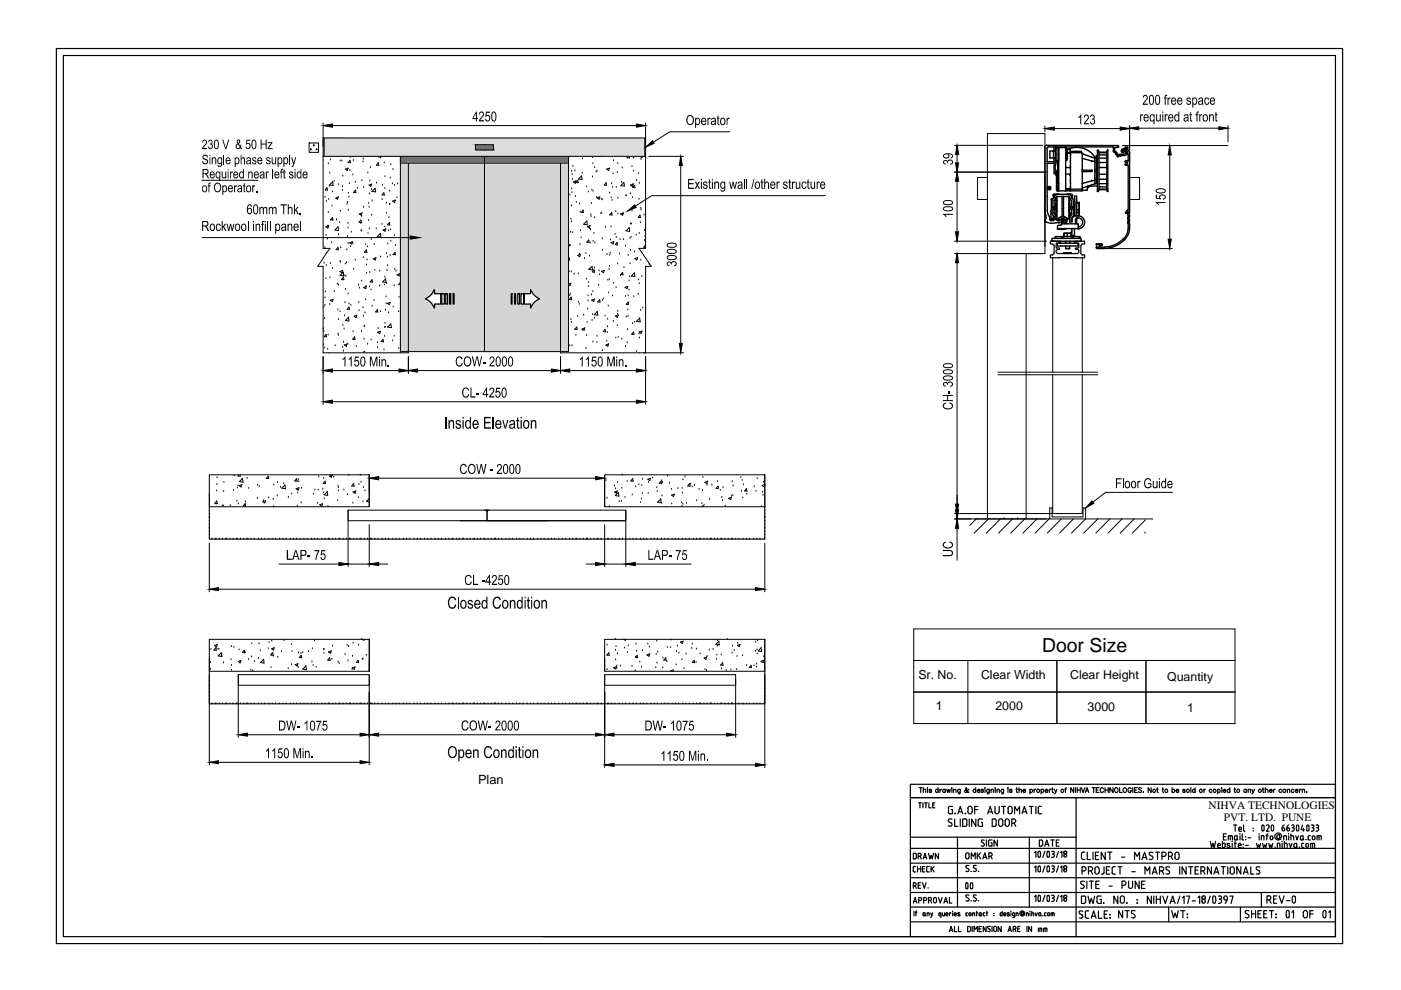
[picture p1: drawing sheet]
<svg xmlns="http://www.w3.org/2000/svg" width="297mm" height="210mm" viewBox="0 0 297 210" stroke-linecap="round" stroke-linejoin="round" font-family="sans-serif">
<defs><g id="words">
<text font-size="4.1" x="221" y="138.3">Door Size</text>
<text font-size="2.7" x="101.4" y="166.3">Plan</text>
<g font-size="2.6">
<text x="194.7" y="144.1">Sr. No.</text>
<text x="208" y="144.1">Clear Width</text>
<text x="226.9" y="144.1">Clear Height</text>
<text x="247.5" y="144.3">Quantity</text>
<text x="198.4" y="150.6">1</text>
<text x="211" y="150.5">2000</text>
<text x="230.6" y="150.7">3000</text>
<text x="251.7" y="151">1</text>
</g>
<g font-size="2.4">
<text x="256.3" y="171.6">NIHVA TECHNOLOGIES</text>
<text x="259.5" y="174.2">PVT. LTD. PUNE</text>
</g>
</g></defs>
<!-- layer: EM PSL150 -->
<g fill="none" stroke="#000" stroke-width=".21">
<path d="M42.8 38.2h11.9M47.5 32.8v2M57.8 35.8v2M61.4 32.8v2M65.5 30.3h2v2h-2zM68.5 26.1v5M69.3 39.8l.1 .5h-.5zM69.6 34.7h.1M69.8 39.5h.1M69.9 36.7h.1M70 33.9h.1M70.5 26.6h64.4"/>
<path d="M70.5 38.5l.1 .8-.7-.1zM70.8 38.4h.1M71.8 39.2h.1M72.2 34.1h.1M72.5 34.2h.1M72.6 39.6h.1M72.7 37.3h.1M73.2 35.9l.6-.3-.2 .6zM74.1 38.9h.1M74.2 36.2h.1M74.2 34l.1 .5h-.5zM74.3 33.4h.1"/>
<path d="M74.8 37.1h.1M74.9 34h.1M75.3 38.7h.1M75.8 40h.1M76.7 38.3h.1M77 34.3h.1M77 33.7h.1M77.1 33.3h.1M77.1 39.8h.1M78 36.7h.1M78.2 39.2l.6-.2-.2 .5zM78.4 38.4h.1"/>
<path d="M78.5 35.5h.1M79.5 39.9l.1 .8-.7-.1zM79.8 38.8h.1M80.2 33.3h.1M80.2 34.5l.1 .6-.5-.1zM80.4 33.1l.3 .3 .1-.3M81.1 39.3h.1M81.5 34.5h.1M81.6 40h.1M81.6 37.5h.1M82.7 37.8h.1M82.9 34.9h.1"/>
<path d="M83.2 39h.1M83.3 35.9h.1M83.6 39.3h.1M84.3 39h.1M84.9 33.1v41.4M86.6 34.6v40.2h-1.7M100.8 30.7h3.8v1.1h-3.8zM118.8 34.6v40.2M120.5 33.1v41.4M121.2 36.4h.1M121.3 37h.1M121.3 38.1h.1"/>
<path d="M121.5 35.3h.1M121.6 38.6l.5-.2-.1 .5zM121.9 36.2h.1M122.5 38.2l.1 .5h-.5zM123.3 37.3l.1 .8-.7-.1zM123.4 36.7h.1M123.5 33.7h.1M124.4 39.6h.1M125.6 37.5h.1M125.6 33.4h.1M125.7 34.7h.1M126.1 35.5h.1"/>
<path d="M126.4 36.4h.1M126.6 36.3h.1M128.5 38.7l.1 .6-.5-.1zM128.6 35.9l.6-.3-.2 .6zM129.7 38.9h.1M129.8 33.3h.1M129.9 39.7h.1M130 36.9h.1M130.1 34.1h.1M130.7 39.7h.1M130.9 36.6h.1M131 34.7h.1"/>
<path d="M131.8 38.7h.1M131.9 35.6h.1M132.3 38.7l.1 .8-.8-.1zM133.2 33.1l-.3 .3 .5 .1v-.4M133.7 39.2l.6-.2-.2 .5zM134 35.3h.1M134.2 39.1h.1M134.3 36.3h.1M134.3 33.5h.1M134.4 33.5h.1M134.5 39.3l.1 .5h-.5zM135 38.2h.1"/>
<path d="M135.4 36.8h.1M135.6 38.9h.1M135.7 33.1l.4 .3 .1-.3M135.9 33.8h.1M136.9 26.1v5.2M137.6 33.1h7.3M144.3 35.1v37.7M154.7 27.9h-12.7l-3.5 2.2M157.8 37.9v2.1M158.4 37.9v2.1M202.4 36.5h19.4M202.4 30.8h18.7"/>
<path d="M202.9 32.8v1.7M202.9 38.4v10.7M209.4 37.6h-2.2v4.7h2.2M221.5 26.7v1.2M221.5 28.3h-12.1v81.7M223.5 27.3h14M237.9 30.9h22.5M239.5 26.6v7.6M239.5 37.6h2.1v4.7h-2.1M241.4 27.2h17M248 32.9v17.8M260.4 26.6v3.5"/>
<path d="M42.9 50.4h44.1M52.6 46.9v2.1M56.8 46.9v2.1M57.3 46.9v2.1M63.7 46.9v2.1M68.5 52.7h1.4l-2.5 3.8h1.1M68.7 55.8h.1M68.9 52.5h.1M68.9 41.8h.1M69.1 59.1h.1M69.1 48.1l.6-.3-.2 .5zM69.1 49.9h.1"/>
<path d="M69.2 56.3h.1M69.2 42.7h.1M69.3 48.2h.1M69.4 50.7h.1M69.5 47.9h.1M69.6 45.1h.1M69.7 42.3h.1M69.9 58.9h.1M70 55.9h.1M70.3 51.5h.1M70.4 43.7h.1M70.5 40.7h.1"/>
<path d="M70.5 56.9h.1M70.5 46.1l.1 .6-.5-.1zM71 48.8l.7-.7 .1 .8zM71.2 42l.5-.3-.1 .5zM71.3 46.6h.1M71.6 52.5l.2 .5-.5-.1zM71.8 49.8h.1M72 47.2h.1M72.1 57.6l.6-.3-.2 .5zM72.1 55.4h.1M72.1 58.4l.7-.7 .1 .8zM72.2 55.6h.1"/>
<path d="M72.2 44.8h.1M72.2 52.5h.1M72.6 40.4h.1M72.8 58.8l.1 .5h-.5zM73.1 58.5h.1M73.2 56h.1M73.3 58.6h.1M73.5 55.8h.1M73.5 53h.1M73.6 43.3h.1M73.7 50.2h.1M73.7 42.9h.1"/>
<path d="M73.8 47.4h.1M73.8 48.3h.1M73.8 51.6h.1M73.8 44.6h.1M73.8 41h.1M74 41.8h.1M74.1 51.5l.6-.3-.1 .5zM74.4 52.3h.1M74.5 49.2h.1M74.8 51.7h.1M75 57.1h.1M75.3 55.2h.1"/>
<path d="M75.4 40.3l.1 .6-.6-.1zM76.2 45.4l.6-.3-.2 .5zM76.5 47.4h.1M76.5 46.7l.1 .5-.5-.1zM76.6 48.9h.1M76.7 45.9h.1M76.7 49h.1M76.7 59.6h.1M77 54.6h.1M77.1 43.9h.1M77.5 51.9h.1M77.7 58h.1"/>
<path d="M77.7 56.2h.1M77.7 53l.1 .5h-.5zM77.8 55.1h.1M77.9 52.3h.1M78 49.5h.1M78.1 46.7h.1M78.2 43.1h.1M78.2 43.9h.1M78.3 48.5h.1M78.3 41.1h.1M78.4 57.8h.1M78.7 50.8h.1"/>
<path d="M78.8 40.2h.1M78.8 45.6h.1M78.9 42.6h.1M78.9 59.3l.1 .5h-.5zM79.1 54.9l.6-.3-.1 .5zM79.3 51.9h.1M79.5 57.3h.1M79.8 48.5h.1M80.5 57.5h.1M80.7 54.5h.1M80.7 49.5v.8l-.7-.1zM81 42.3h.1"/>
<path d="M81 47.6h.1M81.2 48.8l.6-.3-.2 .5zM81.4 40.9l.1 .5-.5-.1zM81.6 48.1h.1M81.6 58.8h.1M81.8 59.1v.8l-.7-.1zM81.9 43.1h.1M81.9 53.8h.1M82 45.2h.1M82.1 57.4h.1M82.1 54.5h.1M82.2 56.3h.1"/>
<path d="M82.2 51.7h.1M82.4 48.9h.1M82.4 46.1h.1M82.6 43.3h.1M82.6 47.2v.5h-.5zM82.6 40.6h.1M82.7 54.2h.1M82.8 48.7h.1M82.9 51.1h.1M83.2 42.6l.6-.2-.1 .5zM83.6 50h.1M83.7 57.1h.1"/>
<path d="M83.7 53.5l.1 .5h-.5zM83.8 52.1h.1M84 57.5h.1M84.2 41.9h.1M84.2 58.3l.6-.3-.2 .5zM84.9 59.9l-.4 .4 .4 .1M120.7 57.7h.1M120.7 54.9h.1M120.7 55.2h.1M120.8 52.1h.1M120.8 52.2h.1M120.8 41.4h.1"/>
<path d="M121 49.3h.1M121 46.5h.1M121.1 57.7h.1M121.2 43.6h.1M121.2 47h.1M121.2 40h.1M121.3 40.9h.1M121.4 49.3h.1M121.7 58.1h.1M122 41.7h.1M122.2 42.9h.1M122.5 54.1l.6-.2-.2 .5z"/>
<path d="M122.6 58.1h.1M122.8 53.9h.1M122.9 43.2h.1M123 51.9h.1M123 45h.1M123.1 48.9h.1M123.2 50.4h.1M123.6 44.5l.1 .6-.5-.1zM123.8 47.5l.6-.6 .1 .8zM123.9 54.8h.1M124.2 53.8h.1M124.4 59.2h.1"/>
<path d="M124.6 48l.5-.2-.2 .5zM124.7 40.7h.1M124.8 59.9h.1M124.8 50.9l.1 .5h-.5zM124.9 57.1h.1M125 54.3h.1M125.1 51.5h.1M125.2 48.6h.1M125.2 48.7h.1M125.3 45.6h.1M125.3 45.9h.1M125.4 43.1h.1"/>
<path d="M125.5 40.3h.1M125.5 56.5l.1 .7h-.7zM125.7 40.6h.1M125.7 51.2h.1M125.9 49.5h.1M126 57.2l.1 .5h-.5zM126 56.8h.1M126.1 46.2h.1M126.1 51.5h.1M126.5 41.9h.1M126.6 42l.6-.3-.2 .5zM127 57.4h.1"/>
<path d="M127.1 58.3h.1M127.4 45.3h.1M127.5 42.2h.1M127.5 57.5l.6-.2-.2 .5zM127.6 45.2h.1M127.7 50.6h.1M127.7 53h.1M127.8 42.4h.1M128.4 48.2h.1M128.7 54h.1M128.9 59.4h.1M129.1 57.2h.1"/>
<path d="M129.2 59.3h.1M129.2 40.9h.1M129.3 56.5h.1M129.3 54.1h.1M129.4 53.7h.1M129.5 50.9h.1M129.6 48.1h.1M129.6 51.4l.5-.2-.1 .5zM129.6 42h.1M129.7 45.3h.1M129.7 45.1l.1 .5h-.5zM129.8 42.5h.1"/>
<path d="M130.4 49.7h.1M130.6 44.9h.1M130.7 50.3h.1M130.8 51.4l.2 .5h-.6zM131 56h.1M131 42h.1M131 45.3h.1M131.3 53.8h.1M131.5 50.8h.1M131.6 58.5h.1M131.6 45.3l.6-.2-.2 .5zM132 57.7l.1 .6-.5-.1z"/>
<path d="M132.1 45.4h.1M132.2 50.8h.1M132.3 56.7h.1M132.6 52.2h.1M132.7 41.5h.1M132.7 48.9l.7-.6 .1 .8zM132.8 41.5h.1M133.2 54.1h.1M133.4 59.6h.1M133.5 58.7h.1M133.6 55.9h.1M133.6 50.5h.1"/>
<path d="M133.7 47.5h.1M133.7 53.1h.1M133.7 41.1h.1M133.8 50.3h.1M133.9 47.5h.1M134 44.7h.1M134.1 41.9h.1M134.5 57.8l.1 .8-.7-.1zM134.5 53.4h.1M134.6 54.8l.6-.2-.2 .5zM134.9 49.9h.1M135.4 59.4h.1"/>
<path d="M135.5 42.2h.1M135.5 49.5h.1M135.7 45.6l.1 .5h-.5zM135.8 47.2h.1M135.9 44.2h.1M135.9 55.2h.1M135.9 44.5h.1M136.1 58.6h.1M136.5 45.6h.1M136.7 51h.1M136.8 50.1h.1M136.9 52.7h-1.4l2.6 3.8h-1.2"/>
<path d="M136.9 52l-.4 .4 .4 .1M136.9 48.6l-.3 .1 .3 .2M137.6 56h.1M175 41.5h-36.8l-3.5 2.2M202.4 53.8h18.3M202.4 51.1h19.5M202.9 55.7v52.4M217.6 53.8v56.2M233.4 52.7h15.2M68.5 69.6v.1M68.5 75.6v10.1M68.6 73.1h.1"/>
<path d="M68.7 70.3h.1M68.7 65.1h.1M68.8 67.5h.1M68.8 73.8h.1M68.9 64.7h.1M68.9 63.2h.1M69 61.9h.1M69.1 70.9l.1 .5h-.5zM69.5 74.1h.1M69.6 71h.1M69.9 64.6h.1M70 63.7l.6-.2-.1 .5z"/>
<path d="M70.5 78.6h14.1M70.9 61.8h.1M71 73.3h.1M71.5 60.2h.1M71.6 65.7h.1M71.7 70.8h.1M71.7 71.1h.1M71.8 67.7h.1M71.8 60.5h.1M72.1 66.1h.1M72.7 73.7h.1M72.7 69h.1"/>
<path d="M72.8 72.6h.1M72.8 74.5h.1M73 69.8h.1M73 73.2l.6-.3-.2 .5zM73 67h.1M73.1 64.2h.1M73.3 61.4h.1M73.8 72.9h.1M73.8 62.3h.1M73.9 67.5h.1M73.9 67.3l.1 .8-.7-.2zM74 64.4h.1"/>
<path d="M74 65.1l.1 .5h-.5zM74.4 64.7h.1M74.9 70.4h.1M75.1 67.1l.6-.3-.2 .6zM75.2 71.4l.1 .6-.5-.1zM75.5 73.5h.1M76 60.5h.1M76.1 64.1h.1M76.1 65.9h.1M76.2 61.1h.1M76.6 70.3h.1M77 65.2h.1"/>
<path d="M77.1 67.1h.1M77.1 74.8h.1M77.1 61l.6-.3-.2 .5zM77.2 71.9h.1M77.2 69.2h.1M77.3 69.1h.1M77.3 74.6h.1M77.4 66.3h.1M77.5 63.5h.1M77.6 60.7h.1M77.9 73h.1M78.3 60.8h.1"/>
<path d="M78.7 61.5h.1M78.7 72.1h.1M78.9 64.9h.1M79.3 63.7h.1M80 65.6l.1 .6-.5-.1zM80.1 72.7h.1M80.1 73.7h.1M80.1 70.4l.6-.2-.2 .5zM80.2 69.6h.1M80.5 60.6h.1M80.7 66.1h.1M81.2 72l.1 .5-.5-.1z"/>
<path d="M81.4 74.2h.1M81.5 71.3h.1M81.5 60.4h.1M81.5 69.4h.1M81.6 68.5h.1M81.7 69.4h.1M81.7 65.7h.1M81.8 62.9h.1M81.9 64.4h.1M81.9 60.2h.1M82.1 64.3l.6-.2-.1 .5zM82.3 69.4h.1"/>
<path d="M82.4 66.3h.1M82.9 68.7l.1 .8-.8-.2zM83.2 72.3h.1M83.4 65.1h.1M83.6 60.6h.1M83.6 71.3h.1M84.5 66.1h.1M84.6 73.9h.1M84.6 63h.1M86.6 75.6v3.5M88.5 78.6h28.4M118.8 75.6v3.5"/>
<path d="M120.5 60.5h.1M120.5 60.2l.5-.2-.1 .5-.4-.2M120.8 62.7h.1M120.8 73.3h.1M120.8 78.6h14.1M120.9 62.4h.1M121 67.8h.1M121.1 63l.1 .5h-.5zM121.1 68.3h.1M121.3 73.3h.1M122.1 71.1h.1M122.3 69.3l.1 .6-.6-.1z"/>
<path d="M122.5 67.1h.1M122.6 64.1h.1M122.8 64.5h.1M123.4 69.8l.6-.3-.2 .5zM123.5 70h.1M123.8 66.8h.1M124.3 73.9h.1M124.4 71.1h.1M124.5 68.3h.1M124.6 65.5h.1M124.7 62.7h.1M124.7 63.8h.1"/>
<path d="M124.8 60.7h.1M125.4 62.5h.1M125.4 63.6l.6-.2-.1 .5zM125.5 67.9h.1M125.7 66.7h.1M125.7 61.8h.1M125.7 72.5h.1M126 67.5h.1M126.5 72.6h.1M126.6 71.3h.1M126.6 66l.2 .8-.8-.1zM126.9 60.5h.1"/>
<path d="M127.1 63.5l.1 .6-.5-.1zM127.7 74.3h.1M127.7 63.7h.1M127.9 63.4h.1M128.3 67h.1M128.3 69.9l.1 .5-.5-.1zM128.5 73.2l.5-.3-.1 .5zM128.7 73.3h.1M128.7 72.3h.1M128.7 70.5h.1M128.8 69.3h.1M128.8 67.7h.1"/>
<path d="M129 64.9h.1M129 62.1h.1M129.9 62.7h.1M130 68.2h.1M130.1 60.1h.1M130.5 67l.6-.2-.2 .5zM130.6 71.7h.1M130.6 61h.1M130.9 69h.1M131 66.6h.1M131 66h.1M131.1 71.5h.1"/>
<path d="M131.8 71.9h.1M132.5 60.9l.6-.2-.2 .5zM132.6 73.5h.1M132.6 62.9h.1M132.8 67.2h.1M133 72.7h.1M133.1 69.9h.1M133.1 65.7h.1M133.2 67.1h.1M133.2 64.1l.1 .5-.5-.1zM133.2 62.7h.1M133.3 64.3h.1"/>
<path d="M133.4 61.5h.1M134.1 68.6h.1M134.3 70.4l.1 .5h-.5zM134.4 62.9h.1M134.5 68.3h.1M135 74.5h.1M135.3 62.4h.1M135.5 70.8h.1M135.5 60.2h.1M135.5 70.4l.6-.2-.2 .5zM135.6 71.7h.1M135.6 67.4l.1 .8-.7-.1 .7-.7"/>
<path d="M135.8 65.8h.1M136.3 65.3h.1M136.5 74.8h8.4M136.9 75.6v10.1M223.2 79.5v29.4M229.5 79.5v29.4h-27.1M70.5 85.2h64.4M44.4 115.1v10.4M45.8 106.9h.1M45.9 104.1h.1M45.9 106.2l.2 .6-.5-.1zM46 102.7h.1"/>
<path d="M46 101.3h.1M47.1 107.3h.1M47.3 107.3h.1M47.4 104.2h.1M47.5 102.3h.1M48.8 107.2h.1M49.5 104h.1M49.7 100.9h.1M50.2 106.3h.1M50.3 103.5h.1M50.5 103h.1M50.5 106.8h.1"/>
<path d="M50.6 100.7l-.2 .2 .5 .1v-.3M50.7 103l.6-.3-.2 .6zM51.4 101.4l.1 .8-.7-.1zM52 106.8l.1 .5-.5-.1zM52 106.4h.1M52.4 101.4h.1M52.7 103.5h.1M54.5 105.7h.1M54.6 102.9h.1M55 103.1h.1M55.7 106.4l.6-.3-.2 .5zM55.9 106.2h.1"/>
<path d="M56.9 101l.1 .5-.6-.1zM57 105.6h.1M57.9 105.9h.1M57.9 107.4l.2-.1v.1M58.1 102.8h.1M58.8 105.2h.1M58.9 102.3h.1M59.2 119.6h12.7M59.5 103.3h.1M59.7 103.5l.7-.7 .1 .8zM60.2 102.6h.1M61.1 105.5h.1"/>
<path d="M61.9 104.7h.1M62.8 103.6l.6-.2-.2 .5zM62.9 101.5l.1 .5h-.5zM63 107.3h.1M63.1 104.5h.1M63.3 101.7h.1M63.3 102.2h.1M63.9 106.6h.1M63.9 103.5h.1M66.4 104.8h.1M66.8 103.9h.1M67.4 106.7h.1"/>
<path d="M67.5 103.9h.1M67.6 101.1h.1M67.8 107l.6-.2-.2 .5zM68.4 103.7h.1M68.6 104.5h.1M68.6 101.4h.1M68.8 105.7h.1M68.9 102l.1 .5h-.5zM69.4 104.2l.1 .8-.8-.1zM69.5 107.4h.1M69.9 100.9l.6-.2-.3 .5zM70.8 101.2h.1"/>
<path d="M71.6 106.2h.1M71.7 103.1h.1M71.7 103.4h.1M71.7 104.1h.1M72.9 103.9h.1M73.7 104.9h.1M73.8 119.6h4.5M73.8 108.2v11.9M73.9 100.8h.1M74.8 106.7h.1M74.9 104.3l.6-.2-.2 .5zM75 102.5l.1 .6-.5-.1z"/>
<path d="M76 105.5h.1M76.1 102.7h.1M76.4 100.8h.1M76.6 102.2h.1M76.9 106.4h.1M77.1 103.4h.1M77.4 104.1h.1M78.3 100.8v3.6M78.3 111.3v8.8M78.3 105.7l-.6 .6 .6 .1M80.3 119.6h1.9M80.3 101.4h46"/>
<path d="M97.6 110.4h35.1M102.8 108.2h.9M124.3 119.6h2M128.2 100.8v3.6M128.2 111.3v8.8M128.2 119.6h4.5M128.5 101.9h.1M128.7 105.6h.1M129.2 107.4l.1-.1v.1M130.3 103h.1M130.3 104.3l.6-.2-.2 .5zM130.5 103.6h.1"/>
<path d="M131 102.3h.1M131.1 104.4l.1 .8-.8-.1zM131.3 106.3h.1M131.8 106.3h.1M131.8 103.5h.1M131.9 100.7h.1M132.5 105.5h.1M132.7 108.2v11.9M133 102.1h.1M134 104.9h.1M134.1 101.5l.2 .5h-.6zM134.7 119.6h11.8"/>
<path d="M134.8 103.2h.1M135.4 102.8h.1M135.8 106.6h.1M136 105.8h.1M136.1 103h.1M136.2 104.6h.1M136.2 101.6h.1M137.3 101.6l.6-.2-.1 .5zM137.4 104.6h.1M137.5 102.3h.1M138.4 101.3h.1M139.2 103.4h.1"/>
<path d="M139.3 104.2h.1M139.4 106.5l.7-.7 .1 .8zM140.2 102l.1 .5h-.5zM140.3 106.7h.1M140.3 101.9h.1M140.3 105.2h.1M140.5 102.3h.1M141.5 100.9h.1M142 102.4h.1M142.3 103.8h.1M142.4 105l.6-.2-.2 .5zM142.4 106.8h.1"/>
<path d="M143.7 103.6h.1M144.5 106.6h.1M144.6 107.4h.1M144.6 103.5h.1M144.7 104.6h.1M144.8 101.7h.1M144.8 106.9h.1M145.2 101.1h.1M145.6 106.7h.1M146.2 102.5l.1 .6-.5-.1zM146.4 102.7h.1M146.7 103.3h.1"/>
<path d="M147.2 102.9h.1M147.7 106.2h.1M148.2 103.8h.1M148.8 106.8h.1M148.8 107.4l.3-.2v.2M148.9 104h.1M149 101.2h.1M149.3 107.1h.1M149.5 102.3l.5-.3-.1 .5zM149.9 102.9h.1M150.5 105.9h.1M150.9 102.8h.1"/>
<path d="M152.2 102.1h.1M152.2 103.1l.1 .5-.5-.1zM152.7 104h.1M153 105.5h.1M153.2 106.2h.1M153.3 103.4h.1M153.8 107.3h.1M154.5 105.7l.6-.3-.2 .5zM155.1 105.2h.1M155.3 102.2h.1M155.4 105h.1M155.4 103h.1"/>
<path d="M157.1 101.3h.1M157.2 104.1h.1M157.4 101.9h.1M157.5 105.6h.1M157.6 102.8h.1M158.3 103.6l.1 .5h-.5zM158.3 104.8h.1M159.9 103.2h.1M160.3 104.2h.1M160.5 101.5h.1M161.4 107.4h.1M161.6 103l.6-.3-.2 .5z"/>
<path d="M161.7 104.4h.1M161.8 105h.1M161.9 102.2h.1M162.2 115.1v10.4M202.4 110h19.4M202.9 108.9v1.1M202.9 112v6.8M222.6 110v-2.3h.5v1.9h6.5v-1.9h.6v2.3M238.1 101.4v2.1M248.6 104.4h-14.2l-2.7 2.1M44.7 137.7h.1M45.5 136.9l.6-.2-.2 .5z"/>
<path d="M45.8 137.3l.1 .6-.5-.1zM46.2 137.6h.1M46.2 139.1l.7-.7 .1 .8zM46.3 124.9h113.9M46.4 137.7h.1M47 139.2h.1M49 139.9h.1M49.1 137.1h.1M49.6 137.2h.1M50.7 137.8h.1M51.8 137.9l.1 .5-.5-.1zM52 138.4h.1"/>
<path d="M52.7 139.9h.1M53.3 139.3h.1M53.4 136.5h.1M54.8 139.6h.1M54.9 136.5h.1M55.2 138h.1M56.9 137.5h.1M57 136.3h.1M57.5 138.7h.1M57.6 137.5l.5-.2-.1 .5zM57.6 135.9h.1M57.8 138.4l.1 .5h-.5z"/>
<path d="M58 139.1h.1M58.9 139.4h.1M59.7 138.2h.1M60.2 135.8h.1M61.8 136.7h.1M61.9 138.1h.1M63.3 138.5h.1M63.8 138.6h.1M63.9 138.9l.1 .5h-.5zM64.2 138.4h.1M65.4 138.2h.1M66.2 137.5h.1"/>
<path d="M66.7 135.8h.1M68.6 137.8h.1M68.7 138.6h.1M68.7 137.7h.1M69.7 138.2l.5-.2-.1 .5zM69.9 139.4l.1 .6h-.5zM70.4 139.8h.1M70.5 137h.1M73.2 138.8h.1M73.6 136.9h.1M73.9 137.1h.1M74.7 139.1h.1"/>
<path d="M74.9 136.4h.1M75.9 140l.1 .5h-.5zM76 136.8h.1M76.6 135.6h.1M76.8 139.8h.1M76.8 135.6l.3 .2 .1-.2M77 139.7h.1M77.7 138.9h.1M97.1 126.5v2.5M128.7 136.8h.1M129.1 138.4l.1 .5h-.5zM130.4 135.6h.1"/>
<path d="M130.5 137.9h.1M130.5 139.9h.1M130.6 137.1h.1M130.9 138.6h.1M132.3 135.6l.3 .2v-.2M132.4 137.4h.1M133 138.4h.1M133.2 136.9h.1M134.8 139.4h.1M134.8 136.6h.1M135 138.1h.1M135.1 138.9l.1 .5h-.5z"/>
<path d="M136.2 138h.1M137.2 138.9l.6-.3-.2 .5zM137.3 136.6h.1M137.7 137.2h.1M139.1 138.7h.1M139.2 135.9h.1M139.5 138.3h.1M140.6 139.5h.1M141.2 139.4v.6h-.5zM141.5 137.2h.1M142.2 137.3h.1M142.3 135.7h.1"/>
<path d="M143.4 138.1h.1M143.6 137h.1M143.9 138.5h.1M144.2 136.1l.6-.2-.1 .5zM144.6 139.9h.1M145.5 138.7h.1M146.7 137.5h.1M146.8 136.6h.1M147.2 140l.1 .5h-.5zM147.7 137.6h.1M148.4 138.6h.1M149.3 139.5l.5-.2-.1 .5z"/>
<path d="M149.9 139.2h.1M150.4 137.8h.1M151.2 137.7h.1M151.9 139.8h.1M152 138.9h.1M152.1 137h.1M152.1 135.8h.1M152.4 135.9l.1 .8-.7-.1zM152.9 138.9h.1M154.2 135.6h.1M155.2 138.5h.1M155.3 137h.1"/>
<path d="M155.7 137.9h.1M156.3 139.2h.1M156.4 136.8l.5-.2-.2 .5zM156.4 136.4h.1M157.5 139h.1M160.2 138.1h.1M160.2 136.1h.1M160.5 137.8h.1M160.5 138.6h.1M160.6 135.8h.1M161.4 137.3l.1 .8-.7-.1zM161.9 139.2h.1"/>
<path d="M193.7 133.4h68.1v20h-68.1zM44.4 143.1v19.1M44.6 140.5h.1M44.6 141.9h.1M47.4 140.5h.1M49.1 142.1h.1M49.1 141.1h.1M50.5 143.1v13.2M50.5 140.3l.6-.3-.2 .5zM52.5 155.8h23.8M53.2 142.1h.1M53.6 142.3h.1"/>
<path d="M54 140.3h.1M55.2 140.5l.7-.7 .1 .8zM57.5 141.6h.1M61.1 141.8h.1M61.8 140.9h.1M62.6 140.9l.6-.2-.2 .5zM63.2 141.5h.1M64.2 141.9l.7-.7 .1 .8zM66.1 140.3h.1M66.4 141.1h.1M67 141.5h.1M71.7 140.4h.1"/>
<path d="M71.9 140.7h.1M73.8 140.1h.1M74.6 141.9h.1M74.7 141.6l.6-.2-.2 .5zM78.3 143.1v19.1M80.3 155.8h46M128.2 143.1v19.6M128.7 142h.1M130.1 141.6l.6-.2-.2 .5zM130.2 155.8h23.8M130.8 141.7h.1M130.8 141.2h.1"/>
<path d="M131.5 141.2h.1M134 141.3h.1M134.7 142.2h.1M135.7 140.4h.1M136 141.4h.1M139 141.6h.1M139.3 140.6h.1M140.5 141.6h.1M141.4 140.3h.1M142.3 142.3l.5-.3-.1 .3M143.4 141h.1M145 141.8h.1"/>
<path d="M147.6 140.4h.1M149.5 142h.1M149.8 142.2h.1M153 141.8h.1M153.2 140.5l.1 .6-.5-.1zM154 142.2h.1M155 142h.1M156 143.9v12.4M156.2 142h.1M158.3 141.1h.1M159.2 141.1l.2 .5-.6-.1zM159.9 141.2h.1"/>
<path d="M160.4 141.4h.1M160.4 140.8h.1M161.3 140.2l.6-.2-.1 .5zM162.2 143.1v19.6M193.7 140h68.1M193.7 146.7h68.1M205.2 140v13.4M224.1 140v13.4M243 140v13.4M46.3 161.6h30M130.2 162.2h30"/>
<circle cx="65.9" cy="31.7" r=".11"/>
<circle cx="66.5" cy="30.8" r=".11"/>
<circle cx="67.1" cy="31.7" r=".11"/>
</g>
<g fill="#000" stroke="#000" stroke-width=".21">
<path d="M68.5 26.6l2-.3v.7zM134.9 26.3l2 .3-2 .4zM136.9 31.2l1.5-1.4 .3 .6zM144.3 33.1l.4 2h-.7zM202.9 36.5l.4 1.9h-.7zM202.9 30.8l.4 2h-.7zM202.6 34.5h.7l-.4 2zM221.5 27.3l2-.4v.7zM237.5 26.9l2 .4-2 .3zM239.5 27.2l1.9-.3v.6zM248 30.9l.3 2h-.6zM258.4 26.9l2 .3-2 .3z"/>
<path d="M87 50l2 .4-2 .3zM133.1 44.7l1.4-1.3 .4 .6zM202.9 53.8l.4 1.9h-.7zM202.6 49.1h.7l-.4 2zM247.7 50.7h.6l-.3 2zM68.5 78.6l2-.4v.7zM84.6 78.2l2 .4-2 .3zM86.6 78.6l1.9-.4v.7zM116.9 78.2l1.9 .4-1.9 .3zM118.8 78.6l2-.4v.7zM134.9 78.2l2 .4-2 .3zM144 72.8h.7l-.4 2z"/>
<path d="M68.5 85.2l2-.4v.7zM134.9 84.8l2 .4-2 .3zM71.9 119.3l1.9 .3-1.9 .3zM78.3 119.6l2-.3v.6zM78.3 101.4l2-.4v.7zM126.3 119.3l1.9 .3-1.9 .3zM126.3 101l1.9 .4-1.9 .3zM132.7 119.6l2-.3v.6zM202.6 106.9h.7l-.4 2zM202.9 110l.4 2h-.7zM202.6 108.1h.7l-.4 1.9zM231.5 106.2l.4 .5-1.7 1z"/>
<path d="M44.4 124.9l1.9-.3v.6zM160.2 124.6l2 .3-2 .3zM50.5 155.8l2-.4v.7zM76.3 155.4l2 .4-2 .3zM78.3 155.8l2-.4v.7zM126.3 155.4l1.9 .4-1.9 .3zM128.2 155.8l2-.4v.7zM154 155.4l2 .4-2 .3zM44.4 161.6l1.9-.3v.6zM76.3 161.3l2 .3-2 .3zM128.2 162.2l2-.4v.7zM160.2 161.8l2 .4-2 .3z"/>
</g>
<g fill="#000">
<path d="M43 33l.6-.2 .4 .1 .1 .3-.2 .2-.2-.4-.5 .1v.4l.7 .2 .2 .4-.1 .5-.3 .2h-.6l-.2-.6h.2v.2l.4 .2a.37 .37 0 0 0 .4-.4 .37 .37 0 0 0-.5-.3l-.5-.4zM43 29.8l.5-.2 .4 .3-.1 .7-.7 .7 .8 .1v.2h-1.1l.1-.4 .8-1a.31 .31 0 0 0-.3-.4 .31 .31 0 0 0-.3 .4h-.2zM44.2 29.8l.3-.2 .5 .2 .1 .5-.3 .2 .3 .3v.4l-.2 .4h-.5l-.2-.1-.1-.4 .2-.1 .2 .5 .4-.3a.39 .39 0 0 0-.4-.6v-.2h.2a.29 .29 0 0 0 .2-.3 .29 .29 0 0 0-.3-.3 .29 .29 0 0 0-.3 .3h-.2zM44.9 33.4h.2v.2l.3-.3 .4 .2 .1 1.3h-.3v-.8a.3 .3 0 0 0-.3-.4 .3 .3 0 0 0-.2 .4v.8h-.2zM47.1 29.6h.2l.6 1.8 .5-1.8h.2l-.6 2h-.2zM47 36.4h.2v.8a.31 .31 0 0 0 .3 .4 .31 .31 0 0 0 .3-.4v-.8h.2v1.4h-.2v-.2l-.2 .2-.5-.1zM48.8 36.4h.2v.2l.2-.3 .2 .1-.1 .3h-.3v1.1h-.2zM51 32.8h.2v.7l.3-.2 .4 .2 .1 1.3h-.3v-.9a.3 .3 0 0 0-.3-.3 .3 .3 0 0 0-.2 .4v.8h-.2zM52.3 29.6h.8v.2h-.7v.6a.64 .64 0 0 1 .7 .3 .64 .64 0 0 1-.2 .8l-.1 .1-.5-.1-.2-.4h.2a.3 .3 0 0 0 .3 .4 .3 .3 0 0 0 .3-.4l-.1-.6-.7 .1zM52.6 36.4h.2v.2l.3-.3 .4 .1 .1 1.4h-.2v-.8a.29 .29 0 0 0-.3-.5 .28 .28 0 0 0-.3 .4v.9h-.2zM53.5 33.5l.4-.2 .3 .1 .1 .3-.1 .1-.1-.2a.25 .25 0 0 0-.4-.1 .25 .25 0 0 0 0 .4 .25 .25 0 0 0 .3 .1h.1a.45 .45 0 0 1 0 .8 .45 .45 0 0 1-.7-.4l.6 .2a.27 .27 0 0 0 .1-.3 .27 .27 0 0 0-.3-.1l-.3-.2zM55.3 29.6h.2v.8h.8v-.8h.2v2h-.2v-1h-.8v1h-.2z"/>
<path d="M56.4 36.4h.1v.2l.3-.3 .2 .1-.1 .3a.27 .27 0 0 0-.4 0 .27 .27 0 0 0 .1 .4v.7h-.2zM56.5 33.4l.3-.1 .4 .1 .1 .3-.2 .1a.25 .25 0 0 0-.2-.3 .25 .25 0 0 0-.3 .3 .25 .25 0 0 0 .4 .2l.4 .2-.2 .6h-.6l-.2-.3 .2-.2a.26 .26 0 0 0 .1 .4 .26 .26 0 0 0 .4-.2 .26 .26 0 0 0-.2-.3l-.4-.2zM56.8 30.1h1l-.8 1.3h.8v.2h-1.1v-.2l.8-1h-.7zM57.6 33.4h.2v.8a.31 .31 0 0 0 .3 .4 .31 .31 0 0 0 .2-.4v-.8h.3v1.4h-.2v-.2l-.3 .2h-.4zM59.6 35.9l.4-.1v.2l-.3 .2v.2h.3v.2h-.3v1.2h-.2v-1.2h-.1zM60.1 36l.2-.1v.5h.3v.2h-.3v1h.3v.2a.33 .33 0 0 1-.4 0 .33 .33 0 0 1-.1-.4v-.8h-.1zM61.4 36.5l.5-.1 .3 .3-.2 .1a.25 .25 0 0 0-.3-.3 .25 .25 0 0 0-.2 .3 .25 .25 0 0 0 .4 .2l.3 .3-.1 .4-.6 .1-.2-.3 .2-.2a.26 .26 0 0 0 .1 .4 .26 .26 0 0 0 .4-.2 .26 .26 0 0 0-.3-.3l-.3-.2zM61.7 33.4h.2l.4 1.1 .3-1.1h.2l-.5 1.7-.2 .3h-.3v-.3l.2 .1 .2-.4zM101.8 23.7h.5l.3 .4-.1 .6-.7 .8h.8v.2h-1.1l.2-.4 .6-.7 .1-.4a.32 .32 0 0 0-.3-.3 .32 .32 0 0 0-.3 .4h-.3zM103.1 23.7h.8v.2h-.7l-.1 .6 .5-.1 .3 .4v.5l-.3 .4h-.5l-.3-.5h.3v.2a.41 .41 0 0 0 .6 0 .41 .41 0 0 0 0-.6l-.2-.2-.6 .2zM149.2 38.6l.6-.1 .2 .4h-.2a.26 .26 0 0 0-.2-.3 .26 .26 0 0 0-.3 .3 .26 .26 0 0 0 .3 .2l.4 .3v.4l-.4 .3-.3-.1-.3-.4 .2-.1 .1 .3a.25 .25 0 0 0 .3 .1 .25 .25 0 0 0 .2-.3 .25 .25 0 0 0-.3-.2l-.4-.3zM150 25h.2v.2l.2-.3 .3 .1-.1 .3a.29 .29 0 0 0-.4 .1 .29 .29 0 0 0 0 .3v.8h-.2z"/>
<path d="M150.3 38.1l.2-.1v.5h.2v.2h-.2v1l.2 .1v.2a.32 .32 0 0 1-.3-.1 .32 .32 0 0 1-.1-.3v-.9h-.1zM152.1 24.6l.2-.1v.5h.2v.2h-.2v1l.3 .3h-.1l-.4-.2v-1.1h-.1zM154.1 25h.1v.2a.27 .27 0 0 1 .2-.3 .27 .27 0 0 1 .3 .1v.3a.34 .34 0 0 0-.5 .4v.8h-.1zM161.4 38.1l.2-.1v.5h.3v.2h-.3v1.1h.3v.2h-.3l-.2-.1v-1.2h-.1zM166.2 38.6l.6-.1 .2 .3-.2 .1a.25 .25 0 0 0-.3-.3 .25 .25 0 0 0-.2 .3 .25 .25 0 0 0 .3 .2l.3 .2 .1 .5-.2 .2h-.5l-.3-.4h.2a.25 .25 0 0 0 .4 .3 .25 .25 0 0 0 0-.5l-.5-.2zM167.3 38.1l.2-.1v.5h.2v.2h-.2v1.1h.2v.2a.34 .34 0 0 1-.4-.4v-.9h-.2zM170.2 38.6l.5-.1 .3 .4h-.2a.3 .3 0 0 0-.4-.2 .3 .3 0 0 0-.2 .4v.4a.31 .31 0 0 0 .3 .4 .31 .31 0 0 0 .3-.4h.2v.2l-.3 .3h-.4l-.2-.2-.2-.7zM171.2 38.1l.2-.1v.5h.2v.2h-.2v1.1h.2l.1 .2a.36 .36 0 0 1-.4 0 .36 .36 0 0 1-.1-.4v-.9h-.1zM200.1 34l.5-.1 .3 .2 .3-.3 .5 .1 .3 .2 .1 .4-.5 .4h-.1v-.2a.39 .39 0 0 0 .3-.5 .39 .39 0 0 0-.5-.2 .39 .39 0 0 0-.3 .4l-.2 .1v-.1a.32 .32 0 0 0-.3-.4 .32 .32 0 0 0-.3 .4 .32 .32 0 0 0 .3 .3v.2l-.5-.2-.1-.4zM229.1 24.3h.1v2.1h-.2v-1.7l-.4 .4v-.3zM229.9 24.4l.5-.1 .4 .3v.6l-.7 .9h.8v.3h-1.1l.1-.5 .7-1a.34 .34 0 0 0-.2-.4 .34 .34 0 0 0-.4 .4h-.2zM231.3 24.4l.4-.1 .3 .1 .1 .4-.2 .4 .2 .2 .1 .6-.2 .3-.5 .1-.3-.2-.1-.4 .2 .1a.36 .36 0 0 0 .6 .2 .36 .36 0 0 0 0-.6l-.2-.1h-.2l.1-.3a.33 .33 0 0 0 .4-.3 .33 .33 0 0 0-.4-.3 .33 .33 0 0 0-.3 .3h-.2z"/>
<path d="M241.7 24.2h.2v.3l.2-.3 .3 .1-.1 .2a.32 .32 0 0 0-.3 .1 .32 .32 0 0 0-.1 .4v.7h-.2zM242.4 20.3l.6-.2 .3 .3v.6l-.8 1h.8v.2h-1.1l.2-.5 .7-.7v-.4a.33 .33 0 0 0-.4-.3 .33 .33 0 0 0-.2 .4h-.2zM245.1 24.2h.2v.9a.32 .32 0 0 0 .4 .5 .32 .32 0 0 0 .2-.5v-.9h.2v1.5h-.2v-.2l-.2 .3-.4-.1-.2-.2zM247 20.2l.2-.1h.3v.2l-.3 .1v.3h.2v.2h-.2v1.3h-.3v-1.3h-.1v-.2h.1zM246.9 24.2h.3v.3l.1-.3 .3 .1-.4 .4v1h-.3zM247.5 20.7h.2v.2a.26 .26 0 0 1 .2-.2 .26 .26 0 0 1 .3 0l-.1 .3a.29 .29 0 0 0-.3 .1 .29 .29 0 0 0-.1 .3v.8h-.2zM251.7 20.7h.7l.1 .4h-.2a.26 .26 0 0 0-.2-.3 .26 .26 0 0 0-.3 .3 .26 .26 0 0 0 .3 .2l.3 .2 .1 .5-.2 .2h-.5l-.3-.4 .2-.1a.3 .3 0 0 0 .3 .3 .3 .3 0 0 0 .3-.2l-.7-.5zM252.4 23.8l.1-.1v.5h.2v.2h-.2v1l.2 .3a.3 .3 0 0 1-.3 0 .3 .3 0 0 1 0-.4v-.9h-.2zM253.7 23.7l.5-.1v.3h-.3v.3h.2v.2h-.2v1.3h-.2v-1.3h-.2v-.2h.2zM254.3 24.2h.1v.3a.29 .29 0 0 1 .2-.3 .29 .29 0 0 1 .3 .1v.2a.31 .31 0 0 0-.4 .1 .31 .31 0 0 0 0 .4v.7h-.2zM255.5 20.9l.5-.2 .4 .4h-.2a.37 .37 0 0 0-.5-.1 .37 .37 0 0 0-.2 .5l.1 .2a.3 .3 0 0 0 .3 .4 .3 .3 0 0 0 .3-.4h.2v.1l-.3 .4h-.4l-.2-.2-.2-.4zM256.3 24.2h.3v.2l.2-.2 .5 .1 .1 1.4h-.3v-.9a.28 .28 0 0 0-.2-.4 .28 .28 0 0 0-.3 .4v.9h-.3z"/>
<path d="M257.7 23.8l.2-.1v.5h.2v.2h-.2v1.1h.2l.1 .2a.35 .35 0 0 1-.4 0 .35 .35 0 0 1-.1-.4v-.9h-.1zM44.3 38.8l.4-.1v.2l-.3 .2v.2h.2v.2h-.2v1.3h-.2v-1.3h-.2zM45.9 47.6l.6-.2 .3 .4v.1h-.2a.33 .33 0 0 0-.5-.2 .33 .33 0 0 0-.1 .5l.2 .6h.3l.1-.4h.2l-.2 .5-.5 .1-.2-.3-.1-.8zM47 46.9h.2v1.1l.5-.5h.3l-.5 .5 .5 1h-.2l-.5-.8-.1 .8h-.2zM48 47.5h.2l.3 1.1 .3-1.1h.2l.2 1.1 .3-1.1h.2l-.4 1.5h-.2l-.2-1.2-.3 1.2h-.2zM49.6 39.3h.2v.2l.2-.2h.3l-.2 .2a.3 .3 0 0 0-.3 .2 .3 .3 0 0 0 0 .3v.8h-.2zM51.7 38.9l.2-.1v.5h.1v.2h-.1v1h.1l.1 .3h-.3l-.1-.2v-1.1h-.2zM53.5 39.3h.2v.2l.1-.2h.3v.3l-.3-.1-.1 .3v1h-.2zM54.2 47.5h.2v.2l.2-.3 .5 .2 .1 1.4h-.2v-1a.32 .32 0 0 0-.4-.4 .32 .32 0 0 0-.2 .5v.9h-.2zM54.3 40.5h.2v.3h-.2zM55 43.9h.2v.2l.1-.2a.36 .36 0 0 1 .6 .2 .38 .38 0 0 1 .5-.2 .38 .38 0 0 1 .3 .5v1h-.3v-.9a.28 .28 0 0 0-.2-.4 .28 .28 0 0 0-.3 .4v.9h-.2v-1a.25 .25 0 0 0-.2-.3 .25 .25 0 0 0-.2 .3l-.1 1h-.2zM55.6 46.9l.5-.1v.3h-.3v.4h.2v.1h-.2v1.4h-.2v-1.4h-.3v-.1h.3z"/>
<path d="M57 43.9h.2v.2l.2-.2h.3a.23 .23 0 0 0 .2 .2 .23 .23 0 0 0 .2-.2l.5 .2v1.3h-.2v-1a.28 .28 0 0 0-.3-.3 .28 .28 0 0 0-.2 .4v.9h-.2v-1a.28 .28 0 0 0-.3-.3 .28 .28 0 0 0-.2 .4v.9h-.2zM59.5 43.3h1.3v.3h-.5v1.8h-.3v-1.8h-.5zM61 47.5h.2v.2l.4-.3a.46 .46 0 0 1 .4 .6v1h-.2v-1a.33 .33 0 0 0-.4-.4 .33 .33 0 0 0-.2 .5v.9h-.2zM61 43.3h.2v.8l.5-.2 .3 .2v1.3h-.2v-1.1l-.2-.2-.4 .3v1h-.2zM62.3 43.3h.2v1.2l.5-.6h.3l-.5 .6 .5 .9h-.2l-.4-.8-.2 .8h-.2zM63.6 45.1h.2v.3h-.2zM141.5 55.6l.6-.1 .2 .2 .3-.3h.5l.4 .4v.3l-.6 .4 .1-.2a.38 .38 0 0 0 0-.7 .38 .38 0 0 0-.6 .4h-.1l-.3-.3a.31 .31 0 0 0-.4 .2 .31 .31 0 0 0 .4 .4l-.3 .1-.3-.2zM145.9 37.9h1.2v.3h-1v.6h.9v.3h-.9v.7h1v.2h-1.2zM147.3 38.5h.3l.2 .5 .3-.5h.3l-.4 .7 .4 .8h-.2l-.4-.5-.3 .5h-.2l.4-.8zM151.4 38.5h.3v.2l.2-.2 .5 .1 .1 1.4h-.3v-.9a.32 .32 0 0 0-.3-.4 .32 .32 0 0 0-.2 .5v.8h-.3zM154.6 38.5h.2l.3 1.2 .2-1.2h.2l.3 1.2 .3-1.2h.2l-.4 1.5h-.2l-.3-1.1-.2 1.1h-.2zM159.8 37.9h.1l-.5 2.2h-.1z"/>
<path d="M162 37.9h.2v.8l.3-.2 .5 .2v1.3h-.2v-1a.32 .32 0 0 0-.4-.3 .32 .32 0 0 0-.2 .5v.8h-.2zM164.6 38.5h.3v.2l.1-.2h.3l-.1 .3a.3 .3 0 0 0-.3 .1 .3 .3 0 0 0 0 .3v.8h-.3zM167.9 38.5h.2v.2l.4-.2 .1 .1-.1 .2a.33 .33 0 0 0-.4 .4v.8h-.2zM168.7 38.5h.2v.9a.32 .32 0 0 0 .3 .4 .32 .32 0 0 0 .3-.5v-.8h.2v1.5h-.2v-.2l-.2 .2h-.4l-.2-.2zM171.8 38.5h.3v.9a.32 .32 0 0 0 .3 .4 .32 .32 0 0 0 .2-.5v-.8h.2v1.5h-.2v-.2l-.2 .2h-.3l-.3-.2zM173.2 38.5h.1v.2a.26 .26 0 0 1 .2-.2 .26 .26 0 0 1 .3 .1v.2a.29 .29 0 0 0-.4 .1 .29 .29 0 0 0 0 .3v.8h-.2zM199.9 45.3h2.1v.3h-1.6l.3 .4h-.2zM245 41.3h.3v.7h.6l-.2-.2 .2-.4 .4-.2 .5 .1 .4 .3v.4l-.3 .2-.3 .1v-.2a.37 .37 0 0 0 .3-.5 .37 .37 0 0 0-.6-.2l-.2 .2a.29 .29 0 0 0-.1 .3 .29 .29 0 0 0 .2 .2l-.1 .2-1.1-.2zM245 42.8h2.1v.3h-1.6l.3 .3-.3 .1zM73.1 75.6h.2v2.1h-.3v-1.7l-.4 .4v-.3zM74.4 75.6h.2v2.1h-.2v-1.7l-.5 .4v-.3zM75.3 75.6h.8v.3h-.6l-.2 .6 .3-.2 .3 .1 .3 .3v.6l-.3 .4h-.4l-.4-.4v-.2l.2 .1a.4 .4 0 0 0 .6 .2 .4 .4 0 0 0 0-.6l-.2-.3-.6 .2z"/>
<path d="M78.4 75.6h.4l.4 1.8 .5-1.8h.3v2.1h-.2v-1.8l-.5 1.8h-.2l-.5-1.8v1.8h-.2zM80.9 76.2h.2v.2l.3-.2a.46 .46 0 0 1 .5 .6v.9h-.2v-.9a.33 .33 0 0 0-.4-.4 .33 .33 0 0 0-.2 .5v.8h-.2zM82.2 77.4h.3v.3h-.3zM96.8 75.9l.6-.4 .4 .1 .3 .4-.3 .2-.1-.3-.4-.1-.4 .4v.8l.2 .4 .5 .1 .3-.5h.2l-.1 .3-.3 .4h-.6l-.4-.5-.1-.9zM100 75.6h.3l.3 1.8 .4-1.8h.3l.4 1.8 .3-1.8h.2l-.5 2.1h-.2l-.4-1.9-.4 1.9h-.2zM102.3 76.8h.7v.2h-.7zM103.9 75.8l.6-.2 .3 .2v.6l-.8 1h.9v.3h-1.2l.2-.6 .7-.7v-.5l-.2-.1a.32 .32 0 0 0-.4 .4h-.2zM123.4 75.6h.1v2.1h-.2v-1.7l-.3 .4v-.3zM124.7 75.6h.2v2.1h-.3v-1.7l-.4 .4v-.3zM125.6 75.6h.8v.3h-.7v.6l.5-.2 .3 .5v.5l-.4 .4h-.4l-.2-.2-.1-.4 .2 .1a.41 .41 0 0 0 .7 .1 .41 .41 0 0 0-.1-.6l-.4-.2-.2 .3-.2-.1zM128.7 75.6h.4l.5 1.8 .4-1.8h.4v2.1h-.3v-1.8l-.5 1.8h-.2l-.4-1.8v1.8h-.3zM131.2 76.2h.2v.2l.2-.2h.4l.1 .1 .1 1.4h-.2v-1a.31 .31 0 0 0-.4-.3 .31 .31 0 0 0-.2 .5v.8h-.2z"/>
<path d="M132.6 77.4h.2v.3h-.2zM95.1 89.1h.2v.2l.4-.3 .5 .2 .1 1.7h-.3v-1.4l-.1-.2h-.3l-.2 .2-.1 1.4h-.2zM96.8 89.1h.6l.3 .4-.2 .1-.2-.3h-.2a.27 .27 0 0 0-.3 .3 .27 .27 0 0 0 .4 .2l.6 .4-.1 .5-.3 .2h-.5l-.3-.4v-.2h.2a.34 .34 0 0 0 .4 .4 .34 .34 0 0 0 .3-.4 .34 .34 0 0 0-.5-.2l-.4-.4zM97.7 98.6l.4-.2 .4-.1 .4 .5 .1 .2h-.2l-.2-.4h-.5l-.3 .5v.6l.2 .5h.5l.3-.5 .2 .1-.1 .4-.4 .3h-.4l-.5-.4-.1-.8zM98.2 82.4l.6-.3 .3 .1 .3 .4 .1 .2h-.3l-.2-.4h-.3l-.5 .5v.7l.3 .4 .4 .1 .3-.5h.3l-.2 .4-.3 .3h-.5l-.4-.4-.1-.9zM99.8 82.2h.2v1.8h.8v.3h-1zM100.9 83.4h.7v.3h-.7zM102.6 88.4h1.5v.3h-1.2v.8h1.1v.2h-1.1v.9h1.2v.3h-1.5zM103.9 99.6h.6v.3h-.6zM103.8 82.4l.4-.2 .5 .2 .1 .6-.8 1h.8v.3h-1.1l.2-.5 .6-.8 .1-.4-.2-.2a.33 .33 0 0 0-.4 .1 .33 .33 0 0 0-.1 .3h-.2zM105.2 82.2h.9v.3h-.7l-.1 .5 .5-.1 .3 .5-.1 .7-.3 .2-.6-.2-.1-.4h.3a.37 .37 0 0 0 .4 .4 .37 .37 0 0 0 .2-.6l-.3-.4-.6 .2zM106.5 89.1h.2l.5 1.5 .3-1.5h.3l-.6 1.8h-.2z"/>
<path d="M109.6 88.6l.3-.2v.7h.2v.2h-.2v1.3h.2v.3a.39 .39 0 0 1-.4-.1 .39 .39 0 0 1-.1-.4v-1.1h-.2zM112.5 89.1h.2v.2l.4-.3 .5 .2 .1 1.7h-.2v-1.4l-.2-.2h-.3l-.2 .2v1.4h-.3zM200 85.6l.5-.3v.3l-.3 .1-.1 .5 .5 .4h.7l.4-.2 .1-.5-.5-.3 .1-.3 .6 .4 .1 .4-.5 .6-1.1 .1-.6-.5zM201.1 82.8h.3v.7h-.3zM200 81.2l.3-.2 .6 .2 .2-.3h.5l.4 .3 .1 .4-.3 .3-.3 .1-.1-.2 .3-.1a.39 .39 0 0 0-.3-.6 .39 .39 0 0 0-.4 .5h-.2l-.2-.4a.32 .32 0 0 0-.5 .2 .32 .32 0 0 0 .4 .4v.2l-.5-.2zM199.9 83.7h2.1v.2h-1v.9h1v.2h-2.1v-.2h.9v-.9h-.9zM60.8 116.6h.3v1.8h.8v.3h-1.1zM65.2 117.8h.6v.3h-.6zM66.6 116.6h1.1l-.6 2.1h-.2v-.6l.6-1.2h-.9zM68.1 116.6h.9v.3h-.7l-.1 .5 .5-.1 .4 .6-.1 .5-.3 .3-.6-.1-.2-.4h.3v.1a.39 .39 0 0 0 .6 .1 .39 .39 0 0 0 0-.6l-.2-.2-.6 .1zM101 98.4h.2l.3 1.8 .4-1.8h.3l.3 1.8 .4-1.8h.2l-.4 2.1h-.2l-.5-1.9-.3 1.9h-.3zM105.5 98.5l.6-.1 .3 .3v.6l-.8 .9h.8v.3h-1.1l.2-.5 .7-1-.2-.4h-.3l-.1 .4h-.3z"/>
<path d="M137.5 116.6h.2v1.8h.8v.3h-1zM141.8 117.8h.6v.3h-.6zM143.3 116.6h1.1l-.5 1.3-.2 .8h-.2l.1-.5 .5-1.3h-.8zM144.8 116.6h.8v.3h-.7l-.1 .5 .6-.1 .2 .3 .1 .6-.3 .5h-.4l-.4-.4v-.1h.2a.38 .38 0 0 0 .5 .3 .38 .38 0 0 0 .2-.6l-.1-.1a.33 .33 0 0 0-.3-.2 .33 .33 0 0 0-.3 .2l-.2-.1zM199.9 116.6l1.8 .1 .3 .3v.6l-.4 .3h-1.7v-.2h1.6l.3-.3-.1-.4-.2-.2h-1.6zM200 115.1l.5-.2v.2l-.3 .2-.1 .4 .5 .3 .5 .1 .6-.3 .1-.4-.2-.3-.3-.1 .1-.2 .5 .3 .2 .6-.2 .3-.3 .2-1 .1-.6-.4-.1-.5zM236.6 101.4h1.2v.2h-1v.7h.8v.2h-.8v1h-.2zM241.1 102h.3v.2l.3-.3 .1 .1-.1 .3a.29 .29 0 0 0-.3 0 .29 .29 0 0 0 0 .4v.8h-.3zM242.8 101.7l.5-.4 .7 .3 .1 .4-.2 .1-.1-.4-.3-.1-.5 .2-.2 .9 .3 .6h.5l.3-.2v-.4h-.5v-.3h.7v.9l-.5 .2-.8-.2-.3-.7zM244.4 102h.2v.9a.3 .3 0 0 0 .2 .4 .3 .3 0 0 0 .4-.3v-1h.2v1.5h-.2v-.2l-.3 .2h-.3l-.2-.3zM95.2 126.9l.4-.4h.5l.5 .4 .1 .3-.3 .1-.2-.5h-.6l-.3 .4-.1 .5 .1 .7 .4 .4 .5-.1 .3-.6 .2 .1-.4 .8h-.8l-.4-.3-.1-1.2zM99.2 127.4l.4-.2h.4l.3 .4v.1h-.3a.29 .29 0 0 0-.3-.3 .29 .29 0 0 0-.3 .3 .29 .29 0 0 0 .4 .2l.4 .2 .1 .6-.4 .4h-.4l-.2-.2-.2-.4 .3-.1 .1 .4a.34 .34 0 0 0 .6-.3 .32 .32 0 0 0-.5-.3l-.4-.2z"/>
<path d="M98.7 122.2l.4-.3h.4l.4 .3 .1 .3-.2 .1-.2-.4-.4-.1-.4 .6v.7l.3 .4h.4l.3-.5 .2 .1-.3 .6h-.6l-.4-.4-.1-1zM100.3 121.9h.2v1.9h.9v.2h-1.1zM102.2 123.1h.6v.3h-.6zM104.4 122.1l.6-.2 .3 .3v.7l-.8 .9h.9v.2h-1.2l.2-.5 .7-.7v-.3a.33 .33 0 0 0-.3-.4 .33 .33 0 0 0-.3 .5l-.2-.1zM105.8 122h.8v.2h-.7l-.1 .6 .6-.2 .3 .5v.4l-.3 .5h-.6l-.2-.5 .2-.1v.2a.39 .39 0 0 0 .6 .1 .39 .39 0 0 0 0-.6l-.2-.2-.6 .1zM104.7 126.8l.4-.3h.5l.5 .5 .1 .2-.3 .1-.2-.5h-.5l-.4 .5-.1 .8 .4 .6 .5 .1 .2-.2 .2-.5 .2 .1-.1 .5-.5 .4-.6-.1-.4-.5-.1-.9zM108.1 127.2h.2v.3l.4-.3 .5 .2 .1 1.6h-.3v-1.3a.38 .38 0 0 0-.5-.2 .38 .38 0 0 0-.2 .6v.9h-.2zM111.9 126.8l.2-.2v.6h.3v.3h-.3v1.2l.3 .1-.1 .3-.4-.2v-1.4h-.2zM114.8 127.2h.2v.3l.4-.3 .5 .2 .1 1.6h-.3v-1.2a.37 .37 0 0 0-.5-.3 .37 .37 0 0 0-.2 .6v.9h-.2zM60.7 152.8h.2l.3 1.8 .5-1.8h.2l.4 1.8 .3-1.8h.2l-.4 2.1h-.2l-.4-1.9-.4 1.9h-.3zM63 154h.6v.3h-.6zM65 152.8h.2v2.1h-.2v-1.7l-.4 .3v-.2z"/>
<path d="M67 152.8h1.1l-.4 1.1-.2 1h-.2v-.6l.6-1.2h-.9zM68.5 152.8h.9v.3h-.7l-.1 .5 .2-.1 .5 .1 .1 .8-.3 .5h-.5l-.2-.2-.1-.4h.3l.1 .4h.3l.2-.6a.36 .36 0 0 0-.2-.4 .36 .36 0 0 0-.4 .2h-.2zM98.1 152.9l.7-.2 .5 .5v.1l-.2 .1-.2-.4h-.5l-.3 .5v.7l.3 .4h.4l.3-.5 .2 .1-.1 .5-.3 .2-.7-.1-.3-.4-.1-.9zM101.3 152.8h.2l.3 1.8 .4-1.8h.3l.4 1.8 .3-1.8h.2l-.4 2.1h-.2l-.4-1.9-.4 1.9h-.3zM103.6 154h.6v.3h-.6zM102.8 158.5l.3-.3h.5l.6 .4 .1 .3-.2 .1-.2-.5h-.6l-.2 .2-.2 .4v.9l.3 .4h.5l.4-.5h.3l-.2 .5-.3 .3h-.8l-.4-.6-.1-.9zM105.1 153l.2-.2h.5l.2 .2 .1 .6-.8 1h.8v.3h-1.1l.2-.6 .6-.7 .1-.4-.2-.2a.33 .33 0 0 0-.3 .1 .33 .33 0 0 0-.1 .3h-.3zM138.4 152.8h.2l.3 1.8 .4-1.8h.3l.4 1.8 .3-1.8h.2l-.4 2.1h-.3l-.3-1.9-.5 1.9h-.2zM140.6 154h.7v.3h-.7zM142.7 152.8h.2v2.1h-.2v-1.7l-.4 .3v-.2zM144.7 152.8h1.1l-.5 1.3-.1 .8h-.2v-.6l.6-1.2h-.9zM146.2 152.8h.8v.3h-.6l-.1 .5 .4-.1 .4 .4-.1 .9-.6 .1-.4-.6h.2l.2 .3a.45 .45 0 0 0 .5-.2 .45 .45 0 0 0-.1-.6l-.3-.1-.2 .2h-.2z"/>
<path d="M56.9 158.6h.1v2.1h-.2v-1.6l-.4 .3v-.3zM58.2 158.6h.1v2.1h-.2v-1.6l-.4 .3v-.3zM59.1 158.7h.8v.2h-.7l-.1 .6 .5-.2 .4 .5v.5l-.3 .4h-.6l-.2-.5 .2-.1v.2a.35 .35 0 0 0 .5 .2 .35 .35 0 0 0 .1-.5l-.1-.3a.32 .32 0 0 0-.5 .1l-.2-.1zM62.2 158.6h.3l.5 1.8 .5-1.8h.3v2.1h-.2v-1.7l-.5 1.7h-.2l-.5-1.7v1.7h-.2zM64.7 159.2h.2v.2l.2-.2 .5 .1 .1 1.4h-.2v-.9a.33 .33 0 0 0-.4-.4 .33 .33 0 0 0-.2 .5v.8h-.2zM66 160.4h.3v.3h-.3zM100.3 158.9h.2v.3l.3-.3 .6 .1 .1 1.7h-.3l-.1-1.5a.42 .42 0 0 0-.4 .1 .42 .42 0 0 0-.1 .4v1h-.3zM106.2 158.9h.2v.3l.3-.3 .6 .1 .1 1.7h-.2v-1.3l-.3-.3-.4 .2v1.4h-.3zM110 158.5l.3-.2v.6h.2v.2h-.2v1.3h.2v.3h-.4l-.1-.3v-1.3h-.2v-.2h.2zM112.9 158.9h.2v.3l.3-.3 .6 .1 .1 1.7h-.3v-1.4a.37 .37 0 0 0-.5-.1 .37 .37 0 0 0-.1 .5v1h-.3zM140.7 159.2h.2v2.1h-.3v-1.7l-.3 .4v-.3zM142 159.2h.2v2.1h-.2v-1.7l-.5 .4v-.3z"/>
<path d="M142.9 159.2h.8v.3h-.6l-.1 .5 .4-.1 .4 .5-.1 .6-.2 .3-.6-.1-.2-.5 .2 .1a.32 .32 0 0 0 .4 .3 .32 .32 0 0 0 .3-.4v-.3a.34 .34 0 0 0-.3-.3 .34 .34 0 0 0-.4 .2h-.2zM146.1 159.2h.3l.5 1.8 .4-1.8h.3v2.1h-.2v-1.8l-.4 1.8h-.3l-.4-1.8v1.8h-.2zM148.5 159.8h.2v.2l.3-.3 .5 .2v1.4h-.2v-.9a.3 .3 0 0 0-.4-.4 .3 .3 0 0 0-.2 .4v.9h-.2zM149.9 161h.2v.3h-.2z"/>
<path d="M42.9 35.8h.9l.3 .2 .1 .6-.4 .3 .5 .9h-.2l-.4-.7-.3-.2h-.2v.9h-.3zM43.2 36v.7h.5a.34 .34 0 0 0 .3-.3 .34 .34 0 0 0-.3-.4z"/>
<path d="M44.4 32.8h.2v.3h-.2zM44.4 33.4h.2v1.4h-.2z"/>
<path d="M44.6 36.5l.5-.2 .4 .5v.4h-.8v.2a.3 .3 0 0 0 .3 .2 .3 .3 0 0 0 .3-.3l.2 .2-.3 .3-.6-.1-.1-.4zM44.8 36.6l-.1 .4 .6-.1a.32 .32 0 0 0-.1-.3 .32 .32 0 0 0-.4 0z"/>
<path d="M45.5 29.8l.5-.2 .3 .4 .1 1.1-.4 .5-.4-.1-.2-.3zM45.7 29.8l-.1 .3v1.1a.3 .3 0 0 0 .4 .2 .3 .3 0 0 0 .2-.5v-.8a.3 .3 0 0 0-.2-.3 .3 .3 0 0 0-.3 0z"/>
<path d="M45.5 39l.7-.3 .6 .4 .1 1-.4 .6-.6 .1-.4-.3-.1-.5zM45.8 39l-.2 .4v.7l.2 .4 .5 .1 .3-.4 .1-.7-.3-.5z"/>
<path d="M46.2 33.5l.3-.2 .4 .2v-.1h.2l-.1 1.7-.2 .3h-.4l-.3-.3v-.2l.2 .1a.35 .35 0 0 0 .5 .2 .35 .35 0 0 0 .1-.6l-.3 .2-.4-.2-.1-.3zM46.4 33.6l-.1 .7a.34 .34 0 0 0 .4 .3 .34 .34 0 0 0 .2-.5l-.1-.5z"/>
<path d="M45.8 36.5l.4-.2 .3 .3v-.2h.2v2h-.2v-.7l-.1 .1a.64 .64 0 0 1-.7-.3 .64 .64 0 0 1 0-.7zM46.1 36.5l-.2 .8a.35 .35 0 0 0 .5 .3 .35 .35 0 0 0 .1-.6v-.3z"/>
<path d="M48.3 35.8h.1v.3h-.1zM48.3 36.4h.1v1.4h-.1z"/>
<path d="M48 33.4l.4-.1 .4 .3 .1 .6h-.9l.1 .3 .3 .2 .3-.4 .2 .1-.3 .4h-.5l-.2-.3-.1-.5zM48.2 33.6l-.2 .4 .7-.1a.32 .32 0 0 0-.5-.3z"/>
<path d="M49.8 33.4h.1v.2l.3-.3 .4 .2 .2 .4-.2 .7a.38 .38 0 0 1-.3 .2 .38 .38 0 0 1-.3-.1v.7h-.2zM50.1 33.6l-.1 .7a.3 .3 0 0 0 .3 .3 .3 .3 0 0 0 .3-.3l-.1-.5a.26 .26 0 0 0-.2-.3 .26 .26 0 0 0-.2 .1z"/>
<path d="M49.5 36.6l.6-.3 .2 .2 .2 .4v.3h-.8a.33 .33 0 0 0 .2 .4 .33 .33 0 0 0 .4-.3l.2 .1-.2 .4h-.6l-.2-.4zM49.8 36.6l-.1 .4h.6l-.2-.5z"/>
<path d="M50.3 29.6a.45 .45 0 0 1 .6 .3 .45 .45 0 0 1-.3 .6l.3 .4 .1-.3 .2 .1-.1 .5 .2 .3-.1 .2a.28 .28 0 0 0-.3-.3 .28 .28 0 0 0-.3 .2l-.5-.1-.1-.3v-.3l.3-.5-.1-.2zM50.5 29.8l-.1 .3a.21 .21 0 0 0 .3 .1 .21 .21 0 0 0 0-.3zM50.4 30.6l-.2 .5a.32 .32 0 0 0 .3 .3 .32 .32 0 0 0 .3-.2z"/>
<path d="M51.5 35.8h.2v2h-.2v-.2l-.2 .2h-.3l-.3-.3v-.7l.3-.4 .2-.1 .3 .2zM51.1 36.5l-.2 .3v.6a.33 .33 0 0 0 .5 .2 .33 .33 0 0 0 .1-.5l-.1-.4z"/>
<path d="M52.3 33.5l.5-.2 .4 .3 .1 1.2h-.2l-.1-.2-.3 .2a.43 .43 0 0 1-.5-.4 .43 .43 0 0 1 .5-.4l.3-.1a.3 .3 0 0 0-.2-.4 .3 .3 0 0 0-.4 .3h-.2zM52.5 34.2l-.1 .1a.3 .3 0 0 0 .3 .4 .3 .3 0 0 0 .3-.5v-.1z"/>
<path d="M53.5 29.8l.2-.2h.4l.2 .5v1.1l-.3 .4h-.3l-.3-.4-.1-.8zM53.7 29.8l-.2 .4 .1 .9a.33 .33 0 0 0 .4 .3 .33 .33 0 0 0 .2-.5l-.1-.9z"/>
<path d="M53.9 36.5l.4-.2 .2 .1 .4 .5v.3h-.9a.33 .33 0 0 0 .3 .4 .33 .33 0 0 0 .4-.3l.2 .1-.4 .4-.6-.1-.1-.3zM54.2 36.6l-.2 .4h.7l-.2-.5z"/>
<path d="M54.8 33.4l.3-.1 .5 .3v.6h-.8v.3l.3 .2 .3-.4 .2 .1-.3 .4h-.5l-.2-.3-.1-.5zM54.9 33.6l-.1 .4h.6l-.1-.4z"/>
<path d="M55.2 36.4l.5-.1 .4 .4v1.1h-.2v-.2l-.3 .2a.47 .47 0 0 1-.5-.5 .47 .47 0 0 1 .7-.3v-.1a.28 .28 0 0 0-.2-.4 .28 .28 0 0 0-.3 .3h-.2zM55.4 37.2a.3 .3 0 0 0 0 .4 .3 .3 0 0 0 .4 0 .3 .3 0 0 0 .1-.3v-.2z"/>
<path d="M58.9 33.4h.1v.2l.3-.3 .4 .2 .2 .4-.2 .7a.38 .38 0 0 1-.3 .2 .38 .38 0 0 1-.3-.1v.7h-.2zM59.2 33.6l-.2 .3 .1 .6a.26 .26 0 0 0 .3 .1 .26 .26 0 0 0 .2-.3l.1-.4a.32 .32 0 0 0-.5-.3z"/>
<path d="M58.3 36.5l.3-.2 .3 .1 .3 .5v.3h-.8a.33 .33 0 0 0 .2 .4 .33 .33 0 0 0 .4-.3l.2 .1-.3 .4-.6-.1-.1-.3zM58.6 36.6l-.2 .4h.6l-.2-.5z"/>
<path d="M60.1 33.4h.2v.2l.1-.2h.4l.3 .4-.1 .9-.2 .1-.5-.1v.7h-.2zM60.5 33.5l-.2 .3v.6l.3 .3 .2-.2 .1-.7z"/>
<path d="M62.5 35.8h.2v.3h-.2zM62.5 36.4h.2v1.4h-.2z"/>
<path d="M63 36.5l.4-.2 .3 .2v-.7h.2v2h-.2v-.2l-.1 .2h-.3l-.3-.2-.1-.6zM63.3 36.6l-.2 .7a.35 .35 0 0 0 .5 .3 .35 .35 0 0 0 .1-.6l-.1-.4z"/>
<path d="M64.3 36.5l.6-.1 .3 .4v.4h-.8v.2a.3 .3 0 0 0 .3 .2 .3 .3 0 0 0 .3-.3l.2 .2-.3 .3-.6-.1-.2-.9zM64.5 36.6l-.1 .4 .6-.1a.32 .32 0 0 0-.1-.3 .32 .32 0 0 0-.4 0z"/>
<path d="M100.9 23.7h.2v1.3h.2v.2h-.2v.5h-.2v-.5h-.7zM100.9 24l-.6 1h.6z"/>
<path d="M104.3 23.8l.2-.1h.4l.3 .4v1.2l-.4 .5-.4-.1-.2-.4v-1zM104.6 23.9l-.2 .4v.8a.34 .34 0 0 0 .4 .4 .34 .34 0 0 0 .2-.5v-1z"/>
<path d="M145.8 24.6l.3-.2h.5l.4 .4 .1 .9-.5 .8h-.6l-.4-.5-.1-.8zM146 24.7l-.2 .4v.7l.3 .4 .4 .1 .4-.5v-.7l-.5-.5z"/>
<path d="M147.4 25h.2v.2l.4-.3 .4 .3v.3l-.1 .9-.5 .1-.2-.2v.8h-.2zM147.8 25.2l-.2 .2v.7a.38 .38 0 0 0 .6 .1 .38 .38 0 0 0 0-.5v-.1a.34 .34 0 0 0-.4-.4z"/>
<path d="M148.6 37.9h.2v.3h-.2zM148.6 38.5h.2v1.5h-.2z"/>
<path d="M148.8 25.1l.3-.2 .3 .1 .3 .5v.3h-.9l.2 .4a.3 .3 0 0 0 .3 .1 .3 .3 0 0 0 .2-.3h.2l-.2 .5h-.4l-.3-.1-.2-.6zM148.9 25.3v.3h.6l-.1-.4z"/>
<path d="M150.9 37.9h.2v.3h-.2zM150.9 38.5h.2v1.5h-.2z"/>
<path d="M150.8 25.1l.6-.2 .3 .2 .1 1.4h-.2v-.2l-.3 .2-.5-.1v-.6l.4-.2a.26 .26 0 0 0 .3-.2 .26 .26 0 0 0-.2-.3 .26 .26 0 0 0-.3 .2l-.2 .1zM151.1 25.9a.28 .28 0 0 0 .1 .5 .28 .28 0 0 0 .3-.4l.1-.3z"/>
<path d="M152.8 25.1l.5-.2 .5 .5v.8l-.3 .3h-.5l-.3-.3v-.7zM153 25.2l-.1 .8 .1 .3h.3l.3-.2v-.6l-.2-.3z"/>
<path d="M156.5 38.7l.3-.2 .6 .2 .1 1.3h-.2l-.1-.2-.4 .3-.4-.2v-.6l.4-.1a.29 .29 0 0 0 .4-.3 .29 .29 0 0 0-.4-.3 .29 .29 0 0 0-.2 .4l-.2-.1zM156.6 39.5a.32 .32 0 0 0 .4 .4 .32 .32 0 0 0 .2-.5z"/>
<path d="M160.2 38.7l.5-.2 .4 .2v.9l-.2 .4-.4 .1-.4-.3-.1-.6zM160.4 38.7l-.2 .5 .1 .6a.46 .46 0 0 0 .6-.1 .46 .46 0 0 0 0-.6v-.1a.34 .34 0 0 0-.5-.3z"/>
<path d="M163.4 38.7l.6-.2 .4 .4v.4h-.9v.3a.32 .32 0 0 0 .4 .2 .32 .32 0 0 0 .3-.3l.2 .2-.3 .3h-.5l-.2-.1-.1-.3zM163.7 38.7l-.2 .4h.7l-.1-.3z"/>
<path d="M174 38.7l.6-.2 .4 .5v.3h-.9v.2a.34 .34 0 0 0 .3 .4 .34 .34 0 0 0 .4-.4l.2 .1-.4 .4h-.4l-.2-.1-.1-.9zM174.2 38.8l-.1 .3h.7l-.1-.2a.3 .3 0 0 0-.2-.2 .3 .3 0 0 0-.3 .1z"/>
<path d="M200 32.8l.6-.3 1.1 .1 .3 .3 .1 .4-.4 .3h-.1v-.2a.34 .34 0 0 0 .2-.5 .34 .34 0 0 0-.4-.2h-.3l.2 .3v.3l-.4 .3-.8-.1-.2-.4zM200.3 32.8a.41 .41 0 0 0 0 .6 .41 .41 0 0 0 .6 0l.2-.2-.1-.4z"/>
<path d="M242.7 24.3l.5-.1 .4 .5v.4h-.9v.2a.32 .32 0 0 0 .3 .3 .32 .32 0 0 0 .3-.3h.3l-.1 .2-.3 .3-.6-.2-.1-.9zM242.8 24.5l-.1 .3h.6a.36 .36 0 0 0-.1-.3 .36 .36 0 0 0-.4 0z"/>
<path d="M243.7 20.3l.3-.2h.3l.4 .6v1l-.4 .5h-.4l-.3-.4v-1.1zM244 20.4l-.2 .3 .1 1.1a.33 .33 0 0 0 .4 .2 .33 .33 0 0 0 .1-.5v-.8a.28 .28 0 0 0-.1-.3 .28 .28 0 0 0-.3 0z"/>
<path d="M243.9 24.4l.2-.2h.3l.2 .2v-.2h.2v2.1h-.2v-.7l-.4 .2-.4-.4-.1-.5zM244.2 24.4l-.2 .2v.6a.35 .35 0 0 0 .4 .3 .35 .35 0 0 0 .2-.5l-.1-.4z"/>
<path d="M245 20.3l.3-.2h.3l.3 .4 .1 1.1-.4 .6h-.4l-.3-.5v-.7zM245.3 20.3l-.2 .7 .1 .8a.27 .27 0 0 0 .3 .2 .27 .27 0 0 0 .2-.3v-1.2z"/>
<path d="M246.4 23.7h.2v.3h-.2zM246.4 24.2h.2v1.5h-.2z"/>
<path d="M247.8 24.4l.2-.2h.4l.3 .2 .1 .7h-.9l.2 .5h.3l.2-.3h.2l-.2 .4-.5 .1-.3-.2-.1-.4zM248.1 24.4l-.2 .4h.7l-.2-.4z"/>
<path d="M248.4 20.8l.3-.1h.4l.3 .5v.3h-.9v.2a.34 .34 0 0 0 .3 .4 .34 .34 0 0 0 .4-.4l.2 .1-.3 .4h-.5l-.2-.2-.1-.7zM248.7 20.9l-.2 .4h.7l-.2-.4z"/>
<path d="M249.1 24.4l.6-.2 .1 .2v-.7h.2v2l-.2-.1a.57 .57 0 0 1-.7-.1 .57 .57 0 0 1-.1-.7zM249.4 24.4l-.2 .8a.37 .37 0 0 0 .5 .3 .37 .37 0 0 0 .1-.6l-.1-.5z"/>
<path d="M249.7 20.8l.3-.1h.4l.3 .6v.2h-.9l.1 .4a.33 .33 0 0 0 .4 .1 .33 .33 0 0 0 .2-.3l.2 .1-.3 .4h-.4l-.3-.2-.1-.7zM250 20.9l-.2 .4h.7l-.2-.4z"/>
<path d="M251.1 24.4l.2-.2 .6 .1 .2 1.4h-.3v-.1l-.3 .2-.5-.1v-.6l.4-.2a.29 .29 0 0 0 .3-.2 .29 .29 0 0 0-.2-.4 .29 .29 0 0 0-.3 .3l-.2 .1zM251.2 25.1v.1a.31 .31 0 0 0 .4 .4 .31 .31 0 0 0 .2-.5v-.1z"/>
<path d="M252.8 20.7l.2 .2 .5-.2 .2 .2 .1 .7-.2 .5a.34 .34 0 0 1-.3 .2 .34 .34 0 0 1-.3-.2v.7h-.2zM253.1 20.9l-.1 .4v.5a.3 .3 0 0 0 .4 .2 .3 .3 0 0 0 .2-.3l-.1-.7z"/>
<path d="M254.1 20.8l.3-.1h.4l.2 .1 .2 1.4h-.3v-.2l-.4 .3-.4-.2v-.6l.3-.2a.28 .28 0 0 0 .4-.2 .28 .28 0 0 0-.3-.3 .28 .28 0 0 0-.2 .4l-.2-.1zM254.3 21.6a.28 .28 0 0 0 .2 .4 .28 .28 0 0 0 .3-.2 .21 .21 0 0 0 .1-.3 .21 .21 0 0 0-.4 0z"/>
<path d="M255.1 24.4l.6-.2 .3 .3 .1 .9-.4 .4h-.3l-.4-.4zM255.4 24.4l-.2 .3v.5a.39 .39 0 0 0 .5 .3 .39 .39 0 0 0 .2-.6v-.1a.34 .34 0 0 0-.5-.4z"/>
<path d="M256.8 20.7h.4l.4 .3v.5h-.9l.1 .3 .3 .3 .3-.4 .2 .1-.3 .4h-.4l-.3-.3-.1-.7zM256.9 20.9l-.2 .4h.7a.36 .36 0 0 0-.1-.4 .36 .36 0 0 0-.4 0z"/>
<path d="M42.9 39.5l.3-.2 .6 .2 .1 .8-.2 .4-.5 .1-.3-.2zM43.2 39.5l-.2 .4 .2 .5a.42 .42 0 0 0 .5 0 .42 .42 0 0 0 0-.6l-.2-.3z"/>
<path d="M42.9 46.9h1.1l.2 .6-.2 .4-.3 .1 .6 1h-.3l-.2-.6-.4-.4h-.3v1h-.2zM43.1 47.1v.7l.8-.1 .1-.5-.2-.1z"/>
<path d="M44.6 47.5l.6-.1 .4 .4-.1 .9-.3 .3-.4-.1-.3-.3v-.7zM44.9 47.6l-.2 .3v.6a.38 .38 0 0 0 .5 .2 .38 .38 0 0 0 .2-.5l-.1-.4z"/>
<path d="M47.1 39.3h.2v.2l.2-.2h.3l.3 .5-.1 .8-.2 .2-.5-.2v.7h-.2zM47.5 39.5l-.2 .3v.4a.34 .34 0 0 0 .5 .3 .34 .34 0 0 0 .1-.5v-.4l-.2-.1z"/>
<path d="M48.5 39.4l.5-.1 .4 .4v.4h-.9l.1 .2a.32 .32 0 0 0 .3 .3 .32 .32 0 0 0 .3-.3l.2 .1-.2 .3h-.7l-.2-.5zM48.7 39.5l-.2 .4 .7-.1a.32 .32 0 0 0-.2-.3 .32 .32 0 0 0-.3 0z"/>
<path d="M49.9 47.6l.3-.2h.4l.3 .3v.8l-.3 .4-.4 .1-.3-.2-.1-.4zM50.2 47.7l-.2 .7 .2 .4h.3l.2-.2-.1-.8a.27 .27 0 0 0-.1-.2 .27 .27 0 0 0-.3 .1z"/>
<path d="M51.2 47.6l.3-.2h.4l.2 .2 .2 .8-.3 .5-.5 .1-.3-.3-.1-.8zM51.5 47.7l-.2 .7 .2 .4h.3l.2-.2v-.7a.32 .32 0 0 0-.2-.3 .32 .32 0 0 0-.3 .1z"/>
<path d="M50.4 39.5l.5-.2a.41 .41 0 0 1 .4 .5l.1 1h-.2v-.2l-.3 .2h-.4l-.2-.2v-.5l.4-.2a.26 .26 0 0 0 .4-.1 .26 .26 0 0 0-.3-.4 .26 .26 0 0 0-.2 .4l-.3-.1zM50.6 40.2a.31 .31 0 0 0 .3 .4 .31 .31 0 0 0 .2-.5v-.1z"/>
<path d="M52.3 39.4l.6-.1 .3 .3v.8l-.3 .4h-.4l-.2-.3-.1-.7zM52.5 39.5l-.1 .3 .1 .6a.4 .4 0 0 0 .5 0 .4 .4 0 0 0 .1-.6l-.2-.3z"/>
<path d="M52.5 43.5l.3-.2h.4l.2 .5-.2 .1a.36 .36 0 0 0-.4-.3 .36 .36 0 0 0-.3 .5v.2l.3-.2h.3l.3 .4v.6l-.4 .4-.4-.1-.2-.4-.1-.9zM52.7 44.3l-.1 .7 .2 .2 .4-.1v-.6a.28 .28 0 0 0-.2-.2 .28 .28 0 0 0-.3 0z"/>
<path d="M53.9 43.4h.6l.3 .6-.1 1-.2 .3-.2 .2-.5-.2-.1-.6v-.7zM54 43.6l-.1 .4v1a.33 .33 0 0 0 .5 .1 .33 .33 0 0 0 .1-.4v-.9l-.2-.3z"/>
<path d="M53.7 46.9h.2v.3h-.2zM53.7 47.5h.2v1.5h-.2z"/>
<path d="M56.1 46.9h.3v.3h-.3zM56.1 47.5h.3v1.5h-.3z"/>
<path d="M58.3 47.5h.3v.1l.2-.2h.3l.3 .5v.6l-.2 .4-.4 .1-.2-.2v.7h-.3zM58.6 47.8v.7a.36 .36 0 0 0 .5 .1 .36 .36 0 0 0 .1-.5v-.2a.3 .3 0 0 0-.2-.3 .3 .3 0 0 0-.4 .2z"/>
<path d="M59.7 47.6l.3-.2h.4l.3 .4v1.2h-.2v-.2l-.5 .2a.5 .5 0 0 1-.4-.7 .5 .5 0 0 1 .7-.3h.1a.29 .29 0 0 0-.2-.4 .29 .29 0 0 0-.4 .3h-.1zM59.9 48.3a.3 .3 0 0 0 .2 .5 .3 .3 0 0 0 .4-.4v-.2z"/>
<path d="M62.4 47.5l.6-.1 .3 .6v.3h-.8v.2a.32 .32 0 0 0 .3 .3 .32 .32 0 0 0 .3-.3h.2l-.3 .5-.6-.2-.2-.7zM62.6 47.7l-.1 .3h.6a.37 .37 0 0 0-.1-.3 .37 .37 0 0 0-.4 0z"/>
<path d="M141.5 54.3l.6-.2h.9l.4 .2 .1 .5-.5 .3h-1.2l-.4-.3zM141.7 54.4h-.1a.5 .5 0 0 0 .2 .5 .5 .5 0 0 0 .6 0h.6a.35 .35 0 0 0 .2-.5 .35 .35 0 0 0-.5-.1z"/>
<path d="M141.4 53l.7-.3 .9 .1 .4 .2 .1 .5-.4 .3h-1.1l-.6-.2zM141.7 53.1l-.1 .3 .2 .2h1.1a.32 .32 0 0 0 .4-.4 .32 .32 0 0 0-.5-.2z"/>
<path d="M141.5 51.6l.7-.2 .8 .1 .4 .2 .1 .5-.2 .2-.5 .1h-1l-.4-.3zM141.7 51.8a.31 .31 0 0 0-.1 .3 .31 .31 0 0 0 .4 .2l1.1-.1a.26 .26 0 0 0 .2-.3 .26 .26 0 0 0-.3-.2l-.8-.1z"/>
<path d="M152.8 38.7l.5-.2 .3 .2v-.2h.2v1.6l-.4 .5h-.4l-.2-.2-.1-.2 .3 .2h.4l.2-.2v-.4l-.5 .2-.3-.3zM153 38.8l-.1 .7 .2 .3 .4-.1 .1-.5a.35 .35 0 0 0-.2-.4 .35 .35 0 0 0-.4 0z"/>
<path d="M200 43.9l.5-.2h1l.5 .3 .1 .4-.6 .4h-1l-.5-.3-.1-.3zM200.2 44.1l-.1 .2 .2 .2h1.3a.33 .33 0 0 0 .2-.4 .33 .33 0 0 0-.5-.2z"/>
<path d="M200 42.6l.5-.2 1.1 .1 .4 .2 .1 .4-.5 .4h-1.1l-.5-.4zM200.2 42.8l-.1 .2 .2 .2 1.2 .1a.3 .3 0 0 0 .4-.4 .3 .3 0 0 0-.4-.2l-1-.1z"/>
<path d="M245.1 40.2l.6-.3 1 .1 .4 .2 .1 .4-.6 .4h-1.1l-.5-.4zM245.3 40.3v.3l.1 .1 1.2 .1a.34 .34 0 0 0 .3-.4 .34 .34 0 0 0-.5-.3z"/>
<path d="M76.6 75.8l.1-.2h.4l.3 .5v1.1l-.3 .5h-.4l-.3-.4v-1.1zM76.8 75.8l-.2 .4v1a.32 .32 0 0 0 .5 .3 .32 .32 0 0 0 .1-.5v-.9l-.1-.3z"/>
<path d="M80.4 75.6h.2v.3h-.2zM80.4 76.2h.2v1.5h-.2z"/>
<path d="M98.5 75.8l.7-.3 .6 .4 .1 1-.4 .7-.5 .1-.5-.3-.2-1.1zM98.8 75.9l-.2 .3v.8l.3 .4 .4 .1 .4-.5v-.7l-.4-.5z"/>
<path d="M105.3 75.7l.5-.1 .3 .5v1.1l-.4 .5-.4-.1-.2-.3v-1.1zM105.5 75.8l-.2 .4v1a.33 .33 0 0 0 .5 .3 .33 .33 0 0 0 .1-.5v-1.1z"/>
<path d="M106.6 75.7l.5-.1 .4 .5v1.1l-.5 .5-.4-.1-.2-.3v-1.1zM106.8 75.8l-.2 .4 .1 .9a.33 .33 0 0 0 .4 .4 .33 .33 0 0 0 .1-.5v-1.1z"/>
<path d="M107.9 75.7l.5-.1 .4 .5-.1 1.2-.4 .4-.3-.1-.3-.5v-.9zM108.1 75.8l-.2 .4 .1 1a.33 .33 0 0 0 .4 .3 .33 .33 0 0 0 .2-.5v-.9l-.2-.3z"/>
<path d="M126.9 75.7l.5-.1 .4 .6v.9l-.4 .6a.78 .78 0 0 1-.7-1.2zM127.1 75.8l-.2 .4 .1 1.1a.33 .33 0 0 0 .4 .1 .33 .33 0 0 0 .2-.4v-.8a.33 .33 0 0 0-.5-.4z"/>
<path d="M130.7 75.6h.2v.3h-.2zM130.7 76.2h.2v1.5h-.2z"/>
<path d="M200 78.5l.5-.2h1l.4 .1 .2 .5-.5 .4-1.1 .1-.5-.3zM200.3 78.6a.45 .45 0 0 0 .1 .6 .45 .45 0 0 0 .5 0l.6-.1a.33 .33 0 0 0 .3-.4 .33 .33 0 0 0-.5-.2z"/>
<path d="M200 77.3l.5-.3h1l.4 .2 .2 .4-.5 .4-1.1 .1-.5-.3zM200.3 77.3a.42 .42 0 0 0 .1 .5 .42 .42 0 0 0 .5 .1l.7-.1a.33 .33 0 0 0 .2-.4 .33 .33 0 0 0-.5-.2z"/>
<path d="M98.1 88.4h.2v.3h-.2zM98.1 89.1h.2v1.8h-.2z"/>
<path d="M99.4 98.6l.4-.2 .4-.1 .5 .4 .1 1.1-.4 .6-.6 .1-.4-.3-.2-.7zM99.7 98.7l-.2 .4v.6l.2 .5 .4 .1 .5-.4v-.9l-.4-.4z"/>
<path d="M98.8 89.2l.5-.2 .3 .3v-.9h.2v2.5h-.2v-.2l-.2 .2-.6-.2-.2-.4v-.7zM99.1 89.3l-.2 .4v.6a.42 .42 0 0 0 .5 .3 .42 .42 0 0 0 .2-.6v-.3a.36 .36 0 0 0-.5-.4z"/>
<path d="M100.3 89.3l.6-.3 .5 .3 .1 .8h-1.1l.1 .3 .2 .3 .4-.1 .1-.3h.3l-.4 .6h-.4l-.4-.3-.1-.9zM100.6 89.4l-.2 .4h.8v-.2a.39 .39 0 0 0-.6-.2z"/>
<path d="M103.1 82.2h.2v1.4h.2v.2h-.2v.5h-.2v-.5h-.8zM103.1 82.6l-.6 1h.6z"/>
<path d="M105.2 89.3l.6-.3 .4 .3 .1 .8h-1v.3l.3 .3 .3-.1 .2-.3h.2l-.3 .6h-.5l-.4-.3-.1-.9zM105.5 89.3l-.2 .5h.8l-.1-.2a.38 .38 0 0 0-.5-.3z"/>
<path d="M106.5 82.4l.5-.2 .4 .4v1.1l-.2 .5-.2 .1h-.3l-.3-.5-.1-.7zM106.7 82.4l-.2 .7 .2 .9a.42 .42 0 0 0 .5-.1 .42 .42 0 0 0 0-.5v-.7a.28 .28 0 0 0-.2-.3 .28 .28 0 0 0-.3 0z"/>
<path d="M106.8 98.6l.6-.2 .3 .5v1.1l-.3 .5h-.4l-.3-.4v-1.1zM107.1 98.6l-.2 .4v1a.36 .36 0 0 0 .5 .2 .36 .36 0 0 0 .1-.5v-.9z"/>
<path d="M108.1 98.6l.6-.2 .3 .4v1.2l-.3 .5h-.4l-.3-.4v-1.1zM108.4 98.6l-.2 .4v.9a.33 .33 0 0 0 .4 .4 .33 .33 0 0 0 .2-.5v-1z"/>
<path d="M108.1 89.2l.7-.2 .3 .2 .2 1.7h-.3v-.2l-.4 .2-.6-.2v-.7l.6-.2a.32 .32 0 0 0 .3-.2 .32 .32 0 0 0-.2-.4 .32 .32 0 0 0-.4 .3l-.1 .1h-.2zM108.3 90.2a.34 .34 0 0 0 .3 .5 .34 .34 0 0 0 .3-.4v-.3z"/>
<path d="M109.4 98.6l.3-.2h.3l.3 .4v1.1l-.3 .6h-.4l-.3-.4zM109.7 98.6l-.2 .4v.9a.35 .35 0 0 0 .4 .4 .35 .35 0 0 0 .2-.6v-.9z"/>
<path d="M110.4 88.4h.2v.3h-.2zM110.4 89.1h.2v1.8h-.2z"/>
<path d="M111.1 89.2l.6-.2 .5 .5v.8l-.3 .6h-.5l-.4-.4-.1-.7zM111.4 89.4l-.3 .8 .3 .5h.3l.2-.3v-.7a.38 .38 0 0 0-.5-.3z"/>
<path d="M200 79.8l.7-.2h.8l.5 .3 .1 .3-.5 .4-1.1 .1-.5-.3zM200.3 79.9a.45 .45 0 0 0 .1 .6 .45 .45 0 0 0 .5 0l.6-.1a.33 .33 0 0 0 .3-.4 .33 .33 0 0 0-.5-.2z"/>
<path d="M62.6 116.6h.2l.7 2.1h-.2l-.2-.6h-.7l-.2 .6h-.3zM62.7 116.8l-.3 1.1h.6z"/>
<path d="M63.7 116.6h1l.3 .5-.2 .7-.9 .1v.8h-.2zM63.9 116.8v.8h.5a.38 .38 0 0 0 .3-.4 .38 .38 0 0 0-.3-.4z"/>
<path d="M139.2 116.6h.3l.7 2.1h-.3l-.2-.6h-.7l-.2 .6h-.2zM139.3 116.8l-.2 1.1h.6z"/>
<path d="M140.3 116.6h1l.3 .4v.4l-.2 .4-.8 .1v.8h-.3zM140.6 116.8v.8h.6l.2-.4a.33 .33 0 0 0-.4-.4z"/>
<path d="M238.6 102.2l.3-.3 .4 .1 .2 .2 .1 .6-.3 .7h-.4l-.3-.2zM238.9 102.2l-.2 .2v.6l.4 .3 .3-.3v-.6l-.2-.2z"/>
<path d="M240 102.1l.5-.2 .3 .4 .1 .8-.3 .4h-.5l-.3-.3-.1-.5zM240.2 102.2l-.2 .2v.6l.2 .3h.2l.3-.3v-.6l-.2-.2z"/>
<path d="M245.7 101.4h.2v.3h-.2zM245.7 102h.2v1.5h-.2z"/>
<path d="M247 101.4h.2v2.1h-.2v-.2l-.2 .2-.5-.2-.1-.9 .2-.2a.37 .37 0 0 1 .3-.3 .37 .37 0 0 1 .3 .3zM246.6 102.2l-.2 .2v.6l.4 .3 .2-.3v-.5l-.1-.3z"/>
<path d="M247.6 102.2l.6-.3 .4 .5v.4h-.9l.1 .3a.3 .3 0 0 0 .3 .2 .3 .3 0 0 0 .3-.3l.2 .1-.3 .4h-.3l-.4-.2-.1-.3zM247.8 102.2l-.1 .4h.7l-.2-.4z"/>
<path d="M97.7 127.5l.4-.3h.4l.3 .3 .1 1-.3 .5-.5 .1-.4-.3-.1-.5zM98 127.5l-.2 .8 .3 .5a.63 .63 0 0 0 .6-1l-.3-.3z"/>
<path d="M100.7 127.5l.4-.3 .6 .2 .2 .8h-1.1l.3 .6h.3l.2-.4 .3 .1-.2 .4-.6 .2-.4-.3-.2-.6zM101 127.5l-.2 .5h.8l-.2-.5z"/>
<path d="M103.1 126.5h.2v2.5h-.2v-.2l-.2 .2-.3 .1-.4-.4-.1-.8 .1-.4 .3-.3h.4l.2 .2zM102.5 127.5l-.2 .4v.5l.3 .4h.2l.3-.3v-.7l-.2-.3z"/>
<path d="M103.7 121.9h.2v1.4h.2v.2h-.2v.5h-.3v-.5h-.7v-.2zM103.6 122.3l-.5 1h.5z"/>
<path d="M106.6 127.4l.6-.2 .3 .1 .3 .4v.9l-.4 .4-.5 .1-.4-.4-.1-.9zM106.9 127.5l-.2 .4v.5l.2 .4h.3l.3-.1v-.9a.45 .45 0 0 0-.6-.3z"/>
<path d="M107 122.1l.3-.2h.3l.3 .4 .1 1.2-.4 .5h-.4l-.3-.4zM107.3 122.1l-.2 .4v.9a.35 .35 0 0 0 .5 .4 .35 .35 0 0 0 .2-.5l-.1-1z"/>
<path d="M109.8 127.3l.5-.1 .3 .2v-.9h.2v2.5h-.2v-.2l-.3 .3h-.3l-.3-.4-.1-.9zM110 127.5l-.2 .3v.6a.42 .42 0 0 0 .6 .4 .42 .42 0 0 0 .2-.7l-.1-.5-.2-.2z"/>
<path d="M111.2 126.5h.2v.4h-.2zM111.2 127.2h.2v1.8h-.2z"/>
<path d="M112.6 126.5h.2v.4h-.2zM112.6 127.2h.2v1.8h-.2z"/>
<path d="M113.3 127.4l.6-.2 .5 .4 .1 .9-.4 .5-.5 .1-.4-.4-.1-.8zM113.6 127.5l-.2 .8 .3 .5 .4-.1 .1-.9a.38 .38 0 0 0-.6-.3z"/>
<path d="M59.2 152.8h.9l.4 .4v1.2l-.5 .5h-.8zM59.4 153v1.6h.5l.4-.3v-.9l-.3-.3z"/>
<path d="M60.3 158.8l.5-.2 .4 .5v1.2l-.4 .5-.4-.1-.2-.4v-1zM60.5 158.9l-.1 .4 .1 1a.33 .33 0 0 0 .4 .2 .33 .33 0 0 0 .2-.5l-.1-.8a.31 .31 0 0 0-.1-.3 .31 .31 0 0 0-.4 0z"/>
<path d="M64.1 158.6h.3v.3h-.3zM64.1 159.2h.3v1.5h-.3z"/>
<path d="M65.9 153l.5-.2 .3 .3 .1 1.1-.3 .7h-.5l-.2-.5-.1-.9zM66.1 153l-.2 .5 .1 1.1a.38 .38 0 0 0 .5 0 .38 .38 0 0 0 .1-.5v-.8a.3 .3 0 0 0-.2-.3 .3 .3 0 0 0-.3 0z"/>
<path d="M95.3 158.5l.2-.3h.6l.6 .5 .1 1.3-.1 .4-.5 .3h-.7l-.4-.6-.1-.9zM95.5 158.6l-.2 .4v.9l.3 .5 .4 .1 .5-.5 .1-1-.4-.5z"/>
<path d="M99.7 153.1l.5-.4h.4l.3 .3 .2 .5v.6l-.3 .7-.7 .1-.4-.4-.2-.9zM100 153.1l-.2 .4v.7l.2 .4 .4 .1 .5-.5v-.7l-.4-.5z"/>
<path d="M104.7 159.1l.3-.2h.5l.4 .4v1l-.4 .4h-.6l-.3-.4v-.8zM105.1 159.1l-.3 .5v.5l.3 .4h.3l.3-.4v-.6l-.3-.4z"/>
<path d="M106.5 152.9l.5-.1 .4 .4v1.2l-.4 .5h-.4l-.2-.5-.1-.9zM106.7 153.1l-.1 1.2a.31 .31 0 0 0 .3 .4 .31 .31 0 0 0 .3-.4v-1.1a.29 .29 0 0 0-.2-.2 .29 .29 0 0 0-.3 .1z"/>
<path d="M107.8 153l.5-.2 .4 .4v1.2l-.4 .5h-.4l-.2-.5-.1-.9zM108 153l-.2 .5 .1 .9a.35 .35 0 0 0 .4 .2 .35 .35 0 0 0 .2-.5v-.9l-.2-.2z"/>
<path d="M109.1 153l.6-.2 .3 .5v1.1l-.3 .5h-.5l-.2-.5-.1-1zM109.3 153.1l-.1 1.2a.33 .33 0 0 0 .4 .4 .33 .33 0 0 0 .2-.5l-.1-1a.25 .25 0 0 0-.1-.2 .25 .25 0 0 0-.3 .1z"/>
<path d="M109.3 158.2h.3v.4h-.3zM109.3 158.9h.3v1.8h-.3z"/>
<path d="M110.8 158.2h.2v.4h-.2zM110.8 158.9h.2v1.8h-.2z"/>
<path d="M111.4 159.1l.3-.2h.5l.3 .3 .1 1.1-.4 .4h-.5l-.3-.3-.1-.8zM111.8 159.1l-.3 .5v.5l.3 .3a.62 .62 0 0 0 .6-.3 .62 .62 0 0 0-.1-.6l-.2-.4z"/>
<path d="M136.8 152.8h.8l.5 .3 .1 .9-.3 .8-1.1 .1zM137 153v1.6h.6l.4-.4v-.7l-.4-.5z"/>
<path d="M143.6 152.9l.6-.1 .3 .7-.1 1.1-.4 .3h-.3l-.3-.5v-.9zM143.7 153.1l-.1 .4 .1 1.1a.29 .29 0 0 0 .4 .1 .29 .29 0 0 0 .1-.4v-.9a.33 .33 0 0 0-.1-.3 .33 .33 0 0 0-.4 0z"/>
<path d="M148 159.2h.2v.3h-.2zM148 159.8h.2v1.5h-.2z"/>
<path d="M97.2 158.9h.2v.2l.3-.2h.3l.4 .6v.6l-.2 .5-.6 .1-.2-.2v.9h-.2zM97.6 159.2l-.2 .4 .1 .6a.42 .42 0 0 0 .6 .2 .42 .42 0 0 0 .1-.6l-.1-.5-.2-.2z"/>
<path d="M98.8 159.1l.2-.2h.5l.3 .2 .2 .5v.3h-1.1l.1 .3a.4 .4 0 0 0 .4 .3 .4 .4 0 0 0 .4-.4l.2 .1v.2l-.4 .3h-.5l-.3-.2-.1-.5zM99.1 159.2l-.2 .4h.9v-.1a.41 .41 0 0 0-.7-.3z"/>
<path d="M107.9 159l.6-.1 .2 .2v-.9h.2v2.5h-.2v-.2l-.2 .2h-.4l-.3-.2-.1-1zM108.1 159.2l-.1 .3v.6l.1 .3a.62 .62 0 0 0 .6-.3 .62 .62 0 0 0 0-.6l-.1-.1a.31 .31 0 0 0-.1-.3 .31 .31 0 0 0-.4 .1z"/>
<path d="M144.2 159.3l.5-.1 .2 .1 .2 .5v.9l-.2 .5-.2 .1h-.4l-.3-.5v-1.1zM144.4 159.5l-.2 1.2a.35 .35 0 0 0 .5 .4 .35 .35 0 0 0 .2-.6l-.1-.8a.28 .28 0 0 0-.1-.3 .28 .28 0 0 0-.3 .1z"/>
</g>
<!-- layer: 0 -->
<g fill="none" stroke="#000" stroke-width=".21">
<path d="M68.5 33.1h68.4M68.7 29.3v3.8M84.9 34.6h35.6M102.7 33.1v41.4M136.7 29.3v3.8M221.5 28.3v25.5h-12.1M68.5 56.5v18.3h16.4M68.5 52.7v-23.4h68.4v23.4M136.9 56.5v18.3h-18.1M223.2 54.5v24.4M225.4 53.6h1.8v.2h-1.8zM229.5 54.5v24.4"/>
<path d="M84.9 74.5h35.6M211.6 79.5h21.2M211.6 78.9h21.1M44.4 114.1h.1M44.4 113.5v.4M44.4 113.5h.1M44.4 113v.2M44.4 112.8h.1M44.4 112.3v.4M44.4 112.1h.1M44.4 111.9h.1M44.4 111.4v.3"/>
<path d="M44.4 111.2h.1M44.4 110.6v.4M44.4 110.5h.1M44.4 110.1v.2M44.4 109.9h.1M44.4 109.6h.1M44.4 109.2v.4M44.4 109h.1M44.4 108.5v.3M44.4 108.3h.1M44.4 107.8v.3M44.4 107.6h.1"/>
<path d="M44.4 100.7h33.9v6.7h-33.9zM44.4 114.2v.1M44.4 104.6v3M44.4 107.7v.1M44.4 108.1v.1M44.4 108.3v.2M44.4 108.8v.1M44.4 109v.1M44.4 109.7v.1M44.4 109.9v.1M44.4 110.4v.1M44.4 111v.2"/>
<path d="M44.4 111.3v.1M44.4 111.7v.1M44.4 111.9v.2M44.4 112.1v.2M44.4 112.8v.1M44.4 113.3v.1M44.4 114v.1M44.5 114.3h.4M44.9 114.3h.1M45 114.3h.1M45.1 114.3h.3M45.4 114.3h.2"/>
<path d="M45.6 114.3h.1M45.6 114.3h.2M45.8 114.3h.1M45.9 114.3h.4M46.3 114.3h.2M46.5 114.3h.1M46.5 114.3h.2M46.7 114.3h.3M47 114.3h.1M47.2 114.3h.1M47.4 114.3h.2M47.7 114.3h.1"/>
<path d="M47.9 114.3h.1M48.1 114.3h.1M48.3 114.3h.4M48.7 114.3h.1M48.8 114.3h.1M49 114.3h.2M49.2 114.3h.2M49.4 114.3h.1M49.5 114.3h.4M49.9 114.3h.2M50.1 114.3h.1M50.1 114.3h.2"/>
<path d="M50.3 114.3h.1M50.3 114.3h.2M50.5 114.3h.3M50.8 114.3h.1M51 114.3h.1M51 114.3h.2M51.2 114.3h.4M51.7 114.3h.1M51.9 114.3h.2M52.2 114.3h.1M52.3 114.3h.1M52.4 114.3h.1"/>
<path d="M52.5 114.3h.1M52.6 114.3h.4M53.1 114.3h.1M53.2 114.3h.1M53.3 114.3h.1M53.4 114.3h.3M53.7 114.3h.2M53.9 114.3h.1M53.9 114.3h.2M54.1 114.3h.3M54.4 114.3h.2M54.6 114.3h.2"/>
<path d="M54.8 114.3h.1M54.8 114.3h.2M55 114.3h.4M55.5 114.3h.1M55.7 114.3h.2M56 114.3h.1M56.1 114.3h.1M56.2 114.3h.1M56.4 114.3h.2M56.7 114.3h.1M56.9 114.3h.1M57 114.3h.1"/>
<path d="M57.1 114.3h.1M57.2 114.3h.3M57.5 114.3h.2M57.7 114.3h.1M57.8 114.3h.1M57.9 114.3h.4M58.4 114.3h.1M58.4 114.3h.2M58.6 114.3h.3M58.9 114.3h.2M59.1 114.3h.1M59.3 114.3h.1"/>
<path d="M59.3 114.3h.4M59.8 114.3h.1M60 114.3h.1M60.2 114.3h.2M60.5 114.3h.1M60.6 114.3h.1M60.7 114.3h.1M60.8 114.3h.5M61.4 114.3h.1M61.5 114.3h.1M61.6 114.3h.1M61.7 114.3h.5"/>
<path d="M62.2 114.3h.1M62.2 114.3h.2M62.4 114.3h.3M62.7 114.3h.1M62.9 114.3h.1M63.1 114.3h.2M63.3 114.3h.3M63.6 114.3h.1M63.8 114.3h.1M64 114.3h.2M64.3 114.3h.1M64.4 114.3h.1"/>
<path d="M64.5 114.3h.1M64.7 114.3h.4M65.1 114.3h.1M65.2 114.3h.1M65.3 114.3h.2M65.5 114.3h.3M65.8 114.3h.2M66 114.3h.1M66.1 114.3h.4M66.5 114.3h.1M66.7 114.3h.1M66.7 114.3h.2"/>
<path d="M66.9 114.3h.3M67.2 114.3h.1M67.4 114.3h.1M67.6 114.3h.1M67.8 114.3h.2M68.1 114.3h.1M68.3 114.3h.1M68.5 114.3h.4M68.9 114.3h.1M69 114.3h.4M69.4 114.3h.2M69.6 114.3h.1"/>
<path d="M69.7 114.3h.1M69.8 114.3h.1M69.9 114.3h.1M70 114.3h.3M70.3 114.3h.2M70.5 114.3h.1M70.5 114.3h.2M70.7 114.3h.3M71 114.3h.1M71.2 114.3h.1M71.4 114.3h.4M71.9 114.3h.1"/>
<path d="M72.1 114.3h.1M72.3 114.3h.2M72.6 114.3h.1M72.7 114.3h.1M72.8 114.3h.4M73.3 114.3h.1M73.4 114.3h.1M73.5 114.3h.1M73.6 114.3h.3M73.8 108.2h29.5v2.2h-29.5zM73.9 114.3h.2M74.1 114.3h.1"/>
<path d="M74.1 114.3h.2M74.3 114.3h.1M74.4 114.3h.1M74.5 114.3h.3M74.8 114.3h.1M75 114.3h.1M75 114.3h.2M75.2 114.3h.3M75.5 114.3h.1M75.7 114.3h.1M75.7 114.3h.4M76.2 114.3h.1"/>
<path d="M76.3 114.3h.1M76.4 114.3h.1M76.6 114.3h.1M76.8 114.3h.2M77.1 114.3h.1M77.2 114.3h.1M77.3 114.3h.1M77.4 114.3h.3M77.7 114.3h.2M77.9 114.3h.1M77.9 114.3h.2M78.1 114.3h.4"/>
<path d="M78.3 100.7v6.7M78.6 114.3h.1M78.6 114.3h.2M78.8 114.3h.1M78.8 114.3h.2M79 114.3h.3M79.3 114.3h.1M79.5 114.3h.1M79.5 114.3h.4M80 114.3h.1M80.2 114.3h.1M80.4 114.3h.2"/>
<path d="M80.7 114.3h.1M80.9 114.3h.1M81 114.3h.1M81.1 114.3h.1M81.3 114.3h.2M81.5 114.3h.2M81.7 114.3h.1M81.8 114.3h.1M81.9 114.3h.3M82.2 114.3h.2M82.4 114.3h.1M82.4 114.3h.5"/>
<path d="M82.9 114.3h.2M83.1 114.3h.1M83.3 114.3h.1M83.3 114.3h.2M83.5 114.3h.2M83.8 114.3h.1M84 114.3h.1M84.2 114.3h.2M84.5 114.3h.1M84.6 114.3h.1M84.7 114.3h.1M84.9 114.3h.6"/>
<path d="M85.5 114.3h.1M85.6 114.3h.1M85.7 114.3h.3M86 114.3h.2M86.2 114.3h.1M86.2 114.3h.5M86.7 114.3h.1M86.9 114.3h.1M86.9 114.3h.2M87.1 114.3h.5M87.6 114.3h.1M87.8 114.3h.1"/>
<path d="M88 114.3h.4M88.4 114.3h.1M88.5 114.3h.1M88.7 114.3h.2M89 114.3h.1M89.1 114.3h.1M89.2 114.3h.6M89.8 114.3h.2M90 114.3h.1M90.1 114.3h.1M90.2 114.3h.3M90.5 114.3h.1"/>
<path d="M90.7 114.3h.1M90.7 114.3h.2M90.9 114.3h.3M91.2 114.3h.1M91.4 114.3h.1M91.6 114.3h.2M91.8 114.3h.4M92.3 114.3h.1M92.5 114.3h.2M92.8 114.3h.1M92.9 114.3h.1M93 114.3h.4"/>
<path d="M93.4 114.3h.2M93.6 114.3h.1M93.7 114.3h.1M93.8 114.3h.2M94 114.3h.3M94.3 114.3h.2M94.5 114.3h.1M94.5 114.3h.2M94.7 114.3h.4M95.2 114.3h.1M95.4 114.3h.2M95.7 114.3h.1"/>
<path d="M95.9 114.3h.1M96.1 114.3h.1M96.1 114.3h.4M96.6 114.3h.1M96.7 114.3h.1M96.8 114.3h.1M97 114.3h.2M97.3 114.3h.1M97.4 114.3h.1M97.5 114.3h.1M97.6 114.3h.3M97.9 114.3h.2"/>
<path d="M98.1 114.3h.1M98.1 114.3h.2M98.3 114.3h.1M98.4 114.3h.1M98.5 114.3h.4M99 114.3h.1M99 114.3h.2M99.2 114.3h.3M99.5 114.3h.1M99.7 114.3h.1M99.7 114.3h.4M100.2 114.3h.1"/>
<path d="M100.3 114.3h.1M100.4 114.3h.1M100.6 114.3h.1M100.8 114.3h.2M101.1 114.3h.1M101.2 114.3h.1M101.3 114.3h.1M101.4 114.3h.5M101.9 114.3h.1M102 114.3h.1M102.1 114.3h.3M102.4 114.3h.1"/>
<path d="M102.6 114.3h.1M102.6 114.3h.2M102.8 114.3h.1M102.8 114.3h.5M103.3 108.2h29.4v2.2h-29.4zM103.3 108.2v.3M103.3 114.3h.1M103.5 114.3h.1M103.7 114.3h.2M104 114.3h.1M104.2 114.3h.1M104.4 114.3h.2"/>
<path d="M104.7 114.3h.1M104.8 114.3h.1M104.9 114.3h.1M105 114.3h.1M105.1 114.3h.1M105.3 114.3h.4M105.7 114.3h.1M105.8 114.3h.1M105.9 114.3h.3M106.2 114.3h.2M106.4 114.3h.1M106.4 114.3h.5"/>
<path d="M106.9 114.3h.2M107.1 114.3h.1M107.3 114.3h.1M107.3 114.3h.2M107.5 114.3h.3M107.8 114.3h.1M108 114.3h.1M108.2 114.3h.4M108.6 114.3h.1M108.7 114.3h.1M108.9 114.3h.2M109.1 114.3h.2"/>
<path d="M109.4 114.3h.1M109.5 114.3h.1M109.6 114.3h.4M110 114.3h.2M110.2 114.3h.1M110.3 114.3h.1M110.4 114.3h.3M110.7 114.3h.1M110.9 114.3h.1M110.9 114.3h.2M111.1 114.3h.5M111.6 114.3h.1"/>
<path d="M111.8 114.3h.1M112 114.3h.4M112.5 114.3h.1M112.7 114.3h.2M113 114.3h.1M113.1 114.3h.1M113.2 114.3h.6M113.8 114.3h.2M114 114.3h.1M114.1 114.3h.1M114.2 114.3h.3M114.5 114.3h.2"/>
<path d="M114.7 114.3h.1M114.7 114.3h.2M114.9 114.3h.4M115.4 114.3h.1M115.6 114.3h.2M115.8 114.3h.2M116.1 114.3h.1M116.3 114.3h.1M116.3 114.3h.4M116.8 114.3h.1M116.9 114.3h.1M117 114.3h.1"/>
<path d="M117.2 114.3h.2M117.4 114.3h.2M117.6 114.3h.1M117.7 114.3h.1M117.8 114.3h.2M118 114.3h.3M118.3 114.3h.2M118.5 114.3h.1M118.5 114.3h.2M118.7 114.3h.4M119.2 114.3h.1M119.2 114.3h.2"/>
<path d="M119.4 114.3h.2M119.7 114.3h.1M119.9 114.3h.1M120.1 114.3h.1M120.3 114.3h.2M120.6 114.3h.1M120.7 114.3h.1M120.8 114.3h.1M121 114.3h.2M121.3 114.3h.1M121.4 114.3h.1M121.5 114.3h.1"/>
<path d="M121.6 114.3h.5M122.1 114.3h.1M122.1 114.3h.2M122.3 114.3h.1M122.4 114.3h.1M122.5 114.3h.3M122.8 114.3h.2M123 114.3h.1M123 114.3h.5M123.5 114.3h.1M123.7 114.3h.1M123.9 114.3h.2"/>
<path d="M124.2 114.3h.1M124.3 114.3h.1M124.4 114.3h.1M124.6 114.3h.1M124.8 114.3h.2M125.1 114.3h.1M125.2 114.3h.1M125.3 114.3h.1M125.4 114.3h.5M125.9 114.3h.1M126 114.3h.1M126.1 114.3h.3"/>
<path d="M126.4 114.3h.1M126.6 114.3h.1M126.6 114.3h.2M126.8 114.3h.1M126.8 114.3h.2M127 114.3h.3M127.3 114.3h.1M127.5 114.3h.1M127.7 114.3h.2M128 114.3h.1M128.2 114.3h.1M128.2 100.7h34v6.7h-34z"/>
<path d="M128.2 104.6v2.8M128.4 114.3h.4M128.8 114.3h.1M128.9 114.3h.1M129 114.3h.1M129.1 114.3h.1M129.3 114.3h.2M129.6 114.3h.1M129.7 114.3h.1M129.8 114.3h.4M130.2 114.3h.2M130.4 114.3h.1"/>
<path d="M130.4 114.3h.2M130.6 114.3h.3M130.9 114.3h.2M131.1 114.3h.1M131.3 114.3h.1M131.3 114.3h.2M131.5 114.3h.3M131.8 114.3h.1M132 114.3h.1M132.2 114.3h.4M132.6 114.3h.1M132.7 114.3h.4"/>
<path d="M133.2 114.3h.1M133.4 114.3h.1M133.5 114.3h.1M133.6 114.3h.1M133.7 114.3h.3M134 114.3h.2M134.2 114.3h.1M134.3 114.3h.1M134.4 114.3h.3M134.7 114.3h.1M134.9 114.3h.1M134.9 114.3h.2"/>
<path d="M135.1 114.3h.6M135.8 114.3h.1M136 114.3h.2M136.3 114.3h.1M136.5 114.3h.1M136.5 114.3h.4M137 114.3h.1M137.1 114.3h.1M137.2 114.3h.1M137.3 114.3h.5M137.9 114.3h.1M138 114.3h.1"/>
<path d="M138.1 114.3h.1M138.2 114.3h.3M138.5 114.3h.2M138.7 114.3h.1M138.7 114.3h.2M138.9 114.3h.3M139.2 114.3h.1M139.4 114.3h.1M139.4 114.3h.7M140.1 114.3h.1M140.3 114.3h.1M140.5 114.3h.2"/>
<path d="M140.8 114.3h.1M140.9 114.3h.1M141 114.3h.1M141.2 114.3h.2M141.4 114.3h.2M141.6 114.3h.1M141.7 114.3h.1M141.8 114.3h.2M142 114.3h.5M142.5 114.3h.1M142.6 114.3h.1M142.7 114.3h.3"/>
<path d="M143 114.3h.1M143.2 114.3h.1M143.2 114.3h.5M143.7 114.3h.1M143.9 114.3h.1M144.1 114.3h.1M144.3 114.3h.2M144.6 114.3h.1M144.8 114.3h.1M145 114.3h.2M145.3 114.3h.1M145.4 114.3h.1"/>
<path d="M145.5 114.3h.1M145.6 114.3h.3M145.9 114.3h.2M146.1 114.3h.1M146.1 114.3h.7M146.8 114.3h.2M147 114.3h.1M147 114.3h.2M147.2 114.3h.3M147.5 114.3h.1M147.7 114.3h.1M147.9 114.3h.2"/>
<path d="M148.2 114.3h.1M148.4 114.3h.1M148.6 114.3h.1M148.8 114.3h.4M149.2 114.3h.1M149.3 114.3h.1M149.5 114.3h.2M149.7 114.3h.2M149.9 114.3h.1M150 114.3h.4M150.4 114.3h.2M150.6 114.3h.1"/>
<path d="M150.6 114.3h.2M150.8 114.3h.1M150.8 114.3h.2M151 114.3h.3M151.3 114.3h.1M151.5 114.3h.1M151.5 114.3h.2M151.7 114.3h.4M152.2 114.3h.1M152.4 114.3h.2M152.7 114.3h.1M152.8 114.3h.1"/>
<path d="M152.9 114.3h.1M153 114.3h.1M153.1 114.3h.4M153.6 114.3h.1M153.7 114.3h.1M153.8 114.3h.1M153.9 114.3h.3M154.2 114.3h.2M154.4 114.3h.1M154.4 114.3h.2M154.6 114.3h.3M154.9 114.3h.1"/>
<path d="M155.1 114.3h.1M155.1 114.3h.2M155.3 114.3h.1M155.3 114.3h.2M155.5 114.3h.4M156 114.3h.1M156.2 114.3h.2M156.5 114.3h.1M156.6 114.3h.1M156.7 114.3h.4M157.2 114.3h.1M157.4 114.3h.1"/>
<path d="M157.5 114.3h.1M157.6 114.3h.1M157.7 114.3h.3M158 114.3h.2M158.2 114.3h.1M158.3 114.3h.1M158.4 114.3h.4M158.9 114.3h.1M158.9 114.3h.2M159.1 114.3h.3M159.4 114.3h.2M159.6 114.3h.1"/>
<path d="M159.8 114.3h.1M159.8 114.3h.4M160.3 114.3h.1M160.5 114.3h.1M160.7 114.3h.2M161 114.3h.1M161.1 114.3h.1M161.2 114.3h.1M161.3 114.3h.3M161.6 114.3h.2M161.9 114.3h.1M162 114.3h.1"/>
<path d="M162.2 114.1h.1M162.2 113.5v.4M162.2 113.5h.1M162.2 113v.2M162.2 112.8h.1M162.2 112.3v.4M162.2 112.1h.1M162.2 111.9h.1M162.2 111.4v.3M162.2 111.2h.1M162.2 110.6v.4M162.2 110.5h.1"/>
<path d="M162.2 110.1v.2M162.2 109.9h.1M162.2 109.6h.1M162.2 109.2v.4M162.2 109h.1M162.2 108.5v.3M162.2 108.3h.1M162.2 107.8v.3M162.2 107.6h.1M162.2 114.2l-.1 .1M162.2 100.7v6.9M162.2 107.7v.1"/>
<path d="M162.2 108.1v.1M162.2 108.3v.2M162.2 108.8v.1M162.2 109v.1M162.2 109.7v.1M162.2 109.9v.1M162.2 110.4v.1M162.2 111v.2M162.2 111.3v.1M162.2 111.7v.1M162.2 111.9v.2M162.2 112.1v.2"/>
<path d="M162.2 112.8v.1M162.2 113.3v.1M162.2 114v.1M206.7 110h37.7M207 110l-1.4 1.4M209.6 110l-3 3M212.1 110l-3 3M212.9 110h.1M214.7 110l-3 3M215.8 110h.1M217.3 110l-3 3M219.9 110l-3 3"/>
<path d="M222.4 110l-2.9 3M225 110l-2.9 3M227.6 110l-3 3M230.2 110l-3 3M232.8 110l-3 3M235.3 110l-3 3M237.9 110l-3 3M240.5 110l-3 3M242.8 110.2l-2.7 2.8M242.8 112.8l-.1 .2M44.4 139.5v3.5M44.4 135.6h33.9v6.7h-33.9z"/>
<path d="M78.3 135.6v6.7M128.2 135.6h34v6.7h-34zM128.2 139.5v2.8M162.2 135.6v7.4M44.4 149h.1M44.4 148.5v.3M44.4 148.3h.1M44.4 147.9v.4M44.4 147.7h.1M44.4 147.2v.2M44.4 147v.2M44.4 146.8h.1"/>
<path d="M44.4 146.3v.3M44.4 146.1h.1M44.4 145.5v.4M44.4 145.4h.1M44.4 144.9v.3M44.4 144.7v.2M44.4 144.5h.1M44.4 144.1v.4M44.4 143.8h.1M44.4 143.4v.2M44.4 143.2h.1M44.4 143v.1"/>
<path d="M44.4 143.2v.1M44.4 143.7v.1M44.4 143.9v.1M44.4 144.6v.1M44.4 145.2v.2M44.4 145.9v.2M44.4 146.1v.2M44.4 146.6v.1M44.4 146.8v.1M44.4 147.5v.1M44.4 147.7v.1M44.4 148.4v.1"/>
<path d="M44.4 148.8v.2M44.4 149.1v.1M44.5 149.2h.4M44.9 149.2h.1M45 149.2h.1M45.1 149.2h.3M45.4 149.2h.2M45.6 149.2h.1M45.6 149.2h.2M45.8 149.2h.1M45.9 149.2h.4M46.3 149.2h.2"/>
<path d="M46.5 149.2h.1M46.5 149.2h.2M46.7 149.2h.3M47 149.2h.1M47.2 149.2h.1M47.4 149.2h.2M47.7 149.2h.1M47.9 149.2h.1M48.1 149.2h.1M48.3 149.2h.4M48.7 149.2h.1M48.8 149.2h.1"/>
<path d="M49 149.2h.2M49.2 149.2h.2M49.4 149.2h.1M49.5 149.2h.4M49.9 149.2h.2M50.1 149.2h.1M50.1 149.2h.2M50.3 149.2h.1M50.3 149.2h.2M50.5 149.2h.3M50.5 143h27.8v2.3h-27.8zM50.8 149.2h.1"/>
<path d="M51 149.2h.1M51 149.2h.2M51.2 149.2h.4M51.7 149.2h.1M51.9 149.2h.2M52.2 149.2h.1M52.3 149.2h.1M52.4 149.2h.1M52.5 149.2h.1M52.6 149.2h.4M53.1 149.2h.1M53.2 149.2h.1"/>
<path d="M53.3 149.2h.1M53.4 149.2h.3M53.7 149.2h.2M53.9 149.2h.1M53.9 149.2h.2M54.1 149.2h.3M54.4 149.2h.2M54.6 149.2h.2M54.8 149.2h.1M54.8 149.2h.2M55 149.2h.4M55.5 149.2h.1"/>
<path d="M55.7 149.2h.2M56 149.2h.1M56.1 149.2h.1M56.2 149.2h.1M56.4 149.2h.2M56.7 149.2h.1M56.9 149.2h.1M57 149.2h.1M57.1 149.2h.1M57.2 149.2h.3M57.5 149.2h.2M57.7 149.2h.1"/>
<path d="M57.8 149.2h.1M57.9 149.2h.4M58.4 149.2h.1M58.4 149.2h.2M58.6 149.2h.3M58.9 149.2h.2M59.1 149.2h.1M59.3 149.2h.1M59.3 149.2h.4M59.8 149.2h.1M60 149.2h.1M60.2 149.2h.2"/>
<path d="M60.5 149.2h.1M60.6 149.2h.1M60.7 149.2h.1M60.8 149.2h.5M61.4 149.2h.1M61.5 149.2h.1M61.6 149.2h.1M61.7 149.2h.5M62.2 149.2h.1M62.2 149.2h.2M62.4 149.2h.3M62.7 149.2h.1"/>
<path d="M62.9 149.2h.1M63.1 149.2h.2M63.3 149.2h.3M63.6 149.2h.1M63.8 149.2h.1M64 149.2h.2M64.3 149.2h.1M64.4 149.2h.1M64.5 149.2h.1M64.7 149.2h.4M65.1 149.2h.1M65.2 149.2h.1"/>
<path d="M65.3 149.2h.2M65.5 149.2h.3M65.8 149.2h.2M66 149.2h.1M66.1 149.2h.4M66.5 149.2h.1M66.7 149.2h.1M66.7 149.2h.2M66.9 149.2h.3M67.2 149.2h.1M67.4 149.2h.1M67.6 149.2h.1"/>
<path d="M67.8 149.2h.2M68.1 149.2h.1M68.3 149.2h.1M68.5 149.2h.4M68.9 149.2h.1M69 149.2h.4M69.4 149.2h.2M69.6 149.2h.1M69.7 149.2h.1M69.8 149.2h.1M69.9 149.2h.1M70 149.2h.3"/>
<path d="M70.3 149.2h.2M70.5 149.2h.1M70.5 149.2h.2M70.7 149.2h.3M71 149.2h.1M71.2 149.2h.1M71.4 149.2h.4M71.9 149.2h.1M72.1 149.2h.1M72.3 149.2h.2M72.6 149.2h.1M72.7 149.2h.1"/>
<path d="M72.8 149.2h.4M73.3 149.2h.1M73.4 149.2h.1M73.5 149.2h.1M73.6 149.2h.3M73.9 149.2h.2M74.1 149.2h.1M74.1 149.2h.2M74.3 149.2h.1M74.4 149.2h.1M74.5 149.2h.3M74.8 149.2h.1"/>
<path d="M75 149.2h.1M75 149.2h.2M75.2 149.2h.3M75.5 149.2h.1M75.7 149.2h.1M75.7 149.2h.4M76.2 149.2h.1M76.3 149.2h.1M76.4 149.2h.1M76.6 149.2h.1M76.8 149.2h.2M77.1 149.2h.1"/>
<path d="M77.2 149.2h.1M77.3 149.2h.1M77.4 149.2h.3M77.7 149.2h.2M77.9 149.2h.1M77.9 149.2h.2M78.1 149.2h.4M78.6 149.2h.1M78.6 149.2h.2M78.8 149.2h.1M78.8 149.2h.2M79 149.2h.3"/>
<path d="M79.3 149.2h.1M79.5 149.2h.1M79.5 149.2h.4M80 149.2h.1M80.2 149.2h.1M80.4 149.2h.2M80.7 149.2h.1M80.9 149.2h.1M81 149.2h.1M81.1 149.2h.1M81.3 149.2h.2M81.5 149.2h.2"/>
<path d="M81.7 149.2h.1M81.8 149.2h.1M81.9 149.2h.3M82.2 149.2h.2M82.4 149.2h.1M82.4 149.2h.5M82.9 149.2h.2M83.1 149.2h.1M83.3 149.2h.1M83.3 149.2h.2M83.5 149.2h.2M83.8 149.2h.1"/>
<path d="M84 149.2h.1M84.2 149.2h.2M84.5 149.2h.1M84.6 149.2h.1M84.7 149.2h.1M84.9 149.2h.6M85.5 149.2h.1M85.6 149.2h.1M85.7 149.2h.3M86 149.2h.2M86.2 149.2h.1M86.2 149.2h.5"/>
<path d="M86.7 149.2h.1M86.9 149.2h.1M86.9 149.2h.2M87.1 149.2h.5M87.6 149.2h.1M87.8 149.2h.1M88 149.2h.4M88.4 149.2h.1M88.5 149.2h.1M88.7 149.2h.2M89 149.2h.1M89.1 149.2h.1"/>
<path d="M89.2 149.2h.6M89.8 149.2h.2M90 149.2h.1M90.1 149.2h.1M90.2 149.2h.3M90.5 149.2h.1M90.7 149.2h.1M90.7 149.2h.2M90.9 149.2h.3M91.2 149.2h.1M91.4 149.2h.1M91.6 149.2h.2"/>
<path d="M91.8 149.2h.4M92.3 149.2h.1M92.5 149.2h.2M92.8 149.2h.1M92.9 149.2h.1M93 149.2h.4M93.4 149.2h.2M93.6 149.2h.1M93.7 149.2h.1M93.8 149.2h.2M94 149.2h.3M94.3 149.2h.2"/>
<path d="M94.5 149.2h.1M94.5 149.2h.2M94.7 149.2h.4M95.2 149.2h.1M95.4 149.2h.2M95.7 149.2h.1M95.9 149.2h.1M96.1 149.2h.1M96.1 149.2h.4M96.6 149.2h.1M96.7 149.2h.1M96.8 149.2h.1"/>
<path d="M97 149.2h.2M97.3 149.2h.1M97.4 149.2h.1M97.5 149.2h.1M97.6 149.2h.3M97.9 149.2h.2M98.1 149.2h.1M98.1 149.2h.2M98.3 149.2h.1M98.4 149.2h.1M98.5 149.2h.4M99 149.2h.1"/>
<path d="M99 149.2h.2M99.2 149.2h.3M99.5 149.2h.1M99.7 149.2h.1M99.7 149.2h.4M100.2 149.2h.1M100.3 149.2h.1M100.4 149.2h.1M100.6 149.2h.1M100.8 149.2h.2M101.1 149.2h.1M101.2 149.2h.1"/>
<path d="M101.3 149.2h.1M101.4 149.2h.5M101.9 149.2h.1M102 149.2h.1M102.1 149.2h.3M102.4 149.2h.1M102.6 149.2h.1M102.6 149.2h.2M102.8 149.2h.1M102.8 149.2h.5M103.3 149.2h.1M103.5 149.2h.1"/>
<path d="M103.7 149.2h.2M104 149.2h.1M104.2 149.2h.1M104.4 149.2h.2M104.7 149.2h.1M104.8 149.2h.1M104.9 149.2h.1M105 149.2h.1M105.1 149.2h.1M105.3 149.2h.4M105.7 149.2h.1M105.8 149.2h.1"/>
<path d="M105.9 149.2h.3M106.2 149.2h.2M106.4 149.2h.1M106.4 149.2h.5M106.9 149.2h.2M107.1 149.2h.1M107.3 149.2h.1M107.3 149.2h.2M107.5 149.2h.3M107.8 149.2h.1M108 149.2h.1M108.2 149.2h.4"/>
<path d="M108.6 149.2h.1M108.7 149.2h.1M108.9 149.2h.2M109.1 149.2h.2M109.4 149.2h.1M109.5 149.2h.1M109.6 149.2h.4M110 149.2h.2M110.2 149.2h.1M110.3 149.2h.1M110.4 149.2h.3M110.7 149.2h.1"/>
<path d="M110.9 149.2h.1M110.9 149.2h.2M111.1 149.2h.5M111.6 149.2h.1M111.8 149.2h.1M112 149.2h.4M112.5 149.2h.1M112.7 149.2h.2M113 149.2h.1M113.1 149.2h.1M113.2 149.2h.6M113.8 149.2h.2"/>
<path d="M114 149.2h.1M114.1 149.2h.1M114.2 149.2h.3M114.5 149.2h.2M114.7 149.2h.1M114.7 149.2h.2M114.9 149.2h.4M115.4 149.2h.1M115.6 149.2h.2M115.8 149.2h.2M116.1 149.2h.1M116.3 149.2h.1"/>
<path d="M116.3 149.2h.4M116.8 149.2h.1M116.9 149.2h.1M117 149.2h.1M117.2 149.2h.2M117.4 149.2h.2M117.6 149.2h.1M117.7 149.2h.1M117.8 149.2h.2M118 149.2h.3M118.3 149.2h.2M118.5 149.2h.1"/>
<path d="M118.5 149.2h.2M118.7 149.2h.4M119.2 149.2h.1M119.2 149.2h.2M119.4 149.2h.2M119.7 149.2h.1M119.9 149.2h.1M120.1 149.2h.1M120.3 149.2h.2M120.6 149.2h.1M120.7 149.2h.1M120.8 149.2h.1"/>
<path d="M121 149.2h.2M121.3 149.2h.1M121.4 149.2h.1M121.5 149.2h.1M121.6 149.2h.5M122.1 149.2h.1M122.1 149.2h.2M122.3 149.2h.1M122.4 149.2h.1M122.5 149.2h.3M122.8 149.2h.2M123 149.2h.1"/>
<path d="M123 149.2h.5M123.5 149.2h.1M123.7 149.2h.1M123.9 149.2h.2M124.2 149.2h.1M124.3 149.2h.1M124.4 149.2h.1M124.6 149.2h.1M124.8 149.2h.2M125.1 149.2h.1M125.2 149.2h.1M125.3 149.2h.1"/>
<path d="M125.4 149.2h.5M125.9 149.2h.1M126 149.2h.1M126.1 149.2h.3M126.4 149.2h.1M126.6 149.2h.1M126.6 149.2h.2M126.8 149.2h.1M126.8 149.2h.2M127 149.2h.3M127.3 149.2h.1M127.5 149.2h.1"/>
<path d="M127.7 149.2h.2M128 149.2h.1M128.2 149.2h.1M128.2 143h27.8v2.3h-27.8zM128.4 149.2h.4M128.8 149.2h.1M128.9 149.2h.1M129 149.2h.1M129.1 149.2h.1M129.3 149.2h.2M129.6 149.2h.1M129.7 149.2h.1"/>
<path d="M129.8 149.2h.4M130.2 149.2h.2M130.4 149.2h.1M130.4 149.2h.2M130.6 149.2h.3M130.9 149.2h.2M131.1 149.2h.1M131.3 149.2h.1M131.3 149.2h.2M131.5 149.2h.3M131.8 149.2h.1M132 149.2h.1"/>
<path d="M132.2 149.2h.4M132.6 149.2h.1M132.7 149.2h.4M133.2 149.2h.1M133.4 149.2h.1M133.5 149.2h.1M133.6 149.2h.1M133.7 149.2h.3M134 149.2h.2M134.2 149.2h.1M134.3 149.2h.1M134.4 149.2h.3"/>
<path d="M134.7 149.2h.1M134.9 149.2h.1M134.9 149.2h.2M135.1 149.2h.6M135.8 149.2h.1M136 149.2h.2M136.3 149.2h.1M136.5 149.2h.1M136.5 149.2h.4M137 149.2h.1M137.1 149.2h.1M137.2 149.2h.1"/>
<path d="M137.3 149.2h.5M137.9 149.2h.1M138 149.2h.1M138.1 149.2h.1M138.2 149.2h.3M138.5 149.2h.2M138.7 149.2h.1M138.7 149.2h.2M138.9 149.2h.3M139.2 149.2h.1M139.4 149.2h.1M139.4 149.2h.7"/>
<path d="M140.1 149.2h.1M140.3 149.2h.1M140.5 149.2h.2M140.8 149.2h.1M140.9 149.2h.1M141 149.2h.1M141.2 149.2h.2M141.4 149.2h.2M141.6 149.2h.1M141.7 149.2h.1M141.8 149.2h.2M142 149.2h.5"/>
<path d="M142.5 149.2h.1M142.6 149.2h.1M142.7 149.2h.3M143 149.2h.1M143.2 149.2h.1M143.2 149.2h.5M143.7 149.2h.1M143.9 149.2h.1M144.1 149.2h.1M144.3 149.2h.2M144.6 149.2h.1M144.8 149.2h.1"/>
<path d="M145 149.2h.2M145.3 149.2h.1M145.4 149.2h.1M145.5 149.2h.1M145.6 149.2h.3M145.9 149.2h.2M146.1 149.2h.1M146.1 149.2h.7M146.8 149.2h.2M147 149.2h.1M147 149.2h.2M147.2 149.2h.3"/>
<path d="M147.5 149.2h.1M147.7 149.2h.1M147.9 149.2h.2M148.2 149.2h.1M148.4 149.2h.1M148.6 149.2h.1M148.8 149.2h.4M149.2 149.2h.1M149.3 149.2h.1M149.5 149.2h.2M149.7 149.2h.2M149.9 149.2h.1"/>
<path d="M150 149.2h.4M150.4 149.2h.2M150.6 149.2h.1M150.6 149.2h.2M150.8 149.2h.1M150.8 149.2h.2M151 149.2h.3M151.3 149.2h.1M151.5 149.2h.1M151.5 149.2h.2M151.7 149.2h.4M152.2 149.2h.1"/>
<path d="M152.4 149.2h.2M152.7 149.2h.1M152.8 149.2h.1M152.9 149.2h.1M153 149.2h.1M153.1 149.2h.4M153.6 149.2h.1M153.7 149.2h.1M153.8 149.2h.1M153.9 149.2h.3M154.2 149.2h.2M154.4 149.2h.1"/>
<path d="M154.4 149.2h.2M154.6 149.2h.3M154.9 149.2h.1M155.1 149.2h.1M155.1 149.2h.2M155.3 149.2h.1M155.3 149.2h.2M155.5 149.2h.4M156 149.2h.1M156.2 149.2h.2M156.5 149.2h.1M156.6 149.2h.1"/>
<path d="M156.7 149.2h.4M157.2 149.2h.1M157.4 149.2h.1M157.5 149.2h.1M157.6 149.2h.1M157.7 149.2h.3M158 149.2h.2M158.2 149.2h.1M158.3 149.2h.1M158.4 149.2h.4M158.9 149.2h.1M158.9 149.2h.2"/>
<path d="M159.1 149.2h.3M159.4 149.2h.2M159.6 149.2h.1M159.8 149.2h.1M159.8 149.2h.4M160.3 149.2h.1M160.5 149.2h.1M160.7 149.2h.2M161 149.2h.1M161.1 149.2h.1M161.2 149.2h.1M161.3 149.2h.3"/>
<path d="M161.6 149.2h.2M161.9 149.2h.1M162 149.2h.1M162.2 149h.1M162.2 148.5v.3M162.2 148.3h.1M162.2 147.9v.4M162.2 147.7h.1M162.2 147.2v.2M162.2 147v.2M162.2 146.8h.1M162.2 146.3v.3"/>
<path d="M162.2 146.1h.1M162.2 145.5v.4M162.2 145.4h.1M162.2 144.9v.3M162.2 144.7v.2M162.2 144.5h.1M162.2 144.1v.4M162.2 143.8h.1M162.2 143.4v.2M162.2 143.2h.1M162.2 149.1l-.1 .1M162.2 143v.1"/>
<path d="M162.2 143.2v.1M162.2 143.7v.1M162.2 143.9v.1M162.2 144.6v.1M162.2 145.2v.2M162.2 145.9v.2M162.2 146.1v.2M162.2 146.6v.1M162.2 146.8v.1M162.2 147.5v.1M162.2 147.7v.1M162.2 148.4v.1"/>
<path d="M162.2 148.8v.2"/>
</g>
<!-- layer: EM PSL150 -->
<path d="M84.9 33.1h17.8v1.5h-17.8zM102.7 33.1h17.8v1.5h-17.8z" fill="none" stroke="#767676" stroke-width=".21"/>
<g fill="#767676" stroke="#767676" stroke-width=".21">
<path d="M102.7 33.1v1.5h17.8zM102.7 33.1h17.8v1.5z"/>
<path d="M84.9 33.1v1.5h17.8zM84.9 33.1h17.8v1.5z"/>
<path d="M100.8 30.7v1.1h3.8zM100.8 30.7h3.8v1.1z"/>
</g>
<g fill="#d7d5cb" stroke="#d7d5cb" stroke-width=".21">
<path d="M86.6 34.6v26.9h16.1zM86.6 34.6h16.1v26.9z"/>
<path d="M86.6 61.5v.6h5.2zM86.6 61.5h5.5l-.3 .6z"/>
<path d="M92.1 61.5v.8h10.6zM92.1 61.5h10.6v.8z"/>
<path d="M92.1 62.3h1.6zM92.1 62.3h1.6z"/>
<path d="M86.6 62.1v.5h4.8zM86.6 62.1h5.2l-.4 .5z"/>
<path d="M86.6 62.6v.4h4.3zM86.6 62.6h4.8l-.5 .4z"/>
<path d="M86.6 63v.4h3.6zM86.6 63h4.3l-.7 .4z"/>
<path d="M86.6 63.4v.3h4.3zM86.6 63.4h3.6l.7 .3z"/>
<path d="M86.6 63.7v.4h4.8zM86.6 63.7h4.3l.5 .4z"/>
<path d="M93.4 62.3v2.2h.3zM93.4 62.3h.3v2.2z"/>
<path d="M96.3 62.3v2.2h6.4zM96.3 62.3h6.4v2.2z"/>
<path d="M95.6 62.3v2.2h.5zM95.6 62.3h.5v2.2z"/>
<path d="M94.9 62.3v2.2h.4zM94.9 62.3h.4v2.2z"/>
<path d="M94.2 62.3v2.2h.3zM94.2 62.3h.3v2.2z"/>
<path d="M92.1 64.5h1.6zM92.1 64.5h1.6z"/>
<path d="M86.6 64.1v.6h5.2zM86.6 64.1h4.8l.4 .6z"/>
<path d="M92.1 64.5v.8h10.6zM92.1 64.5h10.6v.8z"/>
<path d="M86.6 64.7v.6h5.5zM86.6 64.7h5.2l.3 .6z"/>
<path d="M86.6 65.3v9.2h16.1zM86.6 65.3h16.1v9.2z"/>
<path d="M118.8 34.6v39.9h1.7zM118.8 34.6h1.7v39.9z"/>
<path d="M102.7 34.6v26.9h16.1zM102.7 34.6h16.1v26.9z"/>
<path d="M112.5 61.5l.4 .6h5.9zM112.5 61.5h6.3v.6z"/>
<path d="M102.7 61.5v.8h9.8zM102.7 61.5h9.8v.8z"/>
<path d="M111 62.3h1.5zM111 62.3h1.5z"/>
<path d="M112.9 62.1l.4 .5h5.5zM112.9 62.1h5.9v.5z"/>
<path d="M113.3 62.6l.5 .4h5zM113.3 62.6h5.5v.4z"/>
<path d="M113.8 63l.6 .4h4.4zM113.8 63h5v.4z"/>
<path d="M113.8 63.7h5l-4.4-.3zM114.4 63.4h4.4v.3z"/>
<path d="M113.3 64.1h5.5l-5-.4zM113.8 63.7h5v.4z"/>
<path d="M111 62.3v2.2h.2zM111 62.3h.2v2.2z"/>
<path d="M111 64.5h1.5zM111 64.5h1.5z"/>
<path d="M110.2 62.3v2.2h.3zM110.2 62.3h.3v2.2z"/>
<path d="M109.3 62.3v2.2h.5zM109.3 62.3h.5v2.2z"/>
<path d="M108.6 62.3v2.2h.5zM108.6 62.3h.5v2.2z"/>
<path d="M102.7 62.3v2.2h5.7zM102.7 62.3h5.7v2.2z"/>
<path d="M113.3 64.1l-.4 .6h5.9zM113.3 64.1h5.5v.6z"/>
<path d="M112.9 64.7l-.4 .6h6.3zM112.9 64.7h5.9v.6z"/>
<path d="M102.7 64.5v.8h9.8zM102.7 64.5h9.8v.8z"/>
<path d="M102.7 65.3v9.2h16.1zM102.7 65.3h16.1v9.2z"/>
<path d="M84.9 34.6v39.9h1.7zM84.9 34.6h1.7v39.9z"/>
</g>
<!-- layer: 0 -->
<g fill="none" stroke="#000" stroke-width=".25">
<path d="M12 10.3h272.7v189.8h-272.7zM13.4 11.8h269.7v186.8h-269.7zM222.7 51.1l2.1 .1-.1 .4h-.8v.9l.7 .2v.2h-.4l-.3 .3v.3l.3 .3h4.2l.3-.3v-.5l-.2-.1h-.4l-.1-.2 .7-.2v-.9h-.8v-.4l2-.1 .1 .5-.5 .1a1.86 1.86 0 0 0-.3 1.8v.3l.3 .3h.5l-.1 .6h-7.2v-.6h.5l.3-.3v-.3a1.86 1.86 0 0 0-.3-1.8h-.5zM90.2 63.4l1.1 .7 .7 1.2M92 61.4l-.7 1.2-1.1 .7M92.1 61.5v.8h1.3v2.2h-1.3v.8M93.7 62.3h.5v2.2h-.5zM94.5 62.3h.4v2.2h-.4zM95.3 62.3h.3v2.2h-.3zM96.1 62.3h.2v2.2h-.2zM108.4 62.3h.2v2.2h-.2zM109.1 62.3h.2v2.2h-.2z"/>
<path d="M109.8 62.3h.4v2.2h-.4zM110.5 62.3h.5v2.2h-.5zM112.5 61.5v.8h-1.3v2.2h1.3v.8M112.5 61.4l.8 1.2 1.1 .7M114.4 63.4l-1.1 .7-.8 1.2M193 179.9h90.1M193 177.5h35.1M194.7 170.2h.6M194.9 167h.6M195 170.2v1.1M195.2 167v1M195.7 170.2v1.1"/>
<path d="M195.8 167.6l.2-.3 .2 .1 .1 .6M195.8 167v1M196 170.2h.6M196.3 170.2v1.1M196.7 167v.1zM196.7 167.4v.6M196.9 170.2v1.1h.5M197.5 167.5l-.2-.2-.3 .2 .5 .2v.3h-.3l-.2-.1M197.8 170.7h.3M198.2 170.2h-.4v1.1h.4M198.9 167.5a.3 .3 0 0 0-.5 0 .3 .3 0 0 0 0 .4 .3 .3 0 0 0 .5 0M198.9 167v1"/>
<path d="M199.3 167.3v.7M199.7 167.3l-.3 .1-.1 .2M200.4 167.5a.32 .32 0 0 0-.5-.1 .32 .32 0 0 0 0 .5 .32 .32 0 0 0 .5 0M200.4 167.3v.7M200.7 167.3l.2 .7 .2-.7 .2 .7 .2-.7M201.1 175.1l.4 .1M201.1 171.3v.9M201.1 173.7v.3l.1 .3M201.3 174.3l.4 .2M201.4 170.9l-.3 .4M201.4 171h.5M201.7 174.5l.1 .4-.3 .3"/>
<path d="M201.7 171.7h.2v.9l-.7-.1-.1-.3M201.8 167v.1zM201.8 167.4v.6M201.9 173.7h-.8M202.2 167.6l.2-.3 .2 .1 .1 .6M202.2 167.3v.7M202.4 173.7v1.5h.7M203 177.5v14.8M203.1 172.6l.5-1.6 .5 1.6M203.3 172.1h.6M203.6 167.3v.8l-.2 .2h-.2M203.6 167.5a.32 .32 0 0 0-.5-.1 .32 .32 0 0 0 0 .5 .32 .32 0 0 0 .5 0"/>
<path d="M203.6 173.7v1.5M204.6 173.6l.4 .4M204.7 173.7h-.6v1.5h.5l.3-.2 .1-1M205.2 172.1a.44 .44 0 0 0 .4 .5 .44 .44 0 0 0 .5-.5M205.2 171.4v.7M205.4 167.4l-.1-.1a.6 .6 0 0 1-.8 .6v-.3l.5-.3-.1-.3-.1 .1a.91 .91 0 0 0 .6 .9v-.1M205.5 173.7v1.5M206.1 171.4a.44 .44 0 0 0-.5-.5 .44 .44 0 0 0-.4 .5M206.1 171.4v.7M206.6 171.7h.7M206.9 167.5a.3 .3 0 0 0-.5 0 .3 .3 0 0 0 0 .4 .3 .3 0 0 0 .5 0M206.9 167v1"/>
<path d="M206.9 173.7v1.5l-.9-1.5v1.5M207.2 167.6h.5a.33 .33 0 0 0-.3-.2 .33 .33 0 0 0-.3 .3 .33 .33 0 0 0 .3 .3l.3-.1M207.3 171h-.7v1.6M207.4 174v.9M207.7 173.6l-.3 .4M207.7 173.7h.6M208 174.4h.3v.8h-.8l-.1-.3M208.1 178.2l.1 .4M208.2 178.6l.4 .2 .1 .4-.3 .2-.4-.1M208.5 167.5l-.2-.2-.3 .2 .5 .2v.3h-.5v-.1M208.7 178.2h-.6M208.8 167v.1z"/>
<path d="M208.8 167.4v.6M209.1 178.1v1.3M209.4 172.6l.5-1.6 .6 1.6M209.6 172.1h.7M209.6 178.4v.7l.2 .3M209.7 167.3v.9l-.4 .1M209.7 167.5a.3 .3 0 0 0-.4 0 .3 .3 0 0 0 0 .4 .3 .3 0 0 0 .4 0M210.1 167.6l.2-.3 .3 .1v.6M210.1 178.7h.2v.7h-.4M210.1 167.3v.7M210.3 178.1h-.6l-.1 .3M210.9 173.6l.3 .4"/>
<path d="M210.9 173.7h-.5v1.5h.5l.3-.2v-1M210.9 172.1a.44 .44 0 0 0 .5 .5 .44 .44 0 0 0 .4-.5M211 171v1.1M211 167v.1zM211 167.4v.6M211.4 167.6l.2-.3 .3 .1v.6M211.4 167.3v.7M211.5 178.1v1.3l-.8-1.3v1.3M211.7 174.8a.44 .44 0 0 0 .5 .4 .44 .44 0 0 0 .4-.4M211.7 174.8v-.7a.44 .44 0 0 1 .5-.5 .44 .44 0 0 1 .4 .5v.7M211.9 171v1.1M212.4 171h.8"/>
<path d="M212.8 167.3l-.1 .9-.3 .1M212.8 167.5a.32 .32 0 0 0-.5-.1 .32 .32 0 0 0 0 .5 .32 .32 0 0 0 .5 0M212.8 171v1.6M213.1 174.8a.44 .44 0 0 0 .4 .4 .44 .44 0 0 0 .5-.4M213.1 174.1v.7M213.7 167v.1zM213.7 167.4v.6M213.8 171.4v.7M214 174.1a.44 .44 0 0 0-.5-.5 .44 .44 0 0 0-.4 .5M214 174.1v.7M214.5 174.5h.4M214.6 167.5l-.2-.2-.3 .2 .4 .2v.3h-.4v-.1"/>
<path d="M214.6 171.4v.7a.44 .44 0 0 1-.4 .5 .44 .44 0 0 1-.5-.5M214.6 171.4a.44 .44 0 0 0-.4-.5 .44 .44 0 0 0-.5 .5M214.9 173.6a.44 .44 0 0 1 .5 .5 .44 .44 0 0 1-.5 .4M214.9 173.7h-.4v1.5M215 174.5l.4 .7M215.1 172.6v-1.6l.6 .9 .5-.9v1.6M215.4 167.3h.3M215.5 167v.8l.2 .2M216 167.6l.2-.2h.3v.6M216 167v1M216.7 172.6l.5-1.6 .5 1.6M216.8 172.1h.8"/>
<path d="M216.9 167.6h.5a.3 .3 0 0 0-.4-.1 .3 .3 0 0 0 0 .4 .3 .3 0 0 0 .4 0M218.2 177.5v14.8M218.2 171h.9M218.4 167.5a.3 .3 0 0 1 .4 0 .3 .3 0 0 1 0 .4 .3 .3 0 0 1-.4 0M218.4 167.3v1M218.7 171v1.6M219.3 167.3v.7M219.6 167.3l-.2 .1-.1 .2M219.6 171v1.6M220.5 170.9l-.3 .2-.1 1.1 .4 .4M220.5 171h.3M220.5 172.6h.3"/>
<path d="M220.7 167.5a.3 .3 0 0 1 .5 0 .3 .3 0 0 1 0 .4 .3 .3 0 0 1-.5 0M220.7 167.3v1M221 179.1l-.2 .3M221 178.4l-.1-.3h-.5v1.3h.4M221.1 178.4v.7M221.5 179.4l.4-1.3 .5 1.3M221.6 167.6h.5a.33 .33 0 0 0-.3-.2 .33 .33 0 0 0-.3 .3 .33 .33 0 0 0 .3 .3l.3-.1M221.6 179h.6M222.5 167.3v.7M222.8 167.3l-.2 .1-.1 .2M222.8 178.1h.7M223 167.3h.3"/>
<path d="M223.1 167v.8l.3 .2M223.2 178.1v1.3M223.5 167.3l.3 .7 .3-.7M223.8 168l-.3 .3M224 178.7h.4M224.6 178.1h-.6v1.3h.6M225.7 167.3h.4M226.1 167l-.2 .2v.8M227.6 167v1l-.6-1v1M228 167v1M228.1 169.1v29.5M228.4 167v1"/>
<path d="M228.4 167.5h.6M229 167v1M229.3 167l.3 1 .4-1M230.1 168l.4-1 .4 1M230.3 167.7h.4M231.5 167h.7M231.9 167v1M232.4 167.5h.4M233 167h-.6v1h.6M233.9 167.3l-.2-.3a.49 .49 0 0 0-.4 .5 .49 .49 0 0 0 .5 .5l.1-.2M234.3 167.5h.7M234.3 167v1"/>
<path d="M235 167v1M236 167v1l-.7-1v1M236.4 167.2l.2-.2a.49 .49 0 0 1 .5 .5 .49 .49 0 0 1-.6 .5l-.2-.4zM237.4 167v1h.5M238.2 167.2l.2-.2a.49 .49 0 0 1 .5 .5 .49 .49 0 0 1-.6 .5l-.2-.4zM239.8 167.3l-.2-.3a.49 .49 0 0 0-.5 .5 .49 .49 0 0 0 .6 .5l.1-.4h-.2M240.2 167v1M240.6 167.5h.3M241.1 167h-.5v1h.5M242 167.2l-.2-.2-.4 .2 .1 .2 .5 .2-.1 .4h-.3l-.2-.1M242.4 167.9v.1zM244.1 167v1l-.7-1v1"/>
<path d="M245.2 167.3h.3M245.4 167v.8l.2 .2M246.4 167.3h.3M246.5 167v.8l.2 .2M248.5 167.5a.3 .3 0 0 1 .5 0 .3 .3 0 0 1 0 .4 .3 .3 0 0 1-.5 0M248.5 167v1M249.4 167.6h.5a.33 .33 0 0 0-.3-.2 .33 .33 0 0 0-.3 .3 .33 .33 0 0 0 .3 .3l.3-.1M251.3 167.5l-.2-.2-.3 .2 .4 .2v.3h-.4v-.1M252.5 167v1M253.4 167.5a.3 .3 0 0 0-.5 0 .3 .3 0 0 0 0 .4 .3 .3 0 0 0 .5 0M253.4 167v1M255.2 167.3v.7"/>
<path d="M255.6 167.3l-.2 .1-.2 .2M256.6 178.4l.3 1.3 .2-.9 .3 .9 .3-1.3M256.9 167.5a.3 .3 0 0 0-.4 0 .3 .3 0 0 0 0 .4 .3 .3 0 0 0 .4 0M258.1 179.4l.3 .3M258.2 167.5v-.1a.33 .33 0 0 1 .5 .3 .33 .33 0 0 1-.5 .3v-.1M258.2 167.3v1M258.4 179.7h.4M258.7 179.1l-.1-.2h-.3l-.1 .6M258.8 179.1v.1h-.6M259.1 167v.1zM259.1 167.4v.6M259.2 178.4v1.3h.4l.2-.3"/>
<path d="M259.2 178.8h.4M259.3 167.6h.6v-.2a.31 .31 0 0 0-.5 .1 .31 .31 0 0 0 .1 .4 .31 .31 0 0 0 .4 0M259.4 177.4h.5M259.5 178.8l.3 .2M259.8 179v.5M260 176.8h-.6v1.3h.6M260.2 179.5l.2 .2M260.2 179l.1 .2M260.2 179h.1M260.3 179.2l.5 .3M260.4 178.8l-.2 .2M260.4 179.7h.2"/>
<path d="M260.4 178.8h.2M260.5 178.8l.2 .2M260.7 179.5l-.2 .2M260.7 167.5a.3 .3 0 0 0-.4 0 .3 .3 0 0 0 0 .4 .3 .3 0 0 0 .4 0M260.7 167v1M260.8 177.2v.9M261.1 177.2l.2 .2v.7M261.1 177.2h-.7v.9M261.3 178.8v.9M261.5 174.9h.7M261.6 167.3h.3M261.7 177.9l.2 .2"/>
<path d="M261.7 177.5l.2-.3h.4v.7M261.7 177.5v.4M261.7 178.8h.4M261.8 167v1h.2M261.8 178.4v1.3M261.9 174.9v1.3M262.4 178.1l-.1-.2-.4 .2M262.5 179.4l.3 .3M262.6 176l.2 .2h.4M262.7 175.6v.4M262.8 179.7h.4M262.9 177.2v.9"/>
<path d="M263.1 179.1l-.1-.2h-.3l-.1 .6M263.2 179.1v.1h-.6M263.2 175.6l-.3-.3-.2 .3M263.2 175.6v.2h-.5M263.3 177.9l.3 .2M263.4 176.8v1.1M263.6 178.1h.1M263.6 176l.4 .2M263.7 174.9v1.1M264.1 179.2h.6M264.3 167.5a.3 .3 0 0 0-.5 0 .3 .3 0 0 0 0 .4 .3 .3 0 0 0 .5 0M264.3 167.3v.7"/>
<path d="M264.6 177.6h.6M264.6 167.6l.3-.3 .2 .1v.6M264.6 167.3v.7M265.4 167.3l.3 .7 .3-.7M265.7 168l-.3 .3M266.4 178.8l.2 .9 .2-.6 .3 .6 .2-.9M267 177.2v.9M267.5 176l.3 .2 .2-.2M267.6 175.1v1M267.6 167.3h.4M267.7 178.8l.2 .9 .3-.6 .2 .6 .2-.9M267.8 177.2l.2 .2v.7"/>
<path d="M267.8 167v1h.2M267.8 177.2h-.4v.9M268 175.1v1M268 175.1l-.2-.2-.3 .2M268.3 167.6l.2-.3 .2 .1 .1 .6M268.3 167v1M268.4 177.2h.5M268.6 177.1v1M268.9 176.8l-.3 .3M269 178.8l.2 .9 .2-.6 .2 .6 .2-.9M269.1 175.1l-.3-.2-.3 .2M269.1 175.1l-.6 1.1h.6"/>
<path d="M269.1 167.6h.6l-.1-.2a.32 .32 0 0 0-.4 .1 .32 .32 0 0 0 .1 .5 .32 .32 0 0 0 .4-.1M269.3 177.5l.1 .5h.3l.1-.2M269.6 176l.2 .2 .2-.2M269.6 176.1l-.1-.5a.47 .47 0 0 1 .3-.7l.2 .4v.8M269.8 177.5l-.2-.3-.3 .3M269.9 177.5v.3M270 167.3v.7M270.4 167.3l-.4 .3M270.7 177.6l.2 .2M270.7 177.3l.2-.3h.4v.6M270.7 177.3v.3M271.1 178.8l.3 .2"/>
<path d="M271.2 178.8h-.4v.9M271.3 177.6l-.4 .2M271.4 179v.7M271.6 177.9l-.6 .1M271.7 177.4l-.1 .2h-.3M271.8 167.5a.32 .32 0 0 0-.5-.1 .32 .32 0 0 0 0 .5 .32 .32 0 0 0 .5 0M271.8 177.4a.74 .74 0 0 0-.8-.8 .74 .74 0 0 0-.7 .8 .74 .74 0 0 0 .7 .7M271.8 175.6l.2 .6h.3l.1-.4M271.8 178.8v.9M271.9 175.5l.4 .1 .1 .2M272.3 174.9l-.3 .2-.2 .5M272.3 178.4v1.3"/>
<path d="M272.3 178.8h.4M272.5 177.2l.3 .2v.7M272.6 177.2h-.4v.9M272.7 178.8l.2 .2M272.9 175.6l.1 .6h.3l.1-.4M272.9 175.5l.4 .1 .1 .2M272.9 179v.7M272.9 167.6l.2-.2h.3v.6M272.9 167.3v.7M273.2 177.2v.9M273.2 174.9l-.2 .2-.2 .5M273.3 178.8l.3 .9 .3-.9"/>
<path d="M273.7 176.8v1.3M273.7 177.2h.3M273.9 174.9h.2M273.9 176.2h.2M274 175.5h.1M274 177.2l.2 .2M274.1 175.5a.36 .36 0 0 1 .3 .3 .36 .36 0 0 1-.3 .4M274.1 174.9l.3 .3-.3 .3M274.3 179.4l.2 .3M274.3 177.4v.7M274.3 167.5a.3 .3 0 0 0-.4 0 .3 .3 0 0 0 0 .4 .3 .3 0 0 0 .4 0M274.3 179.5l.1-.5 .5-.2v.7"/>
<path d="M274.5 179.7h.2M274.6 167.6h.6a.3 .3 0 0 0-.5-.1 .3 .3 0 0 0 0 .4 .3 .3 0 0 0 .5 0M274.7 177.2l.3 .9 .3-.9M274.9 179.5l.1 .2M274.9 175.1l.2-.2 .2 .2v1M274.9 176l.2 .2 .2-.2M274.9 175.1v1M274.9 179.4l-.2 .3M275.5 167.3v.7M275.7 177.9l.2 .2 .4-.2 .1 .2M275.7 177.5v.4M275.9 167.3l-.3 .1-.1 .2"/>
<path d="M275.9 179.4l.3 .3M276 177.2l-.3 .3M276 177.2h.3v.7M276 179v.5M276.1 167.6l.1-.2h.4v.6M276.1 167.3v.7M276.2 174.9l-.3 1h.7M276.2 178.8l-.3 .2M276.2 179.7h.3M276.2 178.8h.3M276.4 175.6v.6M276.9 179.4l.2 .3 .3-.3"/>
<path d="M276.9 179.4v-.4l.2-.2 .3 .2v.4M277 167.9v.1zM277.1 175.1l.2-.2 .2 .2v1M277.1 176l.2 .2 .2-.2M277.1 175.1v1M277.3 177.9l.1 .1 .4 .1M277.4 177.4v.5M277.6 177.2l-.3 .2M277.6 177.2h.2M278 174.9h.3M278 176.2h.3M278.2 175.5h.1"/>
<path d="M278.2 177.5l.1 .4 .2 .2 .2-.2 .1-.4M278.3 174.9l.3 .3-.4 .3a.36 .36 0 0 1 .4 .3 .36 .36 0 0 1-.4 .4M278.3 178.8v.9M278.5 178.8l.2 .2M278.5 178.8h-.6v.9M278.7 179v.7M278.8 177.5l-.3-.3-.3 .3M279 174.9h.3M279 176.2h.2M279.2 175.5h.1M279.2 175.5a.36 .36 0 0 1 .4 .3 .36 .36 0 0 1-.4 .4M279.3 174.9l.3 .3-.3 .3"/>
<path d="M279.7 177.2v.9M279.9 177.2l.2 .2v.7M279.9 177.2h-.7v.9M115.1 198.6h168M193 198.6v-29.5h90.1h-90.1v-2.8h90.1v32.3M193 189.2h90.1M193 186.1h90.1M193 183h90.1M193 192.3h90.1M193 195.5h90.1M193.6 191.5l.4-1.2 .4 1.2M193.6 187.8h.3"/>
<path d="M193.8 193.2v1M193.8 191.1h.5M193.9 183.7l-.3 .1v.8l.1 .2 .5 .1M193.9 183.7h.3M193.9 187.8a.32 .32 0 0 0 .3-.3 .32 .32 0 0 0-.3-.3h-.3v1.1M194 180.9l.3 .3-.1 .7-.2 .2M194 180.9h-.4v1.2h.4M194 187.8l.3 .5M194.1 193.5h.3M194.2 193.4v.8M194.4 193.2l-.2 .2M194.5 183.7v1.2"/>
<path d="M194.5 184.2h.7M194.7 181.6h.3a.32 .32 0 0 0 .3-.3 .32 .32 0 0 0-.3-.4h-.3v1.2M194.7 187.7h.4M194.8 190.9h.3a.32 .32 0 0 0 .3-.3 .32 .32 0 0 0-.3-.3h-.3v1.2M195.1 181.6l.2 .5M195.2 183.7v1.2M195.2 187.2h-.5v1.1h.5M195.6 187.2l.4 1.1 .4-1.1M195.6 184.2h.4M195.7 182.1l.4-1.2 .4 1.2M195.7 193.8l.2 .3M195.8 190.9h.4a.32 .32 0 0 0 .3-.3 .32 .32 0 0 0-.3-.3h-.4v1.2"/>
<path d="M195.8 181.8h.6M195.9 193.5l-.2 .2M195.9 193.5h.2l.2 .7M196.1 183.7h-.5v1.2h.5M196.1 194l-.2 .2M196.4 184.6l.3 .3M196.5 184v.6M196.7 183.7l-.3 .3M196.7 184.9h.3M196.7 183.7h.3M196.9 180.9l.3 1.2 .2-.8 .3 .8 .2-1.2M196.9 190.9h.3a.32 .32 0 0 0 .3-.3 .32 .32 0 0 0-.3-.3h-.3v1.2"/>
<path d="M197 193.7l-.4-.2v.7M197 193.7v.5M197.3 190.9l.2 .6M197.3 193.5l.2 .7M197.4 183.7v1.2M197.5 194.3l-.2 .2M197.6 184.2l.4 .7M197.8 193.5l-.3 .9M198 183.7l-.6 .7M198.1 190.3a.32 .32 0 0 1 .5 .3v.5a.32 .32 0 0 1-.4 .3 .32 .32 0 0 1-.3-.3zM199 180.9v1.2l-.7-1.2v1.2M199 190.3l.4 1.2 .3-1.2"/>
<path d="M199.1 193.7l.1 .4M199.2 193.5l-.1 .2M199.2 193.5h.3v1M199.2 194.2h.3M199.8 193.5v.6l.5 .1v-.7M200.1 191.5l.4-1.2 .4 1.2M200.3 191.1h.5M200.5 193.8l.2 .3M200.7 194.2h.3M201 193.8v.1h-.5M201 193.7l-.3-.2-.2 .2M201.3 197.5l.3-1.1 .4 1.1"/>
<path d="M201.3 190.3v1.2h.5M201.4 197.2h.5M201.6 193.7l-.3-.2v.7M202 193.5v.7M202.3 193.8l.1 .3 .3 .1M202.4 196.4v1.1h.5M202.7 193.8v.1h-.4M202.7 193.7l-.2-.2-.2 .2M203.1 194.1l.1 .1M203.1 193.7l.1 .1M203.2 196.4v1.1h.5M203.2 193.8l.2 .1"/>
<path d="M203.2 193.5l-.1 .1M203.3 193.5h.1M203.3 193.5l.2 .1M203.4 193.9l.1 .2M203.5 194.1l-.2 .1M204.8 187.3l.2-.1a.92 .92 0 0 1 0 1.3l-.2-.2M204.8 194l.1 .1M204.8 187.3v1M204.8 193.7v.3M204.9 180.9a.36 .36 0 0 1 .6 .3v.6a.36 .36 0 0 1-.4 .3 .36 .36 0 0 1-.4-.3v-.6zM204.9 193.5l-.1 .2M204.9 190.2l.4 .3 .1 .3-.3 .2h-.3"/>
<path d="M204.9 193.5h.2M204.9 194.2h.2M204.9 184l.4 .2M205.3 184.2l.1 .1-.1 .4h-.5M205.4 194l.2 .2 .3-.2M205.4 183.5l-.6 .1 .1 .4M205.4 189.8h-.6l.1 .4M205.5 193.8v.2M205.5 196.4l.3 .3M205.5 196.4h-.3v1.1h.3M205.8 197.3l-.3 .2M205.8 196.7v.6"/>
<path d="M205.9 187.2h.1a.92 .92 0 0 1 0 1.3l-.3-.4zM205.9 193.7l-.3-.2-.2 .2M205.9 193.8v.2M205.9 182.1v-1.3l.4 .8 .5-.8v1.3M206.1 196.4v1.1M206.5 183.6v.4M206.5 189.8v.4M206.5 197.5v-1.1l.4 .6 .3-.6v1.1M206.5 190.2l.4 .3 .1 .3-.3 .2h-.3M206.5 184l.4 .2M206.6 193.7l-.4-.2v.7M206.6 193.7v.5"/>
<path d="M206.9 184.2l.1 .1-.1 .4h-.5M206.9 193.5h.4M207 183.5h-.6M207 189.8h-.6M207.1 193.2v1M207.2 180.8v1.3M207.4 181.3l.5 .8M207.6 194l.3 .2M207.6 196.9h.4M207.6 193.8v.2M207.8 193.5l-.2 .2M207.8 193.5h.2v.6"/>
<path d="M207.9 180.8l-.7 .8M208 194l-.2 .1M208 194.1l.1 .1M208.1 196.4h-.5v1.1h.5M208.4 182.1l.4-1.3 .4 1.3M208.5 193.7v.4l.3 .1M208.5 181.8h.6M208.8 193.5l-.3 .2M209.1 196.4v1.1l-.6-1.1v1.1M209.1 193.5h.3M209.2 193.2v1M209.4 197.4l.3 .1"/>
<path d="M209.5 196.5v.3M209.5 196.9l.4 .2-.2 .4M209.6 181.6l.4-.1a.36 .36 0 0 0 .4-.3 .36 .36 0 0 0-.4-.4h-.4v1.3M210 196.4h-.5M210.1 181.6l.3 .5M210.3 196.4v1.1M210.7 196.7a.32 .32 0 0 1 .3-.3 .32 .32 0 0 1 .3 .3v.5a.32 .32 0 0 1-.3 .3 .32 .32 0 0 1-.3-.3M210.7 196.7v.5M212.3 196.4v1.1l-.7-1.1v1.1M212.5 193.2v1l-.4-.1v-.4M212.5 193.5l-.4 .2M212.8 193.8l.1 .3 .3 .1"/>
<path d="M213.2 193.8v.1h-.4M213.2 193.7l-.2-.2-.2 .2M213.6 193.7l.3 .2M213.6 194.1l.2 .1 .2-.1M213.6 193.7h.1M213.7 197.5l.4-1.1 .3 1.1M213.7 193.5h.1M213.7 193.5l-.1 .1M213.8 193.5l.2 .1M213.8 197.2h.5M213.9 193.9l.1 .1M214 194v.1"/>
<path d="M214.3 193.5v.7M214.7 193.7l.1 .4M214.7 194.5h.3M214.8 193.5l-.1 .2M214.9 193.5h.3v.9M214.9 194.2h.3M215.1 196.4a.32 .32 0 0 1 .3 .3 .32 .32 0 0 1-.3 .3h-.3M215.1 196.4h-.3v1.1M215.1 194.3l-.1 .2M215.2 197l.2 .5M215.8 196.9h.3M215.8 193.7l-.4-.2v.7"/>
<path d="M215.9 193.7v.5M216.3 196.4h-.5v1.1h.5M216.7 194h.1M216.9 193.8l-.1 .1M216.9 193.8h.2M217 193.9v-.5h-.2l-.3 .2 .2 .3M217.3 193.6l-.1 .3M217.3 193.7a.54 .54 0 0 0-.7-.5 .54 .54 0 0 0-.4 .7 .54 .54 0 0 0 .8 .2h.2M217.7 196.4v1.1M218 193.7l-.4-.2v.7M218 193.7v.5M218.4 193.5v.7"/>
<path d="M218.7 196.4v1.1l-.6-1.1v1.1M218.8 193.2v1M218.8 193.5h.2M219 193.5l.1 .2M219.2 193.7v.5M219.3 180.8l.3-.3v1.3M219.3 183.9l.3-.3v1.3M219.3 190.1l.3-.3v1.3M219.5 193.5l.2 .7 .2-.7M220.1 184.7l.2 .2 .3-.2M220.1 180.6v1l.2 .2 .3-.2-.1-1M220.1 184.8v-.5a.47 .47 0 0 1 .2-.7l.3 .4-.1 .8"/>
<path d="M220.2 189.9l.1-.1a.92 .92 0 0 1 0 1.3l-.2-.4zM220.2 193.8l.1 .3 .2 .1M220.4 193.5l-.2 .2M220.4 193.5h.3l.1 .7M220.5 196.8v.7M220.6 180.6l-.3-.1-.2 .1M220.7 194l-.2 .1M220.7 196.8l.2 .2v.5M220.7 196.8h-.6v.7M221.5 193.7v.4l.3 .1M221.5 180.5l-.4 1.3M221.5 183.6l-.4 1.3"/>
<path d="M221.5 189.8l-.4 1.3M221.6 196.8v.7M221.8 196.8l.2 .2v.5M221.8 196.8h-.6v.7M221.8 193.5l-.3 .2M222 184.7l.2 .2 .3-.2M222 180.6v1l.2 .2 .3-.2-.1-1M222 184.8v-.5a.47 .47 0 0 1 .2-.7l.3 .4-.1 .8M222.1 194l.2 .2 .3-.2M222.1 189.9l.1-.1a.92 .92 0 0 1 0 1.3l-.2-.4zM222.1 193.8v.2M222.5 180.6l-.3-.1-.2 .1"/>
<path d="M222.6 193.7l-.3-.2-.2 .2M222.6 193.8v.2M223 183.6l.5 .1v.3l-.2 .2M223 189.8l.5 .2v.2l-.2 .2M223 181.8h.2M223 184.9h.2M223 191.1h.2M223 180.5h.3M223.1 181.1h.1M223.1 184.2h.1M223.1 190.4h.1M223.2 181.1a.36 .36 0 0 1 .3 .3 .36 .36 0 0 1-.3 .4"/>
<path d="M223.2 184.2a.36 .36 0 0 1 .3 .3 .36 .36 0 0 1-.3 .4M223.2 190.4a.36 .36 0 0 1 .3 .4 .36 .36 0 0 1-.3 .3M223.2 193.5v.7M223.3 180.5l.2 .2-.2 .3M223.5 193.7l-.1-.2h-.5v.7M223.5 193.7v.5M224.4 180.5l-.4 1.3M224.4 183.6l-.4 1.3M224.4 189.8l-.4 1.3M224.8 180.8l.3-.3v1.3M224.8 183.9l.3-.3v1.3M224.8 190.1l.3-.3v1.3"/>
<path d="M225.5 180.8l.3 .3M225.5 184l.3 .2M225.5 190.2l.3 .2M225.6 181.5l.2 .2 .3-.2M225.6 184.5v.2l.2 .2 .3-.3M225.6 180.7v.1M225.6 181.4v.1M225.6 183.8v.2M225.6 190.1v.1M225.8 180.5l-.3 .2M225.8 183.6l-.3 .2M225.8 189.8l-.3 .3"/>
<path d="M225.8 181.1h.1M225.8 180.5h.1M225.8 184.2h.1M225.8 183.6h.1M225.8 190.4h.1M225.8 189.8h.1M225.9 180.5l.3 .2M225.9 183.6l.3 .2M225.9 189.8l.3 .3-.3 .3M226.1 181.3l-.3-.2-.2 .2M226.1 184.5l-.3-.3-.2 .3M226.1 190.7v-.1a.29 .29 0 0 0-.5-.1 .29 .29 0 0 0 .1 .5 .29 .29 0 0 0 .4-.2"/>
<path d="M226.2 180.7l-.3 .4M226.2 183.8l-.3 .4M226.2 181.4v.1M226.2 184.5v.1M226.2 190.7v.1M228.8 194.6l.5 .1M229 193.8l.5 .2M229.1 188.3l.4 .1M229.3 181.9l.2 .3h.5M229.3 187.5l.5 .2M229.4 194l.2 .4-.4 .2M229.4 184.7h.4a.44 .44 0 0 0 .5-.5 .44 .44 0 0 0-.5-.4h-.4v1.5"/>
<path d="M229.6 193.2a.49 .49 0 0 0-.8 .3l.2 .3M229.7 187.7l.2 .4-.4 .2M229.9 186.9a.49 .49 0 0 0-.8 .3l.2 .2M230 180.7l-.7 .2v1M230.1 194.3l.2 .3 .5 .1M230.1 193.5v.9M230.2 191.2l-.4 .3M230.2 190.3l-.2-.3h-.7v1.6h.5M230.2 190.3v.9M230.4 186.8v1.6M230.5 193.1l-.4 .3M230.5 193.1h.3"/>
<path d="M230.5 180.7v1.5h.7M230.7 190l.3 1.6 .4-1.1 .3 1.1 .4-1.6M230.8 184.7h.4M231 186.8h.8M231.2 183.8a.44 .44 0 0 1 .5 .4 .44 .44 0 0 1-.5 .5M231.2 183.8h-.4v1.5M231.3 184.7l.4 .6M231.4 194.7l.5-1.6 .5 1.6M231.4 186.8v1.6M231.5 194.3h.7M231.7 180.7v1.5M232.1 184.9a.44 .44 0 0 0 .5 .4 .44 .44 0 0 0 .4-.4"/>
<path d="M232.2 184.2v.7M232.3 181.4h.5M232.3 187.5h.6M232.6 191.2l.3 .3M232.6 190.3v.9M232.9 193.1v1.6h.7M232.9 189.9l-.3 .4M232.9 180.7h-.6v1.5h.6M232.9 190h.6M233 184.2a.44 .44 0 0 0-.4-.4 .44 .44 0 0 0-.5 .4M233.1 186.8h-.8v1.6h.8M233.1 184.2v.7"/>
<path d="M233.2 190.7h.3v.9h-.6M233.6 185.3h.1M234.1 183.8v1.2l-.4 .3M234.1 193.8h.5M234.3 180.7v1.5l-.8-1.5v1.5M234.6 184.5h.5M234.8 193.1h-.7v1.6h.7M234.8 180.7h.9M235.1 187.9h.7M235.3 180.7v1.5M235.3 183.8h-.7v1.5h.7M235.8 185l.1 .3h.6"/>
<path d="M235.8 184.2v.8M236.5 183.8h-.6l-.1 .3M237 190v1.6l-.9-1.6v1.6M237 183.8h.9M237.5 183.8v1.5M237.5 190.4a.44 .44 0 0 1 .5-.5 .44 .44 0 0 1 .4 .5v.7a.44 .44 0 0 1-.5 .4 .44 .44 0 0 1-.4-.4M237.5 190.4v.7M237.8 181.7h.7M237.9 187.7h.4a.44 .44 0 0 0 .4-.4 .44 .44 0 0 0-.4-.5h-.4v1.6M238 193.1v1.5l-.8-1.5v1.5M238.5 193.1h.9M239 193.1v1.5"/>
<path d="M239.3 186.8l-.1 1.1a.44 .44 0 0 0 .5 .5 .44 .44 0 0 0 .4-.5v-1.1M240 184.8h.7M240.1 193.7l.4 .2M240.5 193.9a.41 .41 0 0 1 0 .7 .41 .41 0 0 1-.6-.1M240.6 182.2v-1.5l.5 .9 .5-.9v1.5M240.7 193.1a.49 .49 0 0 0-.8 .3l.2 .3M241.5 186.8v1.6l-.8-1.6v1.6M242 187.5h.6M242.1 182.2l.6-1.5 .5 1.5M242.3 181.8h.7M242.8 185.3v-1.5l.5 .9 .5-.9v1.5M242.8 186.8h-.8v1.6h.8"/>
<path d="M243.7 182.1l.4 .1M243.9 181.3l.4 .3M244.1 190v1.6l-.8-1.6v1.6M244.3 181.5l.1 .4-.3 .3M244.3 185.3l.5-1.5 .5 1.5M244.4 180.8a.49 .49 0 0 0-.8 .3l.2 .2M244.5 184.9h.7M244.6 190v1.6M245 180.7h.8M245.2 190v1.6M245.2 190.7h.8M245.4 180.7v1.5"/>
<path d="M245.8 184.7h.5a.44 .44 0 0 0 .4-.5 .44 .44 0 0 0-.4-.4h-.5v1.5M246 190v1.6M246.4 181.6h.4M246.4 184.7l.3 .6M246.5 190l.6 1.6 .5-1.6M246.8 180.7a.44 .44 0 0 1 .4 .4 .44 .44 0 0 1-.4 .5M246.8 180.7h-.4v1.5M247.2 185.2l.5 .1M247.4 184.4l.4 .3M247.7 181.6h.5a.44 .44 0 0 0 .4-.5 .44 .44 0 0 0-.4-.4h-.5v1.5M247.8 192.3v3.2M247.8 184.6l.2 .4-.3 .3"/>
<path d="M248 183.9a.49 .49 0 0 0-.8 .2l.2 .3M248.1 191.6l.5-1.6 .5 1.6M248.3 181.6l.3 .6M248.3 191.1h.7M248.4 193.1l.4 1.5 .3-1 .4 1 .3-1.5M249.1 181.1v.7a.44 .44 0 0 0 .4 .4 .44 .44 0 0 0 .5-.4v-.7M250 181.1a.44 .44 0 0 0-.5-.4 .44 .44 0 0 0-.4 .4M250.1 183.8v1.5M250.2 190l-.5 1.6M250.3 193.1h.9M250.7 190.3l.4-.3v1.6M250.8 193.1v1.5"/>
<path d="M251.5 183.8v1.5l-.9-1.5v1.5M251.6 190h.6l-.4 1.6M252 183.8h.9M252.4 183.8v1.5M252.8 191h.7M253.4 184.5h.5M254 190.3l.4-.3v1.6M254.1 183.8h-.7v1.5h.7M254.6 184.7h.4a.44 .44 0 0 0 .5-.5 .44 .44 0 0 0-.5-.4h-.4v1.5M254.8 191.2a.36 .36 0 0 0 .4 .3 .36 .36 0 0 0 .3-.3M254.8 190.2a.37 .37 0 0 1 .6-.2 .37 .37 0 0 1 0 .6 .37 .37 0 0 1-.6-.2M254.9 190.2v.2"/>
<path d="M254.9 191v.2M255.1 184.7l.4 .6M255.5 191a.36 .36 0 0 0-.3-.4 .36 .36 0 0 0-.4 .4M255.5 191v.2M256.6 190l-.6 1.6M256.9 183.8v1.5l-.9-1.5v1.5M257.4 185.3l.5-1.5 .5 1.5M257.6 184.9h.6M257.7 190.1l-.3-.2a1.12 1.12 0 0 0 0 1.6l.3-.2M257.7 190.1v1.2M258.3 190l.3-.1a.36 .36 0 0 1 .4 .4 .36 .36 0 0 1-.4 .4M258.3 191.6h.3"/>
<path d="M258.5 190.7h.1M258.6 190.6a.44 .44 0 0 1 .4 .5 .44 .44 0 0 1-.4 .4M258.9 183.8h.9M259.3 183.8v1.5M259.5 190.5l.3 .3M259.5 190.3v.2M259.9 190.8h.3M260.2 190.7l-.4 .8M260.2 190.3a.36 .36 0 0 0-.4-.4 .36 .36 0 0 0-.3 .4M260.2 190.3v.4M260.3 183.8v1.5M260.7 190h.7l-.4 1.6"/>
<path d="M260.8 184.9a.44 .44 0 0 0 .4 .4 .44 .44 0 0 0 .5-.4M260.8 184.2v.7M261.7 184.2a.44 .44 0 0 0-.5-.4 .44 .44 0 0 0-.4 .4M261.7 184.2v.7M263 192.3v3.2M263.1 183.8v1.5l-.9-1.5v1.5M263.6 185.3l.5-1.5 .5 1.5M263.8 184.9h.7M264.1 193.1l-.1 .3 .2 .3M264.2 193.7l.4 .2a.43 .43 0 0 1 0 .7 .43 .43 0 0 1-.6-.1M264.8 193.1h-.7M265.2 183.8v1.5h.7"/>
<path d="M265.4 193.1v1.5M265.4 193.8h.8M266.2 193.1v1.5M266.4 185.2l.4 .1M266.5 184.4l.5 .3M266.7 193.8h.6M267 184.6l.1 .4-.3 .3M267.1 183.9a.49 .49 0 0 0-.8 .2l.2 .3M267.4 193.1h-.7v1.5h.7M267.9 193.8h.5M268.6 193.1h-.7v1.5h.7M268.6 190.8h.4"/>
<path d="M269 189.9a.44 .44 0 0 1 .5 .5 .44 .44 0 0 1-.5 .4M269 189.9h-.4v1.6M269.1 190.8l.4 .7M269.2 193.1h.8M269.6 193.1v1.5M270 190.6h.5M270.7 189.9h-.7v1.6h.7M271.2 189.9l.6 1.6 .5-1.6M272.8 191h.7M272.8 194.4l-.1-.6a.59 .59 0 0 1 .3-.8 1.12 1.12 0 0 1 0 1.6l-.2-.2M273.9 193.4l.3-.3v1.5M274 190.1v.6a.59 .59 0 0 0 .3 .8 1.12 1.12 0 0 0 .3-1.4"/>
<path d="M274.6 190.1a.28 .28 0 0 0-.3-.2 .28 .28 0 0 0-.2 .2M276.3 193.5v.7a.44 .44 0 0 0 .5 .4 .44 .44 0 0 0 .4-.4v-.7M277.2 193.5a.44 .44 0 0 0-.4-.5 .44 .44 0 0 0-.5 .5M277.7 193.8h.7M278.4 193.1h-.7v1.5M280.7 193.1l.1-.1a1.12 1.12 0 0 1 0 1.6 1.07 1.07 0 0 1-.1-1.5zM281.7 193.4l.3-.3v1.5"/>
<circle cx="202.5" cy="172.5" r=".06"/>
<circle cx="204.7" cy="172.5" r=".06"/>
<circle cx="220.1" cy="167.7" r=".32"/>
<circle cx="225.2" cy="167.7" r=".32"/>
<circle cx="244.7" cy="167.7" r=".32"/>
<circle cx="247.3" cy="167.7" r=".32"/>
<circle cx="251.9" cy="167.7" r=".32"/>
<circle cx="254.6" cy="167.7" r=".32"/>
<circle cx="257.5" cy="167.7" r=".32"/>
<circle cx="261.2" cy="178.4" r=".02"/>
<circle cx="262.5" cy="167.7" r=".32"/>
<circle cx="262.9" cy="176.8" r=".02"/>
<circle cx="263.6" cy="179" r=".02"/>
<circle cx="263.6" cy="179.6" r=".02"/>
<circle cx="264.1" cy="177.4" r=".02"/>
<circle cx="264.1" cy="178" r=".02"/>
<circle cx="265.7" cy="176.2" r=".02"/>
<circle cx="265.7" cy="175.6" r=".02"/>
<circle cx="266.9" cy="176.8" r=".02"/>
<circle cx="267.1" cy="167.7" r=".32"/>
<circle cx="270.3" cy="179.6" r=".02"/>
<circle cx="271.8" cy="178.4" r=".02"/>
<circle cx="272.3" cy="167.7" r=".32"/>
<circle cx="273.2" cy="176.8" r=".02"/>
<circle cx="275.5" cy="179.6" r=".02"/>
<circle cx="276.9" cy="178" r=".02"/>
<circle cx="196.8" cy="188.3" r=".02"/>
<circle cx="202" cy="193.2" r=".02"/>
<circle cx="205.9" cy="184.8" r=".02"/>
<circle cx="205.9" cy="191" r=".02"/>
<circle cx="207.5" cy="191" r=".02"/>
<circle cx="207.5" cy="184.8" r=".02"/>
<circle cx="210.7" cy="193.7" r=".02"/>
<circle cx="210.7" cy="194.2" r=".02"/>
<circle cx="214.3" cy="193.2" r=".02"/>
<circle cx="218.3" cy="193.2" r=".02"/>
<circle cx="221.1" cy="194.2" r=".02"/>
<circle cx="234" cy="191.5" r=".06"/>
<circle cx="235.4" cy="194.6" r=".06"/>
<circle cx="235.4" cy="194" r=".06"/>
<circle cx="238.9" cy="191.5" r=".06"/>
<circle cx="241.1" cy="190.8" r=".06"/>
<circle cx="241.1" cy="191.5" r=".06"/>
<circle cx="251.7" cy="194.5" r=".06"/>
<circle cx="251.7" cy="193.9" r=".06"/>
<circle cx="270.5" cy="194.5" r=".06"/>
<circle cx="270.5" cy="193.9" r=".06"/>
</g>
<!-- layer: EM PSL150 -->
<g fill="#dcdcdc" stroke="#dcdcdc" stroke-width=".21">
<path d="M68.7 29.3v1.4h68zM68.7 29.3h68v1.4z"/>
<path d="M104.6 30.7v1.1h32.1zM104.6 30.7h32.1v1.1z"/>
<path d="M68.7 30.7v1.1h32.1zM68.7 30.7h32.1v1.1z"/>
<path d="M68.7 31.8v1.3h68zM68.7 31.8h68v1.3z"/>
</g>
<g fill="none" stroke="#000" stroke-width=".3">
<path d="M237.8 32l.1 .3M237.8 32.3h.3M238.1 32.2v-.4h.6l.3 .1v.7l.2 .1v1.4M238.1 32.3h.1M238.3 31.5l-.4 .2-.2 .3M238.3 31.5h.5M238.5 35h.7M238.6 34.2l.1 .2M238.6 31.3h.2M238.6 31.2h.1M238.7 34.4h.3l.1 .2-.2 .2h-.4l.1 .1M238.8 31.3h.1"/>
<path d="M238.8 31.4v.1M239 31.2l.1 .5 .4 .6-.1 13M239.1 31.2l-.5 .1M239.2 34.1l-.7 .1M239.2 35.1v9.4M232.4 51.9h.2M232.4 52.5l.2 .2h1.6M232.5 51.7v.2M232.5 52.4v.1M232.5 51.6l-.1 .1M232.5 51.7h1.1M232.6 52.4h-.2"/>
<path d="M232.6 51.9h.5M233 51.9h.1M233.1 52.3l-.5 .1M233.1 51.9v.5M233.3 52.3l.1 .1M233.4 52.1v.2M233.4 52.4h.8M233.5 51.7l.2 .3h-.4M238 50.7l-1.5 1.1-1.1 .4-1.3 .2M238.3 51l-1.1 .8-1.1 .5-2 .4M238.6 50.6l-.3 .4M239 44.6l-.4 .5 .2 .1"/>
<path d="M239.1 44.8l.1 .3M239.1 44.9l-.3 .3M239.1 45.1v.5M239.1 46v.5M239.1 46.9v.5M239.2 48.5l-.3 1.2-.8 1.1M239.2 44.5l-.2 .1M239.2 45.6v.4M239.2 46.5v.4M239.2 47.4v1.2M239.4 45.3v.4M239.4 47.2v.2"/>
<path d="M239.5 47.4a3.7 3.7 0 0 1-.9 3.2M239.5 46.6l-.1 .6M239.5 45.7l-.1 .8"/>
</g>
<!-- layer: 0 -->
<g fill="none" stroke="#000" stroke-width=".3">
<path d="M221.5 31.2v13.7l.2 .7M222.6 32h.8v1.5h-.8zM222.6 39.8h.1M222.6 39.8l-.2-.1-.1 .2 .1 .2 .3-.1M222.7 39.8l.1-.1a.31 .31 0 0 0-.4-.2 .31 .31 0 0 0-.2 .3M222.7 39.8h.1M223.4 33.5h.3M223.4 32h.3M223.4 31.1v.1M223.4 31.9l.1 .1M223.4 31.2h-1.2l-.2 .2v2.9h1.4M223.4 31.2v.8"/>
<path d="M223.5 33.5h-.1M223.6 33.5l.1 .1M223.7 33.5l-.3 .1v.7M223.7 31.9l-.1 .1M223.7 34.3l-.4 .3h-1.3v5.2h.2M223.7 31.5h.4M223.7 34h.4M223.7 31.2v3.1M223.8 31.1l-.1 .1M223.8 31.2h12.2M223.8 34.9h-.3v1.9h.3M224 39.4v.4"/>
<path d="M224 39.8v.6l.3 .1M224 36.2h.1M224.1 34a4.6 4.6 0 0 0-.2 3.3M224.1 31.4v2.6M224.2 31.1l-.1 .3M224.2 38.8l.3 .1M224.3 34v4.8M224.3 36.2h-.3v3.2v-3.2M224.3 39.9v.6h5.1M224.3 38.9v.5M224.4 31.8h.1M224.5 31.4v9"/>
<path d="M224.5 39.4h-.5v.4l.5 .1M224.5 32.7v1.3h-.4M225.9 31.2v9.2M225.9 35.5l1 .1M225.9 31.8h.1M225.9 33.7h.1M225.9 31.2v.1h-1.4M225.9 31.7h.1M226 33.6v.1M226 31.7v.1M226 34h.1M226 34h.2"/>
<path d="M226.1 31.5l.2 .1v2.2l-.2 .2M226.2 31.5h-.2v2.5M226.3 32.5h.6M226.3 32.3h.7M226.3 31.7l.6 .1M226.3 31.7a4.6 4.6 0 0 1 6 1.8M226.9 31.7v.1M226.9 35.2l.1 .4M226.9 32.2l.1 .1M226.9 32.2l.4 .1M226.9 36.9l-1 .1M226.9 39.9v.1"/>
<path d="M227 32.3l2.4 .1M227 36.9l-.1 3.6M227 32.3v3.2M227 31.8v.4M227 35.6v1.2M227.4 32.2v.1M227.4 32.1l-.1 .1M227.4 32.1l1.8 .1M229.3 32.2v.2M229.4 40h.1M229.5 32.5v7.5M229.5 36.1l2 .1"/>
<path d="M229.5 35.9l-.1 .1M229.5 33.6l2 .5M229.7 32.7l-.2-.1 2.6 .9M230.6 39.5v.7M230.6 39.5h-.1M231.2 39.4l-.7 .5M231.4 38.2l.1 .1M231.4 39.1l.1 .1M231.5 34.2l-.1 .1M231.5 34.1l.5 .1M231.5 36.1v.1M231.5 36.4h.1"/>
<path d="M231.5 38.4l-2 .5M231.5 38.4h.1M231.5 34.1h.1M231.5 33.3h-.1M231.5 36.3l-2 .1M232 38.3l-.5 .1M232.1 33.5l.3 .1M232.1 36h.1M232.1 36.4h.1M232.1 38h.1M232.1 34.2h.1M232.1 38.3h.1"/>
<path d="M232.1 33.5h.1M232.1 38.9h.1M232.1 38.9h.3M232.1 33.5v.6M232.1 34.2v4.1M232.1 38.4v.5M232.1 38.9l-2.6 1M232.4 38.8v.1M232.5 33.6v5.3M232.5 37.1h.2M232.5 35.3h.2M232.7 33.1l-.3-.1-.1 .5"/>
<path d="M232.7 39.4l-2.1 .1M232.7 31.9v8.7M232.7 31.8l-.1 .1M232.7 31.9l.2-.1 .1 .5M233 32.3v7.9M233 33.5h1.7M233 38.9h1.7M233 37h1.7M233 35.5h1.7M233 38h1.7M233 34.5h1.7M233 39.6h1.7"/>
<path d="M233 32.9h1.7M233 32.4h1.7M233 32.3h1.7M234.7 32.3v7.9M234.8 31.9l-.1 .4M234.8 31.8v8.8M234.8 31.8v.1M234.8 31.9h.1M236 32l.2 .3 .3 .1M236.1 31.2v.8M236.3 32l.1 .1M236.3 31.2v.8"/>
<path d="M236.4 31.3h.3M236.4 32.4h.1M236.4 32.1h.1M236.4 32.1l.4 .3M236.5 32.5l.1 .2 .3 .3M236.7 31.3h-.1M236.8 32.6l.1 .1M236.8 32.5v.1M236.9 33.2h.2M236.9 33v.2M237 31.1h.1M237 31.1l-.3 .2"/>
<path d="M237 31.2h.1M237.1 30.9l.1 .1M237.1 30.9l-15.2-.1-.4 .3M237.1 33v.2M237.1 32.9v.1M237.2 31.1l-.1 .1M237.2 33h.2M237.2 31v.2M237.4 32.9l.1 .2M237.4 33l.1 .1M237.9 32.9l-.4 .2M238.5 32.1h-.1"/>
<path d="M238.5 32.1h.1M238.6 32.1h.1M238.7 32.2v.1M238.7 32.2l.1 .2M238.8 31.8h-.6l-.2 .2 .2 .2 .3-.1M238.8 32.4l-.4 .3h-1.5M238.8 32.4h.1M238.8 31.8l.2 .5M239 32.6a1.17 1.17 0 0 1-1.1 .4M239.1 32.6h.1M221.5 47.1h.1M221.5 46.8h.1"/>
<path d="M221.5 46.9v.2M221.6 47.1h.1M221.7 45.6a1.16 1.16 0 0 1-.1 1.2M221.8 47.1h.1M221.9 47.1l.8 .2 1.3-.1M222.2 40v.1M222.2 40l-.2 .1 .1 4.6 .1 .6 .4 .8v.5M222.6 46.5l.2 .3h.6M222.7 40l.1 .2-.2 .1-.4-.2M222.7 40h.1M222.8 46.4h.1M222.8 46.5h.1"/>
<path d="M222.8 46.4h.5M222.8 44.9v1.6M222.9 46.5h-.1M222.9 46.5h.3h-.3M222.9 46.5h.1M223 50.5h6.2v.6h-6.2zM223 44.5l-.2 .4M223.1 43.9h.8M223.2 46.5h.1M223.2 42.2h-.3v2.4M223.3 46.4h.1M223.3 46.5h.1"/>
<path d="M223.3 46.1v.1M223.3 43.9v.4l.1-.4M223.3 44.3l.1 .1v-.1M223.3 41.4v.7M223.3 42.1l-.2 .3v2.9l.3 .4M223.3 45.8l.1 .1M223.4 41.4v.6M223.4 41.3h.1M223.4 41.2l-.1 .1M223.4 44.3h.1M223.4 46v.1M223.4 45l.1 .1"/>
<path d="M223.4 45.8l-.1 .7M223.4 45.9h.1M223.5 46.3l-.2 .4M223.5 44.5v.8M223.5 45.3l.1 .1M223.5 43.9v.3M223.5 46.2l-.1 .1M223.5 45.4l.3 .5M223.5 42.4v2l.3-.1-.4 .1M223.5 46.3h.2M223.6 45.1l.3 .5M223.6 43.9v.3h.3"/>
<path d="M223.6 46.2l.1 .1M223.7 50.4l.2 .1M223.7 46.3l.1 .2M223.8 41.3h-.4v.8M223.8 46.5l.5 .3M223.9 41.9v4.1l-.5-.1M223.9 45.6h.1M223.9 43.3h.1M223.9 41.9l-.3 .5M223.9 41.2h-.5h.6M223.9 45.7h.2M223.9 42.5h.2"/>
<path d="M223.9 44.3l.1 .1M224 43.2v1.2M224 44.4h.1M224 43.2h-.1M224 43.2h.1M224 46.3l.3 .1M224.1 44.1h.1M224.1 44.9h.1M224.1 43.4h.1M224.1 42.7h.1M224.1 41.6l-.2 .2M224.2 51.6h4.4v.6h-4.4z"/>
<path d="M224.3 41.1v.1M224.3 41.1l-.3 .1M224.3 46.3v.1M224.4 46.3v.1M224.4 41.1v.1M224.4 46.3a1.15 1.15 0 0 1 1.9 .1l-.4 .2M224.4 40.4l.1 .1M224.4 46.4l.3 .3M224.5 47.8l-.3 .1v.7h1.6M224.5 47.8h.6v-.3h3.5v1h-4.4M225.1 47.1v.4M225.1 46.4l-.4 .2"/>
<path d="M225.1 46.4h.1M225.1 46.4l.1 .3M225.1 46.4l.1 .1M225.1 46.4l-.5 .4h-.4M225.1 46.6l.1 .3 .4-.2M225.1 46.7h.1M225.2 50.2h-1.5v.2M225.2 46.6h-.1M225.2 46.8h.3M225.2 41.7v4.2M225.2 46l-.8 .4M225.3 50.5l-.1-.3h2.3l-.1 .3"/>
<path d="M225.5 45.9h-.3M225.5 41.7v4.3l.8 .4M225.5 46.7v-.3l.6 .5M225.5 46.6h.1M225.5 46.6v.1M225.5 46.7v.1M225.5 46.5l.1 .2M225.6 46.4l-.1 .1M225.6 49.5l-.1 .7M225.6 50.2h.1M225.6 46.4h.1M225.6 46.4l.3 .2"/>
<path d="M225.6 49.5l.3-.1-.3 .1v.7M225.6 49.5h-.1M225.6 46.7h.1M225.7 49.4l-.1 .1M225.7 47.1v.4M225.9 47.1l-1.9 .1M225.9 47.1h.1M225.9 40.4v.1M225.9 52.7h.9M225.9 51.1v.5M225.9 52.2v.5M225.9 40h1"/>
<path d="M226 48.5l-.2 .1M226.1 46.9l-.2 .2M226.2 46.8v.7M226.3 50.2h.1M226.3 50.2v-.7l.4-.1 .3 .1v.7M226.3 49.5l-.4-.1 1.1 .1M226.3 46.3v.1M226.3 41.2h.1M226.4 41.1l.2 .1h-2.5a.66 .66 0 0 0-.7 .6M226.6 41.6l.2 .2M226.6 41.2a.66 .66 0 0 1 .6 .6M226.6 46.3l-.2 .1"/>
<path d="M226.6 41.7h-2.5v4.6M226.6 46.4l-.4 .2v.2M226.6 44.1h.1M226.6 44.9h.1M226.6 43.2h.2M226.6 43.4h.1M226.6 42.7h.1M226.6 41.2h.2M226.6 41.6v4.7M226.6 44.4h.2M226.6 46.4h.2M226.6 45.7h.2"/>
<path d="M226.6 42.5h.2M226.7 41.2h.5M226.8 43.3h.1M226.8 43.2v1.2M226.8 44.2h.1M226.8 46.2v.8h.5a1 1 0 0 1 .2-1 1 1 0 0 1 1.1-.2 1.38 1.38 0 0 1 1.4 1.3 1.38 1.38 0 0 1-1.4 1.4M226.8 45.6h.1M226.8 41.9l.3 .5M226.8 41.2h.5M226.8 41.9v3.7M226.8 51.1v.5M226.8 52.2v.5"/>
<path d="M226.8 44.3v.1M226.8 44.2h.3M226.8 43.9h.8M226.9 41.3h.4v.3M227.1 49.4v.8M227.1 49.4h-.1M227.1 42.4l.1 .2M227.1 45.1l-.3 .5M227.1 50.2h.1M227.1 43.9v.3M227.2 44.4h.1M227.2 43.9l-.1 .3"/>
<path d="M227.2 50.2l.1-.2h.5v.2M227.2 45l-.1 .1M227.2 44.3h.1M227.2 41.2l.1 .1M227.2 41.3l.1 .7 .3 .6M227.2 48.9l-.2 .4M227.2 44.4l-.3-.1 .3 .1M227.2 42.6v2.8l-.3 .4-.1 .4v-.6M227.2 41.9l.1 .2M227.3 48.5v1.5M227.3 43.9v.4l.1-.4M227.3 44.3l-.1 .1 .2-.1"/>
<path d="M227.4 41.4v.7M227.5 50.2h1.5v.2M227.6 42.7l.1 .1M227.6 42.6v3l-.3 .5v.9M227.7 43.9h-.1M227.7 42.8h.2M227.8 44.9v.9M227.8 43.9v.3M227.8 48.5v1.5M227.8 42.8v.2M227.8 44.8h.1M227.9 44.5h.1"/>
<path d="M227.9 43l-.1 .9M227.9 42.8v1.1M227.9 41.6v1.2M227.9 43.9h-.2M227.9 43.9v1.9M227.9 41.6h.4M228 46.7v.8M228.2 42.9l.2 .1M228.3 41.6v4.2M228.3 46.3v1h-.3M228.3 42.8h.1M228.4 46.2l-.4 .2v.2"/>
<path d="M228.4 46.2h.2M228.6 46.2a.95 .95 0 0 1 .9 .9 .95 .95 0 0 1-.9 1M228.6 48.5v.1M228.8 45.7v-.3v.3l-.4 .1M228.8 43.1h.1M228.8 44.4h.1M228.8 44.5v.5h-.4M228.8 43.8v-.7v2.3v-.4M228.8 44.2h.1M228.8 44.5h-.4l-.2 .1M228.8 44.5h.1M228.8 43.1h-.4h.4"/>
<path d="M229 50.4l-.2 .1M229.4 40.1h-3.5M229.5 40.4l-.1 .1M229.5 40l-.1 .5v-.4M229.5 40.3v.1M229.5 40.3h.9M230.5 40.2l-.1 .1M232.6 40.5l.1 .1M232.9 40.6h-.2M233 40.2l-.1 .4M233 40.1h1.7M233 40.2h1.7"/>
<path d="M234.7 40.2l.1 .4M234.8 40.6h.1"/>
</g>
<!-- layer: EM PSL150 -->
<path d="M94.5 88.4v2.5M104.6 88.4v2.5M267.4 189.2v3.1" fill="none" stroke="#000" stroke-width=".25"/>
<use href="#words"/>
</svg>
